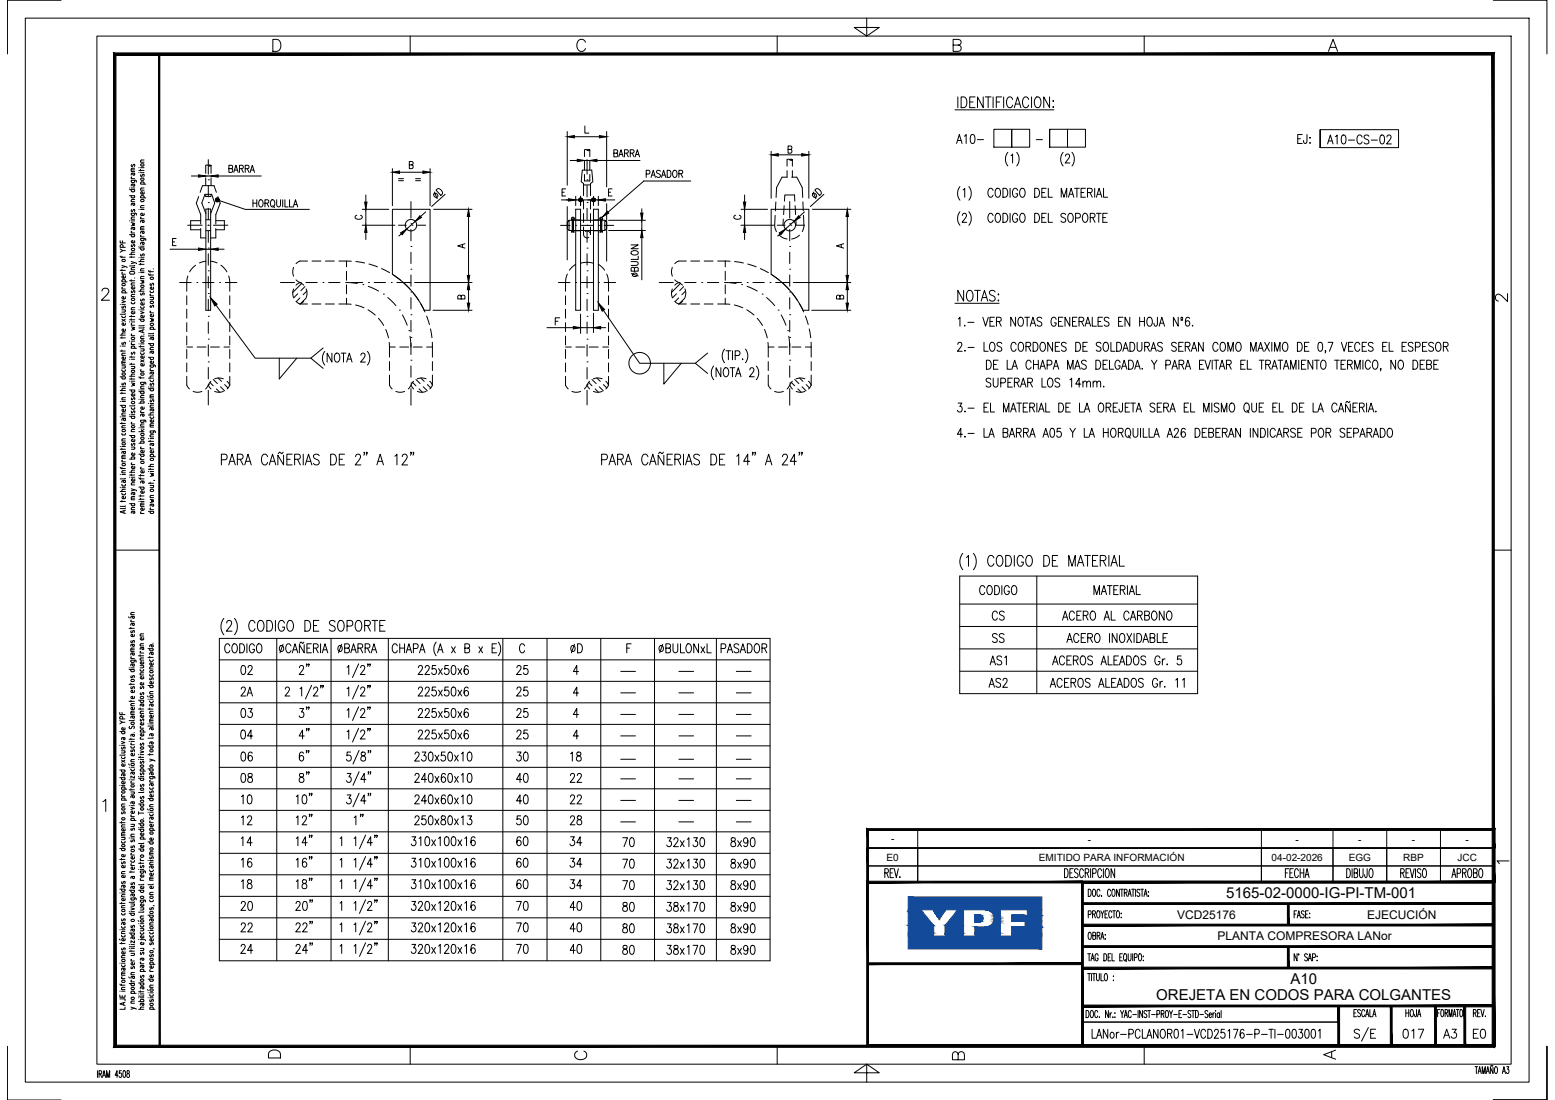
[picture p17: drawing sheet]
<svg xmlns="http://www.w3.org/2000/svg" width="420mm" height="297mm" viewBox="0 0 420 297" stroke-linecap="round" stroke-linejoin="round" font-family="sans-serif">
<defs><g id="words">
<g font-size="4.1">
<text x="331.3" y="242.6">5165-02-0000-IG-PI-TM-001</text>
<text x="348.7" y="265.8">A10</text>
<text x="312.4" y="270.2">OREJETA EN CODOS PARA COLGANTES</text>
</g>
<g font-size="3.2">
<text x="318" y="248.1">VCD25176</text>
<text x="369.4" y="248.1">EJECUCIÓN</text>
<text x="329" y="253.9">PLANTA COMPRESORA LANor</text>
</g>
<g font-size="2.7">
<text x="240.7" y="227.5">-</text>
<text x="293.9" y="227.5">-</text>
<text x="350.1" y="227.5">-</text>
<text x="367" y="227.5">-</text>
<text x="381.5" y="227.5">-</text>
<text x="396" y="227.5">-</text>
<text x="239.5" y="232.4">E0</text>
<text x="280.7" y="232.4">EMITIDO PARA INFORMACIÓN</text>
<text x="343.6" y="232.4">04-02-2026</text>
<text x="364.4" y="232.4">EGG</text>
<text x="379.2" y="232.4">RBP</text>
<text x="393.8" y="232.4">JCC</text>
</g>
</g></defs>
<!-- layer: AESA-Textos-02 -->
<g fill="none" stroke="#000" stroke-width=".27">
<path d="M258.5 38.7l.7-2.4 .7 2.4M258.7 37.9h1M260.6 36.8l.4-.5v2.4M262.4 36.4l.5-.1a1.58 1.58 0 0 1 0 2.4h-.2a1.8 1.8 0 0 1-.3-2.3zM264.1 37.7h1.6M350.6 37.5h.8M351.9 36.3h-1.3v2.4h1.3M353.1 36.3v1.9l-.1 .4h-.6l-.2-.7M353.9 37.2h.2zM354 38.5v.2zM358.7 38.9l.8-2.4 .7 2.4M359 38.1h.9"/>
<path d="M360.8 36.9l.5-.4v2.4M362.7 36.6l.4-.1a1.58 1.58 0 0 1 0 2.4h-.2a1.8 1.8 0 0 1-.2-2.3zM364.3 37.8h1.7M368 37a.71 .71 0 0 0-.8-.5 .71 .71 0 0 0-.6 .9v.5a.71 .71 0 0 0 .5 1 .71 .71 0 0 0 .9-.6M369.9 36.8a.65 .65 0 0 0-.9-.3 .65 .65 0 0 0-.3 .8l1 .5a.66 .66 0 0 1-.2 1 .66 .66 0 0 1-.9-.3M370.5 37.8h1.7M373.1 36.6l.4-.1a1.58 1.58 0 0 1 0 2.4h-.1a1.8 1.8 0 0 1-.3-2.3zM374.8 37l.3-.5 .6 .1 .2 .3-.3 .8-1 1.2h1.3M259.4 50.4a2.95 2.95 0 0 0 0 3.7M259.4 57.2a2.95 2.95 0 0 0 0 3.6M260 58.2l.4-.6h.4l.3 .5-.2 .8-1 1.1h1.3M260.2 51.3l.5-.5v2.5"/>
<path d="M261.8 50.4a2.95 2.95 0 0 1 0 3.7M261.8 57.2a2.95 2.95 0 0 1 0 3.6M268.3 51.4a.65 .65 0 0 0-1-.4 1.61 1.61 0 0 0 .2 2.3 .71 .71 0 0 0 .8-.6M268.3 58.2a.65 .65 0 0 0-1-.5 1.61 1.61 0 0 0 .2 2.3 .71 .71 0 0 0 .8-.5M269.2 51l.2-.2a1.3 1.3 0 0 1 1 1 1.3 1.3 0 0 1-.4 1.3l-.2 .2a1.32 1.32 0 0 1-1-1 1.32 1.32 0 0 1 .4-1.3zM269.2 57.7l.2-.1a1.33 1.33 0 0 1 1 1 1.33 1.33 0 0 1-.4 1.3l-.2 .1a1.32 1.32 0 0 1-1-.9 1.32 1.32 0 0 1 .4-1.4zM271 50.8a1.28 1.28 0 0 1 1.3 .9 1.28 1.28 0 0 1-.4 1.4l-.9 .2zM271 57.6a1.3 1.3 0 0 1 1.3 .8 1.3 1.3 0 0 1-.4 1.5l-.9 .1zM272.3 41.1a2.95 2.95 0 0 0 0 3.7M272.9 50.8v2.5M272.9 57.6v2.4M273.2 42l.4-.4v2.4"/>
<path d="M274.7 41.1a2.95 2.95 0 0 1 0 3.7M275 51.4a.71 .71 0 0 0-.9-.5 .71 .71 0 0 0-.5 .9v.5a.72 .72 0 0 0 .7 1 .72 .72 0 0 0 .7-1h-.5M275 58.2a.71 .71 0 0 0-.9-.6 .71 .71 0 0 0-.5 .9v.6a.72 .72 0 0 0 .7 .9 .72 .72 0 0 0 .7-.9h-.5M275.9 51l.2-.2a1.3 1.3 0 0 1 1 1 1.3 1.3 0 0 1-.5 1.3l-.2 .2a1.32 1.32 0 0 1-1-1 1.32 1.32 0 0 1 .5-1.3zM275.9 57.7l.2-.1a1.33 1.33 0 0 1 .9 1 1.33 1.33 0 0 1-.4 1.3l-.2 .1a1.32 1.32 0 0 1-1-.9 1.32 1.32 0 0 1 .5-1.4zM279.6 50.8a1.28 1.28 0 0 1 1.3 .9 1.28 1.28 0 0 1-.4 1.4l-.9 .2zM279.6 57.6a1.3 1.3 0 0 1 1.3 .8 1.3 1.3 0 0 1-.4 1.5l-.9 .1zM281.5 52h.7M281.5 58.8h.7M282.7 50.8h-1.2v2.5h1.2M282.7 57.6h-1.2v2.4h1.2M283.3 50.8v2.5h1.1"/>
<path d="M283.3 57.6v2.4h1.1M286.7 53.3v-2.5l.8 2.5 .7-2.5v2.5M287.3 41.1a2.88 2.88 0 0 0 0 3.7M287.9 42.2l.4-.6 .5 .1 .2 .3-.3 .8-.9 1.2h1.3M288 58a.65 .65 0 0 0-.9-.4 .65 .65 0 0 0-.4 .8l1.1 .6a.66 .66 0 0 1-.2 1 .66 .66 0 0 1-.9-.3M288.7 53.3l.7-2.5 .8 2.5M288.9 57.7l.2-.1a1.33 1.33 0 0 1 .9 1 1.33 1.33 0 0 1-.4 1.3l-.2 .1a1.32 1.32 0 0 1-1-.9 1.32 1.32 0 0 1 .5-1.4zM289 52.5h.9M289.6 41.1a2.95 2.95 0 0 1 0 3.7M290.3 50.8h1.3M290.6 58.9l1.1-.1 .2-.4-.1-.6-.4-.2h-.8v2.4M291 50.8v2.5"/>
<path d="M292.1 52h.7M292.8 57.7l.2-.1a1.33 1.33 0 0 1 1 1 1.33 1.33 0 0 1-.4 1.3l-.2 .1a1.3 1.3 0 0 1-1-.9 1.3 1.3 0 0 1 .4-1.4zM293.3 50.8h-1.2v2.5h1.2M293.8 52l1.2-.1 .1-.4-.1-.5-1.2-.2v2.5M294.5 52l.6 1.3M294.6 58.8l1.1-.2 .2-.3-.1-.5-.4-.2h-.8v2.4M295.2 58.8l.7 1.2M295.8 50.8v2.5M296.2 53.3l.8-2.5 .7 2.5M296.2 57.6h1.3M296.5 52.5h.9M296.9 57.6v2.4"/>
<path d="M298 58.8h.7M298.2 50.8v2.5h1.1M299.2 57.6h-1.2v2.4h1.2M258.8 93l.4-.6 .5 .1 .2 .4-.3 .8-.9 1.2h1.3M258.9 86.1l.5-.4v2.4M260.7 87.8v.3zM260.7 94.6v.3zM261.5 87h1.7M261.6 93.8h1.6M265.6 85.7l.7 2.4 .7-2.4M265.9 92.4v2.5h1.1M266.5 97.3a1.3 1.3 0 0 1 1.3 .8 1.3 1.3 0 0 1-.4 1.5l-.9 .1z"/>
<path d="M267.5 86.8h.7M267.7 92.5l.2-.1a1.32 1.32 0 0 1 1 1 1.32 1.32 0 0 1-.4 1.3l-.2 .2a1.31 1.31 0 0 1-1-1 1.31 1.31 0 0 1 .4-1.4zM268.5 98.4h.7M268.7 85.7h-1.2v2.4h1.2M269.2 86.8l1.1-.1 .2-.3-.2-.6-1.1-.1v2.4M269.7 97.3h-1.2v2.4h1.2M269.9 86.8l.6 1.3M270.7 92.8a.65 .65 0 0 0-.8-.4 .65 .65 0 0 0-.4 .8l1 .6 .2 .7a.76 .76 0 0 1-1.3 0M272.1 97.3v2.4h1.2M273.4 99.7l.8-2.4 .7 2.4M273.7 98.9h.9M274.4 85.7v2.4l-1.3-2.4v2.4"/>
<path d="M274.6 93a.65 .65 0 0 0-1.1-.5 1.6 1.6 0 0 0 .2 2.4 .68 .68 0 0 0 .9-.6M275.4 85.8l.2-.1a1.32 1.32 0 0 1 1 .9 1.32 1.32 0 0 1-.4 1.4l-.2 .1a1.32 1.32 0 0 1-1-1 1.32 1.32 0 0 1 .4-1.3zM275.5 92.5l.2-.1a1.32 1.32 0 0 1 1 1 1.32 1.32 0 0 1-.5 1.3l-.2 .2a1.32 1.32 0 0 1-1-1 1.32 1.32 0 0 1 .5-1.4zM276.9 85.7h1.3M277.2 93.6l1.1-.1 .2-.4-.2-.6-1.1-.1v2.5M277.5 85.7v2.4M277.9 93.6l.6 1.3M278.4 88.1l.7-2.4 .7 2.4M278.6 97.9a.71 .71 0 0 0-.9-.6 .71 .71 0 0 0-.5 .9v.6a.71 .71 0 0 0 .5 .9 .71 .71 0 0 0 .9-.6M278.6 87.3h1M279.1 92.4a1.3 1.3 0 0 1 1.4 .8 1.3 1.3 0 0 1-.4 1.5l-1 .2zM279.3 98.4h1.2"/>
<path d="M279.3 97.3v2.4M280.5 97.3v2.4M281 99.7l.7-2.4 .8 2.4M281.3 98.9h.9M281.4 92.5l.1-.1a1.31 1.31 0 0 1 1.1 1 1.31 1.31 0 0 1-.5 1.3l-.2 .2a1.32 1.32 0 0 1-1-1 1.32 1.32 0 0 1 .5-1.4zM281.5 86a.64 .64 0 0 0-.8-.3 .64 .64 0 0 0-.4 .8l1 .5 .2 .7a.76 .76 0 0 1-1.3 0M282.9 98.5h.9l.4-.4a.65 .65 0 0 0-.4-.8h-.9v2.4M284.4 92.4v2.5l-1.3-2.5v2.5M284.6 99.7l.7-2.4 .8 2.4M284.9 98.9h.9M285.1 93.6h.8M285.4 86.2a.71 .71 0 0 0-.9-.5 .71 .71 0 0 0-.5 .9v.6a.72 .72 0 0 0 .7 .9 .72 .72 0 0 0 .7-.9h-.5"/>
<path d="M286 86.8h.7M286.3 92.4h-1.2v2.5h1.2M287.2 85.7h-1.2v2.4h1.2M288.1 92.8a.67 .67 0 0 0-.7-.4 .67 .67 0 0 0-.6 .6l.2 .4 .9 .4 .2 .7a.74 .74 0 0 1-1.3 0M288.5 99.7v-2.4l.7 2.4 .7-2.4v2.4M289.1 85.7v2.4l-1.3-2.4v2.4M289.8 86.8h.7M290.4 99.7l.7-2.4 .8 2.4M290.7 92.4a1.3 1.3 0 0 1 1.3 .8 1.3 1.3 0 0 1-.4 1.5l-.9 .2zM290.7 98.9h.9M291 85.7h-1.2v2.4h1.2M291.5 86.8l1.2-.1 .1-.3-.1-.6-1.2-.1v2.4"/>
<path d="M292.2 86.8l.6 1.3M292.6 93.6h.7M293.2 88.1l.7-2.4 .8 2.4M293.5 87.3h.9M293.5 97.6a.68 .68 0 0 0-.7-.4 .68 .68 0 0 0-.6 .7l.2 .3 .9 .5 .2 .6a.73 .73 0 0 1-1.3 0M293.8 92.4h-1.2v2.5h1.2M295.1 85.7v2.4h1.1M296.1 97.3a1.3 1.3 0 0 1 1.3 .8 1.3 1.3 0 0 1-.4 1.5l-.9 .1zM296.7 86.8h.7M297.5 92.8a.67 .67 0 0 0-.7-.4 .67 .67 0 0 0-.6 .6l.2 .4 .9 .4 .2 .7a.74 .74 0 0 1-1.3 0M297.9 85.7h-1.2v2.4h1.2M298 98.4h.8"/>
<path d="M298.4 92.5l.2-.1a1.32 1.32 0 0 1 1 1 1.32 1.32 0 0 1-.5 1.3l-.1 .2a1.32 1.32 0 0 1-1-1 1.32 1.32 0 0 1 .4-1.4zM299.2 97.3h-1.2v2.4h1.2M299.7 86a.68 .68 0 0 0-.8-.4 .68 .68 0 0 0-.5 .6l.1 .4 1 .4 .2 .7a.76 .76 0 0 1-1.3 0M299.8 97.3v2.4h1.1M300.2 92.4v2.5h1.1M301.7 92.4a1.27 1.27 0 0 1 1.3 .7 1.27 1.27 0 0 1-.2 1.4l-.4 .4h-.7zM302.2 86.8h.8M302.6 97.9a.71 .71 0 0 0-.8-.6 .71 .71 0 0 0-.5 .9v.6a.72 .72 0 0 0 .7 .9 .72 .72 0 0 0 .6-.9h-.4M303 99.7l.7-2.4 .8 2.4M303.3 98.9h.9M303.4 94.9l.7-2.5 .8 2.5M303.4 85.7h-1.2v2.4h1.2"/>
<path d="M303.7 94.1h.9M304.9 97.3a1.3 1.3 0 0 1 1.4 .8 1.3 1.3 0 0 1-.4 1.5l-1 .1zM305.3 85.7v2.4l-1.3-2.4v2.4M305.3 92.4a1.3 1.3 0 0 1 1.3 .8 1.3 1.3 0 0 1-.4 1.5l-.9 .2zM306.6 99.7l.7-2.4 .8 2.4M306.9 98.9h.9M307.3 92.4v1.8a.65 .65 0 0 0 .6 .7 .65 .65 0 0 0 .6-.7v-1.8M307.9 86.8h1.3M307.9 85.7v2.4M308.6 99.5v.2zM309.2 85.7v2.4M309.3 93.6l1.1-.1 .2-.4-.2-.6-1.1-.1v2.5"/>
<path d="M309.9 93.6l.7 1.3M310.2 85.8l.2-.1a1.32 1.32 0 0 1 1 .9 1.32 1.32 0 0 1-.4 1.4l-.2 .1a1.32 1.32 0 0 1-1-1 1.32 1.32 0 0 1 .4-1.3zM310.9 94.9l.8-2.5 .7 2.5M311.1 97.3l.8 1.1v1.3M311.2 94.1h.9M312.6 97.3l-.7 1.1M312.7 85.7v1.8l-.2 .5h-.5l-.2-.7M313.2 88.1l.7-2.4 .8 2.4M313.5 87.3h.9M314.1 92.8a.65 .65 0 0 0-.9-.4 .65 .65 0 0 0-.3 .8l1 .6 .2 .7a.76 .76 0 0 1-1.3 0M315 98.5h.8l.5-.4a.62 .62 0 0 0-.5-.8h-.8v2.4M316.7 99.7l.7-2.4 .7 2.4"/>
<path d="M316.9 98.9h.9M317.8 92.8a.67 .67 0 0 0-.7-.4 .67 .67 0 0 0-.5 .6l.1 .4 1 .4 .1 .7a.74 .74 0 0 1-1.2 0M318.3 85.7v2.4l-1.2-2.4v2.4M318.5 93.6h.7M318.6 98.4l1.1-.1 .2-.3-.2-.6-1.1-.1v2.4M319.1 86.5h.5M319.1 85.8l.2-.1a.36 .36 0 0 1 .3 .3 .36 .36 0 0 1-.3 .4zM319.2 98.4l.7 1.3M319.7 92.4h-1.2v2.5h1.2M320.3 93.6l1.1-.1 .1-.4-.1-.6-1.1-.1v2.5M320.3 99.7l.7-2.4 .7 2.4M320.5 98.9h.9"/>
<path d="M320.9 93.6l.6 1.3M321.4 86a.52 .52 0 0 0-.8-.2l-.2 .3a1.6 1.6 0 0 0 .4 2 .71 .71 0 0 0 .7-.9 .71 .71 0 0 0-.9-.5l-.3 .6M321.9 94.9l.7-2.5 .8 2.5M322.2 94.1h.9M322.2 87.8v.3zM324.1 98.4h.7M325.1 92.4v2.5l-1.3-2.5v2.5M325.3 97.3h-1.2v2.4h1.2M325.6 97.3l.7 2.4 .8-2.4M327.5 97.3v2.4M328 97.3h1.3M328.6 97.3v2.4"/>
<path d="M329.1 93a.66 .66 0 0 0-1-.5 1.6 1.6 0 0 0 .2 2.4 .7 .7 0 0 0 .8-.6M329.5 99.7l.7-2.4 .7 2.4M329.7 98.9h1M330 92.5l.2-.1a1.32 1.32 0 0 1 1 1 1.32 1.32 0 0 1-.4 1.3l-.2 .2a1.32 1.32 0 0 1-1-1 1.32 1.32 0 0 1 .4-1.4zM331.4 98.4l1.1-.1 .2-.3-.2-.6-1.1-.1v2.4M331.8 94.9v-2.5l.7 2.5 .7-2.5v2.5M332 98.4l.7 1.3M334.2 92.5l.2-.1a1.32 1.32 0 0 1 1 1 1.32 1.32 0 0 1-.4 1.3l-.2 .2a1.32 1.32 0 0 1-1-1 1.32 1.32 0 0 1 .4-1.4zM335.3 98.4h.7M336.5 97.3h-1.2v2.4h1.2M337 97.3v2.4h1.1M337.9 94.9v-2.5l.8 2.5 .7-2.5v2.5"/>
<path d="M339.9 94.9l.7-2.5 .8 2.5M340.1 94.1h1M340.2 97.3h1.3M340.9 97.3v2.4M341.7 92.4l1.3 2.5M342 98.4l1.1-.1 .2-.3-.1-.5-.4-.2h-.8v2.4M342.6 98.4l.7 1.3M343 92.4l-1.3 2.5M343.6 99.7l.8-2.4 .7 2.4M343.6 92.4v2.5M343.9 98.9h.9M344.4 94.9v-2.5l.7 2.5 .8-2.5v2.5"/>
<path d="M345.3 97.3h1.3M345.9 97.3v2.4M346.8 99.7l.7-2.4 .8 2.4M346.9 92.5l.1-.1a1.31 1.31 0 0 1 1.1 1 1.31 1.31 0 0 1-.5 1.3l-.2 .2a1.32 1.32 0 0 1-1-1 1.32 1.32 0 0 1 .5-1.4zM347 98.9h1M348.7 99.7v-2.4l.8 2.4 .7-2.4v2.4M350.6 92.4a1.27 1.27 0 0 1 1.2 .7 1.27 1.27 0 0 1-.1 1.4l-.5 .4h-.6zM350.9 97.3v2.4M351.7 98.4h.7M352.5 93.6h.7M352.9 97.3h-1.2v2.4h1.2M353.7 92.4h-1.2v2.5h1.2"/>
<path d="M354.7 97.3v2.4l-1.3-2.4v2.4M355.2 97.3h1.2M355.8 97.3v2.4M356.4 92.5l.4-.1a1.58 1.58 0 0 1 0 2.5h-.2a1.8 1.8 0 0 1-.2-2.4zM357.2 97.4l.2-.1a1.33 1.33 0 0 1 1 1 1.33 1.33 0 0 1-.5 1.3l-.2 .1a1.32 1.32 0 0 1-1-1 1.32 1.32 0 0 1 .5-1.3zM358.2 94.7h-.2h.2l-.2 .6M358.9 92.4h1.3l-1 2.5M360.6 97.3h1.3M361.3 97.3v2.4M362.4 98.4h.7M362.4 92.4l.8 2.5 .7-2.5M363.6 97.3h-1.2v2.4h1.2"/>
<path d="M364.1 98.4l1.1-.1 .2-.3-.2-.6-1.1-.1v2.4M364.4 93.6h.7M364.7 98.4l.7 1.3M365.6 92.4h-1.2v2.5h1.2M366 99.7v-2.4l.8 2.4 .7-2.4v2.4M367.4 93a.64 .64 0 0 0-1-.5 1.6 1.6 0 0 0 .2 2.4 .67 .67 0 0 0 .8-.6M368.1 93.6h.7M368.3 97.3v2.4M369.3 92.4h-1.2v2.5h1.2M370.3 97.9a.65 .65 0 0 0-1-.5 1.63 1.63 0 0 0 .1 2.3 .71 .71 0 0 0 .9-.6M371 92.8a.64 .64 0 0 0-.8-.4 .64 .64 0 0 0-.4 .8l1 .6 .2 .7a.76 .76 0 0 1-1.3 0M371.2 97.4l.2-.1a1.33 1.33 0 0 1 1 1 1.33 1.33 0 0 1-.5 1.3l-.1 .1a1.32 1.32 0 0 1-1.1-1 1.32 1.32 0 0 1 .5-1.3z"/>
<path d="M373.1 99.6h-.1h.1l-.1 .6M373.6 93.6h.7M374.8 92.4h-1.2v2.5h1.2M375.3 92.4v2.5h1.1M377.1 97.3v2.4l-1.3-2.4v2.4M378.1 97.4l.2-.1a1.33 1.33 0 0 1 1 1 1.33 1.33 0 0 1-.5 1.3l-.1 .1a1.32 1.32 0 0 1-1-1 1.32 1.32 0 0 1 .4-1.3zM378.8 93.6h.8M380 92.4h-1.2v2.5h1.2M381.8 92.8a.67 .67 0 0 0-.7-.4 .67 .67 0 0 0-.6 .6l.2 .4 .9 .4 .2 .7a.74 .74 0 0 1-1.3 0M381.8 97.3a1.3 1.3 0 0 1 1.3 .8 1.3 1.3 0 0 1-.4 1.5l-.9 .1zM382.4 93.7h.9a.66 .66 0 0 0 .5-.6 .66 .66 0 0 0-.5-.7h-.9v2.5M383.7 98.4h.8"/>
<path d="M384.4 93.6h.7M384.9 97.3h-1.2v2.4h1.2M385.5 98.4l1.1-.1 .2-.3-.2-.6-1.1-.1v2.4h.8l.4-.2 .1-.6-.5-.5M385.6 92.4h-1.2v2.5h1.2M387.3 92.8a.68 .68 0 0 0-.7-.4 .68 .68 0 0 0-.6 .6l.2 .4 .9 .4 .2 .7a.76 .76 0 0 1-1.3 0M387.4 98.4h.8M388.2 92.5l.2-.1a1.32 1.32 0 0 1 1 1 1.32 1.32 0 0 1-.4 1.3l-.2 .2a1.32 1.32 0 0 1-1-1 1.32 1.32 0 0 1 .4-1.4zM388.6 97.3h-1.2v2.4h1.2M390 93.6l1.1-.1 .2-.4-.2-.6-1.1-.1v2.5M390.6 93.6l.7 1.3M258.9 108.8h1l-.6 1a.71 .71 0 0 1 .6 1 .71 .71 0 0 1-1.2 0M260.1 117.3h-1.4l.9-1.6v2.4"/>
<path d="M260.7 117.8v.3zM260.7 111v.3zM261.6 117h1.6M261.6 110.2h1.6M265.9 115.7v2.4h1.1M265.9 110h.7M267.1 108.8h-1.2v2.5h1.2M267.2 118.1l.7-2.4 .7 2.4M267.4 117.3h1M267.6 108.8v2.5h1.1M267.7 102.5a.67 .67 0 0 0-.7-.4 .67 .67 0 0 0-.6 .6l.2 .3 .9 .5 .2 .7a.74 .74 0 0 1-1.3 0M268.4 102.1v1.8a.65 .65 0 0 0 .6 .6 .65 .65 0 0 0 .7-.6v-1.8"/>
<path d="M270.4 103.4l1.1-.1 .2-.4-.2-.7-1.1-.1v2.4M271 116.8l1.1-.1 .2-.3-.2-.6-1.1-.1v2.4h.9a.66 .66 0 0 0 .5-.7 .66 .66 0 0 0-.5-.6M271.1 111.3v-2.5l.8 2.5 .7-2.5v2.5M272.3 103.3h.8M272.7 118.1l.7-2.4 .8 2.4M273 117.3h.9M273.1 111.3l.7-2.5 .8 2.5M273.3 110.5h1M273.5 102.1h-1.2v2.4h1.2M274.1 103.3l1.1-.1 .2-.4-.2-.6-1.1-.1v2.4M274.6 116.8l1.1-.1 .2-.3-.2-.6-1.1-.1v2.4M274.7 103.3l.7 1.2"/>
<path d="M274.7 108.8h1.3M275.3 116.8l.6 1.3M275.4 108.8v2.5M275.7 104.5l.8-2.4 .7 2.4M276 103.7h.9M276.5 110h.7M276.6 116.8l1.1-.1 .2-.3-.2-.6-1.1-.1v2.4M277.2 116.8l.7 1.3M277.7 103.3l1.1-.1 .2-.4-.2-.6-1.1-.1v2.4M277.7 108.8h-1.2v2.5h1.2M278.2 118.1l.8-2.4 .7 2.4M278.2 110l1.1-.1 .2-.4-.2-.5-1.1-.2v2.5"/>
<path d="M278.3 103.3l.7 1.2M278.5 117.3h.9M278.9 110l.6 1.3M280.2 108.8v2.5M280.6 111.3l.8-2.5 .7 2.5M280.9 110.5h.9M281.5 102.1v2.4h1.2M281.8 118.1l.8-2.4 .7 2.4M282.1 117.3h.9M282.6 108.8v2.5h1.1M283.4 102.2l.2-.1a1.32 1.32 0 0 1 1 1 1.32 1.32 0 0 1-.5 1.3l-.1 .1a1.31 1.31 0 0 1-1.1-.9 1.31 1.31 0 0 1 .5-1.4zM284 115.8l.4-.1a1.58 1.58 0 0 1 0 2.4h-.2a1.8 1.8 0 0 1-.2-2.3z"/>
<path d="M286.1 108.8a1.27 1.27 0 0 1 1.2 .7 1.27 1.27 0 0 1-.1 1.4l-.5 .4h-.6zM286.3 102.5a.65 .65 0 0 0-.8-.4 .65 .65 0 0 0-.4 .8l1.1 .6 .1 .7a.76 .76 0 0 1-1.2 0M286.6 115.7h-.9l-.1 1a.74 .74 0 0 1 1 .1 .74 .74 0 0 1 0 1 .74 .74 0 0 1-1 0l-.1-.2M288 110h.7M289.1 102.6l.5-.5v2.4M289.1 115.7l.7 1.1v1.3M289.2 108.8h-1.2v2.5h1.2M290.6 115.7l-.8 1.1M291.7 108.8v2.5h1.1M292.1 103.7h-1.4l.9-1.6v2.4M292.6 103.4l.5-.5 .4 .1 .1 1.5M292.6 102.9v1.6"/>
<path d="M293 115.7v2.4h1.1M293 111.3l.7-2.5 .7 2.5M293.2 110.5h1M293.6 103.4l.5-.5 .4 .1 .1 1.5M294.3 118.1l.7-2.4 .7 2.4M294.5 117.3h1M295.4 103.4l.4-.5 .5 .1 .1 1.5M295.4 102.9v1.6M296.4 103.4l.4-.5 .5 .1 .1 1.5M297.1 109l.2-.2a1.32 1.32 0 0 1 1 1 1.32 1.32 0 0 1-.4 1.4l-.2 .1a1.32 1.32 0 0 1-1-1 1.32 1.32 0 0 1 .4-1.3zM298.1 115.7v2.4M298.1 116.8h1.3"/>
<path d="M298.2 104.3v.2zM298.9 110l1.1-.1 .2-.4-.2-.5-1.1-.2v2.5M299.4 115.7v2.4M299.5 110l.7 1.3M300.4 115.8l.2-.1a1.31 1.31 0 0 1 1 .9 1.31 1.31 0 0 1-.4 1.4l-.2 .1a1.32 1.32 0 0 1-1-1 1.32 1.32 0 0 1 .4-1.3zM300.8 110h.7M302 108.8h-1.2v2.5h1.2M302.2 116.8l1.1-.1 .2-.3-.2-.6-1.1-.1v2.4M302.8 116.8l.7 1.3M303.3 108.8v1.9l-.2 .5h-.5l-.2-.7M304 110h.8M304.4 115.8l.2-.1a1.32 1.32 0 0 1 1 .9 1.32 1.32 0 0 1-.5 1.4l-.2 .1a1.32 1.32 0 0 1-1-1 1.32 1.32 0 0 1 .5-1.3z"/>
<path d="M304.9 117.6l.5 .7M305.2 108.8h-1.2v2.5h1.2M305.5 108.8h1.3M306.2 115.7v1.7a.65 .65 0 0 0 .6 .7 .65 .65 0 0 0 .6-.7v-1.7M306.2 108.8v2.5M307 111.3l.7-2.5 .7 2.5M307.3 110.5h.9M308.2 115.7v2.4M308.9 115.7v2.4h1.1M310.5 115.7v2.4h1.1M311.8 118.1l.7-2.4 .7 2.4M312 109.2a.64 .64 0 0 0-.8-.4 .64 .64 0 0 0-.3 .9l1 .5 .1 .7a.76 .76 0 0 1-1.3 0"/>
<path d="M312 117.3h1M312.7 110h.7M313.9 108.8h-1.2v2.5h1.2M314.4 110l1.2-.1 .1-.4-.1-.5-1.2-.2v2.5M315.1 110l.6 1.3M315.4 118.1l.7-2.4 .7 2.4M315.6 117.3h1M316.1 111.3l.7-2.5 .8 2.5M316.4 110.5h.9M317.3 116.2l.4-.5 .5 .1 .2 .3-.3 .8-.9 1.2h1.3M320 110h.7M320.3 116a.54 .54 0 0 0-.9-.2l-.2 .3a1.54 1.54 0 0 0 .5 2 .71 .71 0 0 0 .6-.9 .71 .71 0 0 0-.9-.5l-.3 .6"/>
<path d="M321.2 108.8h-1.2v2.5h1.2M321.7 108.8v2.5h1.1M322.9 115.7a1.27 1.27 0 0 1 1.3 .6 1.27 1.27 0 0 1-.2 1.4l-.4 .4h-.7zM324.8 116.8h.8M325.2 111.3v-2.5l.8 2.5 .7-2.5v2.5M326.1 115.7h-1.3v2.4h1.3M326.6 116.8l1.1-.1 .2-.3-.2-.6-1.1-.1v2.4h.8a.66 .66 0 0 0 .5-.7 .66 .66 0 0 0-.5-.6M327.4 108.8v2.5M328.5 116.8h.8M329.4 109.2a.68 .68 0 0 0-.8-.4 .68 .68 0 0 0-.5 .6l.2 .4 .9 .4a.6 .6 0 0 1 .2 .6 .6 .6 0 0 1-.5 .5l-.6-.1-.2-.3M329.7 115.7h-1.2v2.4h1.2M330 111.3v-2.5l.8 2.5 .7-2.5v2.5"/>
<path d="M330.3 116.8l1.1-.1 .2-.3-.2-.6-1.1-.1v2.4M330.9 116.8l.7 1.3M331.9 118.1l.8-2.4 .7 2.4M332.2 117.3h.9M332.5 109l.2-.2a1.32 1.32 0 0 1 1 1 1.32 1.32 0 0 1-.5 1.4l-.1 .1a1.32 1.32 0 0 1-1-1 1.32 1.32 0 0 1 .4-1.3zM335.2 115.7v2.4l-1.3-2.4v2.4M336.5 109l.2-.2a1.32 1.32 0 0 1 1 1 1.32 1.32 0 0 1-.5 1.4l-.2 .1a1.32 1.32 0 0 1-1-1 1.32 1.32 0 0 1 .5-1.3zM336.9 110.8l.6 .7M337.8 115.7v2.4M338.2 108.8v1.8a.64 .64 0 0 0 .3 .6 .64 .64 0 0 0 .7 0l.3-.6v-1.8M339.9 115.7v2.4l-1.3-2.4v2.4M340.2 110h.8"/>
<path d="M340.6 115.7a1.27 1.27 0 0 1 1.3 .6 1.27 1.27 0 0 1-.2 1.4l-.5 .4h-.6zM341.4 108.8h-1.2v2.5h1.2M342.5 115.7v2.4M343.9 110h.8M344.6 116.2a.71 .71 0 0 0-.9-.5 .71 .71 0 0 0-.5 .9v.6a.71 .71 0 0 0 .5 .9 .71 .71 0 0 0 .9-.6M344.9 118.1l.8-2.4 .7 2.4M345.1 108.8h-1.2v2.5h1.2M345.2 117.3h.9M345.7 108.8v2.5h1.1M346.9 116.8l1.1-.1 .2-.3-.2-.6-1.1-.1v2.4M347.5 116.8l.7 1.3M349.2 108.8a1.27 1.27 0 0 1 1.2 .7 1.27 1.27 0 0 1-.1 1.4l-.5 .4h-.6z"/>
<path d="M350 116a.65 .65 0 0 0-.8-.3 .65 .65 0 0 0-.4 .8l1 .5 .2 .7a.76 .76 0 0 1-1.3 0M350.6 116.8h.8M351.1 110h.8M351.9 115.7h-1.3v2.4h1.3M352.3 108.8h-1.2v2.5h1.2M354.3 116.9h.9a.66 .66 0 0 0 .4-.6 .66 .66 0 0 0-.4-.6h-.9v2.4M354.8 108.8v2.5h1.1M356.1 111.3l.7-2.5 .8 2.5M356.4 110.5h.9M356.6 115.8l.1-.1a1.31 1.31 0 0 1 1 .9 1.31 1.31 0 0 1-.4 1.4l-.2 .1a1.32 1.32 0 0 1-1-1 1.32 1.32 0 0 1 .5-1.3zM358.3 116.8l1.1-.1 .2-.3-.2-.6-1.1-.1v2.4M358.9 116.8l.7 1.3"/>
<path d="M361.3 109.4a.72 .72 0 0 0-.9-.5 .72 .72 0 0 0-.5 .9v.5a.72 .72 0 0 0 .5 .9 .72 .72 0 0 0 .9-.5M361.6 111.3l.8-2.5 .7 2.5M361.9 110.5h.9M363.4 116a.65 .65 0 0 0-.9-.3 .65 .65 0 0 0-.3 .8l1 .5 .2 .7a.76 .76 0 0 1-1.3 0M364 116.8h.7M364.7 108.4l-.2 .3-.5-.3-.4 .3M364.8 109.1v2.2l-1.2-2.2v2.2M365.2 115.7h-1.2v2.4h1.2M365.6 110h.7M365.8 116.9h.8a.66 .66 0 0 0 .5-.6 .66 .66 0 0 0-.5-.6h-.8v2.4M366.8 108.8h-1.2v2.5h1.2M367.3 110l1.1-.1 .2-.4-.2-.5-1.1-.2v2.5"/>
<path d="M367.4 118.1l.8-2.4 .7 2.4M367.7 117.3h.9M368 110l.6 1.3M369.3 108.8v2.5M369.4 116.8l1.1-.1 .1-.3-.1-.6-1.1-.1v2.4M369.7 111.3l.8-2.5 .7 2.5M370 116.8l.6 1.3M370 110.5h.9M371 118.1l.8-2.4 .7 2.4M371.3 117.3h.9M371.8 111v.3zM373 115.7a1.27 1.27 0 0 1 1.2 .6 1.27 1.27 0 0 1-.1 1.4l-.5 .4h-.6z"/>
<path d="M375.2 115.8l.1-.1a1.32 1.32 0 0 1 1 .9 1.32 1.32 0 0 1-.4 1.4l-.2 .1a1.32 1.32 0 0 1-1-1 1.32 1.32 0 0 1 .5-1.3zM266.1 158.7a.71 .71 0 0 0-.9-.5 .71 .71 0 0 0-.5 .9v.5a.71 .71 0 0 0 .5 .9 .71 .71 0 0 0 .9-.5M267 158.2l.2-.1a1.32 1.32 0 0 1 1 1 1.32 1.32 0 0 1-.5 1.4l-.1 .1a1.32 1.32 0 0 1-1-1 1.32 1.32 0 0 1 .4-1.4zM268.8 158.1a1.3 1.3 0 0 1 1.3 .8 1.3 1.3 0 0 1-.4 1.6l-.9 .1zM270.7 158.1v2.5M272.7 158.7a.64 .64 0 0 0-1-.5 1.6 1.6 0 0 0 .2 2.4 .71 .71 0 0 0 .8-1h-.4M273.6 158.2l.2-.1a1.32 1.32 0 0 1 1 1 1.32 1.32 0 0 1-.4 1.4l-.2 .1a1.32 1.32 0 0 1-1-1 1.32 1.32 0 0 1 .4-1.4zM297.8 159.8h.9M299.2 158.1h1.3M299.8 158.1v2.5M300.9 159.3h.8M302.1 158.1h-1.2v2.5h1.2"/>
<path d="M302.7 159.3l1.1-.1 .2-.4-.2-.6-1.1-.1v2.5M303.3 159.3l.7 1.3M304.6 158.1v2.5M305.4 159.8h.9M307 158.1v2.5h1.1M62.1 174.4a.71 .71 0 0 0-.9-.5 .71 .71 0 0 0-.5 .9v.6a.71 .71 0 0 0 .5 .9 .71 .71 0 0 0 .9-.6M63 174l.2-.2a1.31 1.31 0 0 1 1 1 1.31 1.31 0 0 1-.4 1.4l-.2 .1a1.33 1.33 0 0 1-1-1 1.33 1.33 0 0 1 .4-1.3zM64.8 173.8a1.3 1.3 0 0 1 1.3 .9 1.3 1.3 0 0 1-.4 1.5l-.9 .1zM65.4 179.8l.4-.1a1.6 1.6 0 0 1 0 2.4h-.2a1.8 1.8 0 0 1-.2-2.3zM66.7 173.8v2.5M68.7 174.4a.65 .65 0 0 0-1-.4 1.61 1.61 0 0 0 .2 2.3 .74 .74 0 0 0 .8-.9h-.4M69.7 174l.1-.2a1.32 1.32 0 0 1 1.1 1 1.32 1.32 0 0 1-.5 1.4l-.2 .1a1.33 1.33 0 0 1-1-1 1.33 1.33 0 0 1 .5-1.3z"/>
<path d="M75.8 174.4a.52 .52 0 0 1 .8 .3l.1 .5a.64 .64 0 0 1-.8 .7l-.4-.7zM76.5 174l-.9 2.3M78.6 174.4a.67 .67 0 0 0-1-.4 1.61 1.61 0 0 0 .2 2.3 .74 .74 0 0 0 .8-.6M79 176.3l.7-2.5 .8 2.5M79.2 175.5h1M82.1 173.4l-.3 .3-.4-.3-.4 .3M82.2 174.1v2.2l-1.3-2.2v2.2M82.9 175h.8M83 179.4h-.2h.2l-.2 .5M83.5 179.4h-.2h.2l-.2 .5M84.1 173.8h-1.2v2.5h1.2M84.7 175l1.1-.1 .2-.4-.2-.5-1.1-.2v2.5"/>
<path d="M85.3 175l.7 1.3M86.6 173.8v2.5M87.1 176.3l.7-2.5 .8 2.5M87.4 175.5h.9M91.6 174.4a.52 .52 0 0 1 .8 .3l.1 .5a.64 .64 0 0 1-.8 .7l-.4-.7zM92.3 174l-.8 2.3M93.1 175l1.1-.1 .2-.4-.2-.5-1.1-.2v2.5h.9a.66 .66 0 0 0 .4-.7 .66 .66 0 0 0-.4-.6M94.8 176.3l.7-2.5 .8 2.5M95.1 175.5h.9M96.7 175l1.1-.1 .2-.4-.2-.5-1.1-.2v2.5M96.9 179.3l-1.7 3.7M97.4 175l.6 1.3"/>
<path d="M98.7 175l1.1-.1 .1-.4-.1-.5-1.1-.2v2.5M99.3 175l.6 1.3M99.5 179.4h-.2h.2l-.2 .5M100 179.4h-.2h.2l-.2 .5M100.3 176.3l.7-2.5 .8 2.5M100.6 175.5h.9M107.4 174.4a.71 .71 0 0 0-.9-.5 .71 .71 0 0 0-.5 .9v.6a.71 .71 0 0 0 .5 .9 .71 .71 0 0 0 .9-.6M108 173.8v2.5M108 175h1.3M109.3 173.8v2.5M109.7 176.3l.8-2.5 .7 2.5M110 175.5h1"/>
<path d="M111.7 175.1l1.1-.1 .2-.3-.2-.7-1.1-.2v2.5M113.3 176.3l.8-2.5 .7 2.5M113.6 175.5h1M117.8 179.7h-1l-.1 1a.75 .75 0 0 1 1 .1 .75 .75 0 0 1 0 1 .75 .75 0 0 1-1 .1l-.1-.2M117.9 173.4a2.99 2.99 0 0 0 0 3.7M118.2 176.3l.8-2.5 .7 2.5M118.5 175.5h.9M121.2 179.7h-1l-.1 1a.75 .75 0 0 1 1.1 .1 .75 .75 0 0 1 0 1 .75 .75 0 0 1-1.1 .1v-.2M122 174.7l1 1.6M122.2 179.8l.4-.1a1.6 1.6 0 0 1 0 2.4h-.2a1.8 1.8 0 0 1-.2-2.3zM123 174.7l-1 1.6M125.6 175l1.1-.1 .2-.4-.1-.4-.4-.3h-.8v2.5h.8l.4-.2 .1-.6-.5-.5"/>
<path d="M129.4 174.7l1 1.6M130.4 174.7l-1 1.6M133 175h.7M134.2 173.8h-1.2v2.5h1.2M134.6 173.4a2.99 2.99 0 0 1 0 3.7M141.8 174.4a.71 .71 0 0 0-.9-.5 .71 .71 0 0 0-.5 .9v.6a.71 .71 0 0 0 .5 .9 .71 .71 0 0 0 .9-.6M142.5 179.7h-.9l-.1 1a.74 .74 0 0 1 1 .1 .74 .74 0 0 1 0 1 .74 .74 0 0 1-1 .1l-.1-.2M154.5 174.4a.79 .79 0 0 1 1 .5 .79 .79 0 0 1-.5 1 .83 .83 0 0 1-.8-.6 .83 .83 0 0 1 .3-.9zM155.2 174l-.8 2.3M156.1 173.8a1.29 1.29 0 0 1 1.3 .9 1.29 1.29 0 0 1-.4 1.5l-.9 .1zM169.4 175h.7M170.5 173.8h-1.1v2.5"/>
<path d="M178.4 174.4a.52 .52 0 0 1 .8 .3l.1 .5a.64 .64 0 0 1-.8 .7l-.4-.7zM179.1 174l-.9 2.3M179.9 175l1.1-.1 .2-.4-.2-.5-1.1-.2v2.5h.8a.67 .67 0 0 0 .5-.7 .67 .67 0 0 0-.5-.6M181.8 173.8v1.8a.65 .65 0 0 0 .7 .7 .65 .65 0 0 0 .6-.7v-1.8M183.9 173.8v2.5h1.1M185.7 174l.2-.2a1.31 1.31 0 0 1 1 1 1.31 1.31 0 0 1-.4 1.4l-.2 .1a1.33 1.33 0 0 1-1-1 1.33 1.33 0 0 1 .4-1.3zM188.7 173.8v2.5l-1.2-2.5v2.5M189.4 174.7l1 1.6M190.4 174.7l-1 1.6M191.1 173.8v2.5h1.1M194.8 175.1h.9a.67 .67 0 0 0 .4-.6 .67 .67 0 0 0-.4-.7h-.9v2.5M196.5 176.3l.7-2.5 .8 2.5"/>
<path d="M196.8 175.5h.9M199.6 174.2a.64 .64 0 0 0-.8-.4 .64 .64 0 0 0-.4 .9l1 .5a.66 .66 0 0 1-.1 1.1 .66 .66 0 0 1-1-.4M200 176.3l.7-2.5 .8 2.5M200.3 175.5h.9M201.9 173.8a1.29 1.29 0 0 1 1.3 .9 1.29 1.29 0 0 1-.4 1.5l-.9 .1zM204.1 174l.2-.2a1.32 1.32 0 0 1 1 1 1.32 1.32 0 0 1-.4 1.4l-.2 .1a1.33 1.33 0 0 1-1-1 1.33 1.33 0 0 1 .4-1.3zM205.9 175l1.1-.1 .2-.4-.1-.4-.4-.3h-.8v2.5M206.5 175l.7 1.3M267.5 179.5l.7-2.4 .8 2.4M267.8 178.7h.9M269.5 171.4a.65 .65 0 0 0-.9-.3 .65 .65 0 0 0-.4 .8l1.1 .6 .2 .7a.76 .76 0 0 1-1.3 0M269.5 165.6a.71 .71 0 0 0-.9-.6 .71 .71 0 0 0-.5 1v.5a.71 .71 0 0 0 .5 .9 .71 .71 0 0 0 .9-.5"/>
<path d="M270.7 177.5a.68 .68 0 0 0-.8-.4 .68 .68 0 0 0-.5 .6l.1 .3 1 .5a.6 .6 0 0 1 .1 .6 .6 .6 0 0 1-.4 .4l-.7-.1-.1-.2M271.3 171.4a.65 .65 0 0 0-.8-.3 .65 .65 0 0 0-.4 .8l1 .6 .2 .7a.76 .76 0 0 1-1.3 0M271.3 165.4a.64 .64 0 0 0-.8-.4 .64 .64 0 0 0-.3 .8l.9 .6a.66 .66 0 0 1-.1 1 .66 .66 0 0 1-1-.3M271.5 177.6l.4-.5v2.4M284.4 179.5l.7-2.4 .8 2.4M284.7 178.7h.9M287.1 167.5l.7-2.5 .7 2.5M287.4 166.7h.9M287.6 177.7a.71 .71 0 0 0-.8-.6 .71 .71 0 0 0-.5 .9v.6a.71 .71 0 0 0 .5 .9 .71 .71 0 0 0 .8-.5M288.3 173.5l.7-2.4 .8 2.4M288.3 178.3h.7M288.5 172.7h1"/>
<path d="M289.5 177.1h-1.2v2.4h1.2M290 178.3l1.1-.1 .2-.4-.2-.6-1.1-.1v2.4M290.3 165.6a.71 .71 0 0 0-.9-.6 .71 .71 0 0 0-.5 1v.5a.71 .71 0 0 0 .5 .9 .71 .71 0 0 0 .9-.5M290.7 178.3l.6 1.2M291 166.2h.7M291.5 171.6a.65 .65 0 0 0-1-.4 1.58 1.58 0 0 0 .2 2.3 .68 .68 0 0 0 .8-.6M292.1 165h-1.1v2.5h1.1M292.1 172.2h.8M292.2 177.2l.2-.1a1.32 1.32 0 0 1 1 1 1.32 1.32 0 0 1-.4 1.3l-.2 .1a1.31 1.31 0 0 1-1-.9 1.31 1.31 0 0 1 .4-1.4zM292.7 166.2l1.1-.1 .2-.4-.1-.4-.4-.3h-.8v2.5M293.3 171.1h-1.2v2.4h1.2M293.3 166.2l.7 1.3"/>
<path d="M293.9 172.2l1.1-.1 .2-.3-.2-.6-1.1-.1v2.4M294.5 172.2l.7 1.3M294.9 165.1l.2-.1a1.32 1.32 0 0 1 1 1 1.32 1.32 0 0 1-.4 1.3l-.2 .2a1.32 1.32 0 0 1-1-1 1.32 1.32 0 0 1 .4-1.4zM295.2 177.5a.65 .65 0 0 0-.8-.4 .65 .65 0 0 0-.4 .8l1 .6a.6 .6 0 0 1 .2 .6 .6 .6 0 0 1-.5 .4l-.6-.1-.2-.2M295.6 160.6v-2.5l.7 2.5 .8-2.5v2.5M296.1 171.2l.2-.1a1.32 1.32 0 0 1 1 1 1.32 1.32 0 0 1-.5 1.3l-.1 .1a1.3 1.3 0 0 1-1-1 1.3 1.3 0 0 1 .4-1.3zM297.5 179.5l.7-2.4 .8 2.4M297.5 160.6l.8-2.5 .7 2.5M297.8 178.7h.9M298.3 167.5l.8-2.5 .7 2.5M298.6 166.7h.9M299.4 177.1v2.4h1.1"/>
<path d="M299.8 171.1v2.4M300.2 165v2.5h1.1M301 178.3h.7M301.8 171.1v2.4l-1.3-2.4v2.4M302.2 177.1h-1.2v2.4h1.2M302.5 179.5l.7-2.4 .7 2.4M302.7 178.7h1M302.8 171.2l.2-.1a1.32 1.32 0 0 1 1 1 1.32 1.32 0 0 1-.4 1.3l-.2 .1a1.3 1.3 0 0 1-1-1 1.3 1.3 0 0 1 .4-1.3zM304.4 177.1a1.3 1.3 0 0 1 1.3 .8 1.3 1.3 0 0 1-.4 1.5l-.9 .1zM304.5 171.1l1.3 2.4M305.1 165.6a.65 .65 0 0 0-1.1-.5 1.61 1.61 0 0 0 .2 2.4 .71 .71 0 0 0 .9-.6M305.1 160.6l.7-2.5 .8 2.5"/>
<path d="M305.4 167.5l.8-2.5 .7 2.5M305.7 166.7h.9M305.8 171.1l-1.3 2.4M306.4 171.1v2.4M306.6 177.2l.2-.1a1.32 1.32 0 0 1 1 1 1.32 1.32 0 0 1-.5 1.3l-.1 .1a1.32 1.32 0 0 1-1-.9 1.32 1.32 0 0 1 .4-1.4zM307.2 171.1a1.29 1.29 0 0 1 1.3 .8 1.29 1.29 0 0 1-.4 1.5l-.9 .1zM307.3 166.2l1.2-.1 .1-.4-.1-.6-1.2-.1v2.5M308 166.2l.6 1.3M308.8 173.5l.8-2.4 .7 2.4M309.1 172.7h.9M309.3 166.2l1.1-.1 .2-.4-.2-.6-1.1-.1v2.5h.8l.4-.3 .1-.5-.5-.5M309.6 177.5a.65 .65 0 0 0-.9-.4 .65 .65 0 0 0-.3 .8l1 .6a.6 .6 0 0 1 .2 .6 .6 .6 0 0 1-.5 .4l-.6-.1-.2-.2"/>
<path d="M310.7 172.2l1.2-.1 .1-.3-.1-.6-1.2-.1v2.4h.9l.4-.2v-.6l-.4-.5M311.5 165.1l.2-.1a1.33 1.33 0 0 1 1 1 1.33 1.33 0 0 1-.5 1.3l-.2 .2a1.32 1.32 0 0 1-1-1 1.32 1.32 0 0 1 .5-1.4zM312.7 171.1v2.4h1.1M313.4 177.7a.72 .72 0 0 0-.8-.6 .72 .72 0 0 0-.6 .9v.6a.73 .73 0 0 0 .7 1 .73 .73 0 0 0 .7-1h-.4M314.1 177.9v1.6M314.3 172.2h.7M314.5 165v2.5l-1.3-2.5v2.5M314.8 177.9l-.5 .1-.2 .6M315.4 179.3v.2zM315.4 171.1h-1.1v2.4h1.1M315.6 165.1l.1-.1a1.33 1.33 0 0 1 1 1 1.33 1.33 0 0 1-.4 1.3l-.2 .2a1.32 1.32 0 0 1-1-1 1.32 1.32 0 0 1 .5-1.4zM319.2 177.1h-1l-.1 1.1a.73 .73 0 0 1 1 0 .73 .73 0 0 1 0 1 .73 .73 0 0 1-1 .1l-.1-.2"/>
<path d="M65.2 186.1l.4-.6h.3l.4 .5-.3 .8-.9 1.1h1.3M65.3 197.3l.5-.2a1.58 1.58 0 0 1 0 2.4h-.2a1.77 1.77 0 0 1-.3-2.2zM65.4 191.4l.4-.1a1.58 1.58 0 0 1 0 2.4h-.2a1.8 1.8 0 0 1-.2-2.3zM66.8 187.9l.7-2.4 .7 2.4M67 180.3l.4-.6h.4l.3 .5-.2 .8-1 1.1h1.3M67 187.1h.9M67.1 191.3h1l-.5 1a.71 .71 0 0 1 .6 1.1 .71 .71 0 0 1-1.3-.1M68.3 198.7h-1.4l.9-1.6v2.4M77.1 186.1l.4-.6 .5 .1 .2 .4-.3 .8-.9 1.1h1.3M80.9 180.3l.4-.6h.4l.3 .5-.3 .8-.9 1.1h1.3M81 191.3h1l-.5 1a.71 .71 0 0 1 .6 1 .71 .71 0 0 1-1.3 0M81.1 186l.4-.5v2.4"/>
<path d="M82.2 198.7h-1.4l.9-1.6v2.4M83 196.8h-.2h.2l-.2 .6M83 191h-.2h.2l-.2 .6M83.5 196.8h-.2h.2l-.2 .6M83.5 191h-.2h.2l-.2 .6M84.2 185.1l-1.7 3.7M84.8 186.1l.3-.6 .6 .1 .2 .4-.3 .8-1 1.1h1.3M86.8 185.2h-.2h.2l-.2 .6M87.3 185.2h-.2h.2l-.2 .6M93.8 197.6l.4-.5v2.4M93.8 191.8l.4-.5v2.4M93.8 186l.4-.5v2.4"/>
<path d="M93.8 180.2l.4-.5v2.4M96.9 196.7l-1.7 3.7M96.9 190.9l-1.7 3.6M96.9 185.1l-1.7 3.7M97.5 197.7l.3-.6h.4l.4 .5-.3 .8-.9 1.1h1.3M97.5 191.9l.3-.6 .6 .1 .2 .4-.3 .8-.9 1.1h1.3M97.5 186.1l.3-.6 .6 .1 .2 .4-.3 .8-.9 1.1h1.3M97.5 180.3l.3-.6h.4l.4 .5-.3 .8-.9 1.1h1.3M99.5 196.8h-.2h.2l-.2 .6M99.5 191h-.2h.2l-.2 .6M99.5 185.2h-.2h.2l-.2 .6M100 196.8h-.2h.2l-.2 .6"/>
<path d="M100 191h-.2h.2l-.2 .6M100 185.2h-.2h.2l-.2 .6M113.1 197.7l.3-.6h.4l.4 .5-.3 .8-.9 1.1h1.3M113.1 191.9l.3-.6 .6 .1 .2 .4-.3 .8-.9 1.1h1.3M113.1 186.1l.3-.6 .6 .1 .2 .4-.3 .8-.9 1.1h1.3M113.1 180.3l.3-.6h.4l.4 .5-.3 .8-.9 1.1h1.3M114.9 197.7l.4-.6h.3l.4 .5-.3 .8-.9 1.1h1.3M114.9 191.9l.4-.6 .5 .1 .2 .4-.3 .8-.9 1.1h1.3M114.9 186.1l.4-.6 .5 .1 .2 .4-.3 .8-.9 1.1h1.3M114.9 180.3l.4-.6h.3l.4 .5-.3 .8-.9 1.1h1.3M117.8 197.1h-1l-.1 1.1a.75 .75 0 0 1 1 0 .75 .75 0 0 1 0 1.1 .75 .75 0 0 1-1 0l-.1-.2M117.8 191.3h-1l-.1 1.1a.74 .74 0 0 1 1 0 .74 .74 0 0 1 0 1 .74 .74 0 0 1-1 .1l-.1-.2"/>
<path d="M117.8 185.5h-1l-.1 1.1a.74 .74 0 0 1 1 0 .74 .74 0 0 1 0 1.1 .74 .74 0 0 1-1 0l-.1-.2M118.5 197.9l1 1.6M118.5 192.1l1 1.6M118.5 186.3l1 1.6M118.5 180.5l1 1.6M119.5 197.9l-1 1.6M119.5 192.1l-1 1.6M119.5 186.3l-1 1.6M119.5 180.5l-1 1.6M121.2 197.1h-1l-.1 1.1a.75 .75 0 0 1 1.1 0 .75 .75 0 0 1 0 1.1 .75 .75 0 0 1-1.1 0v-.2M121.2 191.3h-1l-.1 1.1a.74 .74 0 0 1 1.1 0 .74 .74 0 0 1 0 1 .74 .74 0 0 1-1.1 .1v-.2M121.2 185.5h-1l-.1 1.1a.74 .74 0 0 1 1.1 0 .74 .74 0 0 1 0 1.1 .74 .74 0 0 1-1.1 0v-.2"/>
<path d="M122.2 197.3l.4-.2a1.58 1.58 0 0 1 0 2.4h-.2a1.77 1.77 0 0 1-.2-2.2zM122.2 191.4l.4-.1a1.58 1.58 0 0 1 0 2.4h-.2a1.8 1.8 0 0 1-.2-2.3zM122.2 185.6l.4-.1a1.58 1.58 0 0 1 0 2.4h-.2a1.8 1.8 0 0 1-.2-2.3zM123.7 197.9l1.1 1.6M123.7 192.1l1.1 1.6M123.7 186.3l1.1 1.6M123.7 180.5l1.1 1.6M124.8 197.9l-1.1 1.6M124.8 192.1l-1.1 1.6M124.8 186.3l-1.1 1.6M124.8 180.5l-1.1 1.6M126.5 197.5l-.1-.2-.4-.2a1.41 1.41 0 0 0 0 2.4 .68 .68 0 0 0 .6-.9 .68 .68 0 0 0-1.1-.2l-.1 .3"/>
<path d="M126.5 191.7a.52 .52 0 0 0-.8-.3 1.52 1.52 0 0 0 .3 2.3 .68 .68 0 0 0 .6-.9 .68 .68 0 0 0-1.1-.2l-.1 .3M126.5 185.9a.52 .52 0 0 0-.8-.3 1.52 1.52 0 0 0 .3 2.3 .71 .71 0 0 0 .6-.8 .71 .71 0 0 0-.9-.5l-.3 .5M126.5 180.1l-.1-.3-.4-.1a1.43 1.43 0 0 0 0 2.4 .69 .69 0 0 0 .6-.9 .69 .69 0 0 0-1.1-.2l-.1 .3M139.7 197.7l.1-.4 .6-.2 .3 .3 .1 .4-1.2 1.7h1.3M139.7 191.9l.1-.5 .6-.1 .3 .3 .1 .4-1.2 1.7h1.3M139.7 186.1l.3-.6h.4l.4 .5-.3 .8-.9 1.1h1.3M139.7 180.3l.3-.6h.4l.4 .5-.3 .8-.9 1.1h1.3M142.5 197.1h-.9l-.1 1.1a.74 .74 0 0 1 1 .1 .74 .74 0 0 1 0 1 .74 .74 0 0 1-1 0l-.1-.2M142.5 191.3h-.9l-.1 1.1a.73 .73 0 0 1 1 0 .73 .73 0 0 1 0 1 .73 .73 0 0 1-1 .1l-.1-.2M142.5 185.5h-.9l-.1 1.1a.73 .73 0 0 1 1 0 .73 .73 0 0 1 0 1 .73 .73 0 0 1-1 .1l-.1-.2M156.3 198.7h-1.4l1-1.6v2.4M156.3 192.9h-1.4l1-1.6v2.4"/>
<path d="M156.3 187.1h-1.4l1-1.6v2.4M156.3 181.3h-1.4l1-1.6v2.4M267.2 185.6l.8-2.4 .7 2.4M267.5 184.8h.9M270.4 183.5a.67 .67 0 0 0-.8-.3 .67 .67 0 0 0-.5 .6l.2 .3 .9 .5 .2 .6a.72 .72 0 0 1-1.3 0M271 183.8l.4-.6h.4l.3 .4-.3 .8-.9 1.2h1.3M283.8 185.6l.7-2.4 .7 2.4M284 184.8h1M287 183.8a.65 .65 0 0 0-1-.5 1.63 1.63 0 0 0 .2 2.3 .71 .71 0 0 0 .8-.6M287.6 184.3h.8M288.8 183.2h-1.2v2.4h1.2M289.4 184.3l1.1-.1 .2-.3-.2-.6-1.1-.1v2.4"/>
<path d="M290 184.3l.7 1.3M291.6 183.3l.2-.1a1.3 1.3 0 0 1 1 1 1.3 1.3 0 0 1-.5 1.3l-.2 .1a1.32 1.32 0 0 1-1-1 1.32 1.32 0 0 1 .5-1.3zM294.5 183.5a.69 .69 0 0 0-.7-.3 .69 .69 0 0 0-.6 .6l.2 .3 1 .5 .1 .6a.73 .73 0 0 1-1.3 0M296.8 185.6l.8-2.4 .7 2.4M297.1 184.8h.9M298.8 183.2v2.4h1.1M300.4 184.3h.7M301.5 183.2h-1.1v2.4h1.1M301.8 185.6l.8-2.4 .7 2.4M302.1 184.8h.9M303.8 183.2a1.28 1.28 0 0 1 1.3 .8 1.28 1.28 0 0 1-.4 1.5l-.9 .1zM306 183.3l.2-.1a1.3 1.3 0 0 1 .9 1 1.3 1.3 0 0 1-.4 1.3l-.2 .1a1.32 1.32 0 0 1-1-1 1.32 1.32 0 0 1 .5-1.3z"/>
<path d="M308.9 183.5a.69 .69 0 0 0-.7-.3 .69 .69 0 0 0-.6 .6l.2 .3 .9 .5 .2 .6a.73 .73 0 0 1-1.3 0M312.8 183.8a.71 .71 0 0 0-.9-.6 .71 .71 0 0 0-.5 .9v.6a.72 .72 0 0 0 .7 .9 .72 .72 0 0 0 .7-.9h-.5M313.4 184v1.6M314.2 184a.64 .64 0 0 0-.8 .7M314.7 185.4v.2zM317.7 183.6l.4-.4v2.4M319.5 183.6l.5-.4v2.4M65.2 215.1l.5-.4v2.4M65.4 203.2l.4-.1a1.6 1.6 0 0 1 0 2.4h-.2a1.8 1.8 0 0 1-.2-2.3zM65.4 209l.4-.1a1.58 1.58 0 0 1 0 2.4h-.2a1.8 1.8 0 0 1-.2-2.3zM67.1 214.8l.4-.1a1.58 1.58 0 0 1 0 2.4h-.1a1.8 1.8 0 0 1-.3-2.3zM67.1 209v.7a.97 .97 0 0 1 1 .4 .97 .97 0 0 1 0 1.1 .72 .72 0 0 1-1.2-.3 .72 .72 0 0 1 .6-1l.6-.2a.51 .51 0 0 0-.3-.8z"/>
<path d="M68.1 203.4v-.2l-.5-.1a1.45 1.45 0 0 0 .1 2.4 .69 .69 0 0 0 .6-1 .69 .69 0 0 0-1.2-.1l-.1 .3M80.1 215.1l.4-.4v2.4M81 209v.7a.97 .97 0 0 1 1 .4 .97 .97 0 0 1-.1 1.1 .77 .77 0 0 1-1.1-.6 .77 .77 0 0 1 .9-.8l.2-.1a.51 .51 0 0 0-.2-.8zM81.9 214.8l.4-.1a1.42 1.42 0 0 1 .5 1.9l-.2 .4-.4 .1a1.8 1.8 0 0 1-.3-2.3zM82 203.4l-.1-.2-.5-.1a1.45 1.45 0 0 0 .1 2.4 .69 .69 0 0 0 .6-1 .69 .69 0 0 0-1.1-.1l-.1 .3M82.9 202.7h-.2h.2l-.2 .6M83 208.5h-.2h.2l-.2 .6M83.5 202.7h-.2h.2l-.2 .6M83.5 208.5h-.2h.2l-.2 .6M83.7 219.9h-.2h.2l-.2 .6M83.7 214.3h-.2h.2l-.2 .6M84.3 219.9h-.2h.2l-.2 .6"/>
<path d="M84.3 214.3h-.2h.2l-.2 .6M93.8 214.7h1l-.5 .9a.72 .72 0 0 1 .6 1.1 .72 .72 0 0 1-1.3-.1M93.8 208.9h1l-.5 .9a.72 .72 0 0 1 .6 1.1 .72 .72 0 0 1-1.3-.1M94.7 203.1h-.9l-.1 1a.74 .74 0 0 1 1 .1 .74 .74 0 0 1 0 1 .74 .74 0 0 1-1 .1l-.1-.3M97 202.6l-1.6 3.7M97 214.2l-1.6 3.7M97 208.4l-1.6 3.7M97.5 219.9h-.1h.1l-.1 .6M97.7 203.2v.7a.94 .94 0 0 1 .9 .4 .94 .94 0 0 1 0 1.1 .76 .76 0 0 1-1.2-.6 .76 .76 0 0 1 1-.8l.2-.1a.51 .51 0 0 0-.3-.8zM98.1 219.9h-.2h.2l-.2 .6M98.9 216.3h-1.4l.9-1.6v2.4M98.9 210.5h-1.4l.9-1.6v2.4"/>
<path d="M99.6 202.7h-.2h.2l-.2 .6M99.6 214.3h-.2h.2l-.2 .6M99.6 208.5h-.2h.2l-.2 .6M100.2 202.7h-.2h.2l-.2 .6M100.2 214.3h-.2h.2l-.2 .6M100.2 208.5h-.2h.2l-.2 .6M112.1 203.7l.1-.4a.58 .58 0 0 1 .8-.1 .58 .58 0 0 1 .2 .8l-1.2 1.5h1.3M112.1 215.2l.2-.4 .6-.1 .3 .2v.5l-1.2 1.7h1.3M112.1 209.4l.4-.5 .6 .1 .1 .3-.2 .8-1 1.2h1.3M114.1 203.1h1l-.6 .9a.71 .71 0 0 1 .6 1.1 .71 .71 0 0 1-1.2-.1M115.3 216.3h-1.4l.9-1.6v2.4M115.3 210.5h-1.4l.9-1.6v2.4"/>
<path d="M116 203.2l.5-.1a1.6 1.6 0 0 1 0 2.4h-.2a1.77 1.77 0 0 1-.3-2.3zM116 214.8l.5-.1a1.58 1.58 0 0 1 0 2.4h-.2a1.42 1.42 0 0 1-.5-2zM116 209l.5-.1a1.58 1.58 0 0 1 0 2.4h-.2a1.43 1.43 0 0 1-.5-2zM117.6 203.9l1 1.6M117.6 215.5l1 1.6M117.6 209.7l1 1.6M118.6 203.9l-1 1.6M118.6 215.5l-1 1.6M118.6 209.7l-1 1.6M120.2 203.1h-.9l-.1 1a.74 .74 0 0 1 1 .1 .74 .74 0 0 1 0 1 .74 .74 0 0 1-1 .1l-.1-.3M120.3 215a.52 .52 0 0 0-.8-.2l-.2 .3a1.6 1.6 0 0 0 .5 2 .71 .71 0 0 0 .6-.9 .71 .71 0 0 0-.9-.5l-.3 .6M120.3 209.2a.52 .52 0 0 0-.8-.2l-.2 .3a1.62 1.62 0 0 0 .5 2 .71 .71 0 0 0 .6-.9 .71 .71 0 0 0-.9-.5l-.3 .6"/>
<path d="M121.3 203.2l.4-.1a1.6 1.6 0 0 1 0 2.4h-.2a1.8 1.8 0 0 1-.2-2.3zM121.3 214.8l.4-.1a1.58 1.58 0 0 1 0 2.4h-.2a1.8 1.8 0 0 1-.2-2.3zM121.3 209l.4-.1a1.58 1.58 0 0 1 0 2.4h-.2a1.8 1.8 0 0 1-.2-2.3zM122.8 203.9l1 1.6M122.8 215.5l1 1.6M122.8 209.7l1 1.6M123.8 203.9l-1 1.6M123.8 215.5l-1 1.6M123.8 209.7l-1 1.6M124.7 203.5l.4-.4v2.4M124.7 215.1l.4-.4v2.4M124.7 209.3l.4-.4v2.4"/>
<path d="M126.5 203.2l.5-.1a1.56 1.56 0 0 1 0 2.4h-.2a1.8 1.8 0 0 1-.3-2.3zM126.5 214.8l.5-.1a1.42 1.42 0 0 1 .4 1.9l-.1 .4-.5 .1a1.8 1.8 0 0 1-.3-2.3zM126.5 209l.5-.1a1.38 1.38 0 0 1 .4 1.9l-.1 .4-.5 .1a1.8 1.8 0 0 1-.3-2.3zM139.8 203.1h1l-.6 .9a.71 .71 0 0 1 .6 1.1 .71 .71 0 0 1-1.2-.1M141 216.3h-1.4l.9-1.6v2.4M141 210.5h-1.4l.9-1.6v2.4M141.7 203.2l.5-.1a1.6 1.6 0 0 1 0 2.4h-.2a1.74 1.74 0 0 1-.3-2.3zM141.7 214.8l.5-.1a1.58 1.58 0 0 1 0 2.4h-.2a1.74 1.74 0 0 1-.3-2.3zM141.7 209l.5-.1a1.58 1.58 0 0 1 0 2.4h-.2a1.74 1.74 0 0 1-.3-2.3zM154.1 215.2l.4-.5 .6 .1 .1 .3-.2 .8-.9 1.2h1.2M154.1 209.4l.4-.5 .6 .1 .1 .3-.2 .8-.9 1.2h1.2M154.2 203.5l.4-.4v2.4"/>
<path d="M155.9 203.2v.7a.88 .88 0 0 1 1 .5 .88 .88 0 0 1-.3 1.1 .77 .77 0 0 1-.9-.8 .77 .77 0 0 1 1-.7l.2-.1a.53 .53 0 0 0-.3-.8zM156 215.2l.4-.5 .5 .1 .2 .3-.3 .8-.9 1.2h1.3M156 209.4l.4-.5 .5 .1 .2 .3-.3 .8-.9 1.2h1.3M65.2 226.4l.4-.4v2.4M65.2 220.8l.5-.5v2.4M65.2 238l.5-.4v2.4M65.2 232.2l.5-.4v2.4M66.9 220.9l.4-.6 .5 .1 .2 .4-.3 .8-.9 1.1h1.3M67 237.7v.7a.97 .97 0 0 1 .9 .4 .97 .97 0 0 1 0 1.1 .76 .76 0 0 1-1.2-.6 .76 .76 0 0 1 1-.8l.2-.1a.51 .51 0 0 0-.3-.8zM68 232.1a.52 .52 0 0 0-.8-.2l-.2 .3a1.56 1.56 0 0 0 .4 2 .71 .71 0 0 0 .7-.9 .71 .71 0 0 0-.9-.5l-.3 .6M68.1 227.6h-1.3l.9-1.6v2.4M80.1 220.8l.4-.5v2.4"/>
<path d="M80.1 238l.4-.4v2.4M80.1 232.2l.4-.4v2.4M80.1 226.4l.4-.4v2.4M81.7 220.9l.4-.6 .5 .1 .2 .4-.3 .8-.9 1.1h1.3M81.8 237.7v.7a.97 .97 0 0 1 .9 .4 .97 .97 0 0 1 0 1.1 .76 .76 0 0 1-1.1-.6 .76 .76 0 0 1 .9-.8l.2-.1a.51 .51 0 0 0-.3-.8zM82.8 232.1a.52 .52 0 0 0-.8-.2l-.2 .3a1.6 1.6 0 0 0 .5 2 .71 .71 0 0 0 .6-.9 .71 .71 0 0 0-.9-.5l-.3 .6M83 227.6h-1.4l.9-1.6v2.4M83.7 237.2h-.2h.2l-.2 .6M83.7 231.4h-.2h.2l-.2 .6M83.7 225.6h-.2h.2l-.2 .6M84.3 237.2h-.2h.2l-.2 .6M84.3 231.4h-.2h.2l-.2 .6"/>
<path d="M84.3 225.6h-.2h.2l-.2 .6M91.9 238l.4-.4v2.4M91.9 232.2l.4-.4v2.4M91.9 226.4l.4-.4v2.4M95.7 238l.4-.4v2.4M95.7 232.2l.4-.4v2.4M95.7 226.4l.4-.4v2.4M95.7 220.8l.5-.5v2.4M98.8 237.1l-1.7 3.7M98.8 231.3l-1.7 3.7M98.8 225.5l-1.7 3.7M100.6 239.2h-1.3l.9-1.6v2.4"/>
<path d="M100.6 233.4h-1.3l.9-1.6v2.4M100.6 227.6h-1.3l.9-1.6v2.4M101.4 237.2h-.2h.2l-.2 .6M101.4 231.4h-.2h.2l-.2 .6M101.4 225.6h-.2h.2l-.2 .6M101.9 237.2h-.2h.2l-.2 .6M101.9 231.4h-.2h.2l-.2 .6M101.9 225.6h-.2h.2l-.2 .6M111.3 237.6h1l-.5 .9a.71 .71 0 0 1 .6 1.1 .71 .71 0 0 1-1.3-.1M111.3 231.8h1l-.5 .9a.71 .71 0 0 1 .6 1.1 .71 .71 0 0 1-1.3-.1M111.3 226h1l-.5 .9a.71 .71 0 0 1 .6 1.1 .71 .71 0 0 1-1.3-.1M112.1 220.9l.4-.6 .6 .1 .1 .4-.2 .8-1 1.1h1.3"/>
<path d="M113.2 238l.5-.4v2.4M113.2 232.2l.5-.4v2.4M113.2 226.4l.5-.4v2.4M115 220.3h-.9l-.1 1a.73 .73 0 0 1 1 .1 .73 .73 0 0 1 0 1 .73 .73 0 0 1-1 .1l-.1-.2M115.1 237.7l.4-.1a1.58 1.58 0 0 1 0 2.4h-.1a1.78 1.78 0 0 1-.3-2.3zM115.1 231.9l.4-.1a1.58 1.58 0 0 1 0 2.4h-.1a1.8 1.8 0 0 1-.3-2.3zM115.1 226.1l.4-.1a1.58 1.58 0 0 1 0 2.4h-.1a1.8 1.8 0 0 1-.3-2.3zM116 220.4l.5-.1a1.58 1.58 0 0 1 0 2.4h-.2a1.42 1.42 0 0 1-.5-1.9zM116.6 238.4l1.1 1.6M116.6 232.6l1.1 1.6M116.6 226.8l1.1 1.6M117.6 221.1l1 1.6"/>
<path d="M117.7 238.4l-1.1 1.6M117.7 232.6l-1.1 1.6M117.7 226.8l-1.1 1.6M118.5 238l.5-.4v2.4M118.5 232.2l.5-.4v2.4M118.5 226.4l.5-.4v2.4M118.6 221.1l-1 1.6M119.3 220.4v.7a.97 .97 0 0 1 1 .5 .97 .97 0 0 1-.1 1 .72 .72 0 0 1-1.1-.3 .72 .72 0 0 1 .6-1l.5-.2a.51 .51 0 0 0-.2-.8zM120.3 237.7l.5-.1a1.58 1.58 0 0 1 0 2.4h-.2a1.78 1.78 0 0 1-.3-2.3zM120.3 231.9l.5-.1a1.58 1.58 0 0 1 0 2.4h-.2a1.8 1.8 0 0 1-.3-2.3zM120.3 226.1l.5-.1a1.58 1.58 0 0 1 0 2.4h-.2a1.8 1.8 0 0 1-.3-2.3zM121.3 220.4l.4-.1a1.58 1.58 0 0 1 0 2.4h-.2a1.8 1.8 0 0 1-.2-2.3z"/>
<path d="M122.2 237.7l.4-.1a1.58 1.58 0 0 1 0 2.4h-.2a1.78 1.78 0 0 1-.2-2.3zM122.2 231.9l.4-.1a1.58 1.58 0 0 1 0 2.4h-.2a1.8 1.8 0 0 1-.2-2.3zM122.2 226.1l.4-.1a1.58 1.58 0 0 1 0 2.4h-.2a1.8 1.8 0 0 1-.2-2.3zM122.8 221.1l1 1.6M123.7 238.4l1.1 1.6M123.7 232.6l1.1 1.6M123.7 226.8l1.1 1.6M123.8 221.1l-1 1.6M124.7 220.8l.4-.5v2.4M124.8 238.4l-1.1 1.6M124.8 232.6l-1.1 1.6M124.8 226.8l-1.1 1.6"/>
<path d="M125.6 238l.4-.4v2.4M125.6 232.2l.4-.4v2.4M125.6 226.4l.4-.4v2.4M126.4 220.3h1l-.5 .9a.71 .71 0 0 1 .6 1.1 .71 .71 0 0 1-1.3 0M128.4 237.9l-.6-.3a1.8 1.8 0 0 0-.3 2.3 .68 .68 0 0 0 .9-.7 .68 .68 0 0 0-.9-.6l-.2 .6M128.4 232.1a.52 .52 0 0 0-.9-.2l-.2 .3a1.6 1.6 0 0 0 .5 2 .71 .71 0 0 0 .6-.9 .71 .71 0 0 0-.9-.5l-.2 .6M128.4 226.3a.52 .52 0 0 0-.9-.2l-.2 .3a1.62 1.62 0 0 0 .5 2 .71 .71 0 0 0 .6-.9 .71 .71 0 0 0-.9-.5l-.2 .6M140.7 220.3h-.9l-.1 1a.73 .73 0 0 1 1 .1 .73 .73 0 0 1 0 1 .73 .73 0 0 1-1 .1l-.1-.2M140.7 237.9l-.5-.3a1.8 1.8 0 0 0-.3 2.3 .68 .68 0 0 0 .9-.7 .68 .68 0 0 0-.9-.6l-.3 .6M140.7 232.1a.52 .52 0 0 0-.8-.2l-.2 .3a1.6 1.6 0 0 0 .5 2 .71 .71 0 0 0 .6-.9 .71 .71 0 0 0-.9-.5l-.3 .6M140.7 226.3a.52 .52 0 0 0-.8-.2l-.2 .3a1.62 1.62 0 0 0 .5 2 .71 .71 0 0 0 .6-.9 .71 .71 0 0 0-.9-.5l-.3 .6M141.6 237.7l.5-.1a1.58 1.58 0 0 1 0 2.4h-.2a1.78 1.78 0 0 1-.3-2.3z"/>
<path d="M141.6 231.9l.5-.1a1.58 1.58 0 0 1 0 2.4h-.2a1.8 1.8 0 0 1-.3-2.3zM141.6 226.1l.5-.1a1.58 1.58 0 0 1 0 2.4h-.2a1.8 1.8 0 0 1-.3-2.3zM141.7 220.4l.5-.1a1.58 1.58 0 0 1 0 2.4h-.2a1.74 1.74 0 0 1-.3-2.3zM154.1 220.9l.4-.6 .6 .1 .1 .4-.2 .8-.9 1.1h1.2M154.2 237.6h1l-.6 .9a.71 .71 0 0 1 .6 1.1 .71 .71 0 0 1-1.2-.1M154.2 231.8h1l-.6 .9a.71 .71 0 0 1 .7 1.1 .71 .71 0 0 1-1.3-.1M154.2 226h1l-.6 .9a.71 .71 0 0 1 .7 1.1 .71 .71 0 0 1-1.3-.1M156.1 220.4v.7a.95 .95 0 0 1 .9 .5 .95 .95 0 0 1 0 1 .77 .77 0 0 1-1.2-.5 .77 .77 0 0 1 1-.9 .51 .51 0 0 0 .2-.8zM157.2 239.2h-1.3l.9-1.6v2.4M157.2 233.4h-1.3l.9-1.6v2.4M157.2 227.6h-1.3l.9-1.6v2.4M168.3 237.8h1.2l-.9 2.4"/>
<path d="M168.3 232h1.2l-.9 2.4M168.3 226.2h1.2l-.9 2.4M170.4 237.9l.4-.1a1.58 1.58 0 0 1 0 2.4h-.2a1.8 1.8 0 0 1-.2-2.3zM170.4 232.1l.4-.1a1.58 1.58 0 0 1 0 2.4h-.2a1.8 1.8 0 0 1-.2-2.3zM170.4 226.3l.4-.1a1.58 1.58 0 0 1 0 2.4h-.2a1.8 1.8 0 0 1-.2-2.3zM180.3 237.8h1.1l-.6 .9a.71 .71 0 0 1 .6 1.1 .71 .71 0 0 1-1.3 0M180.3 232h1.1l-.6 .9a.72 .72 0 0 1 .6 1.1 .72 .72 0 0 1-1.3 0M180.3 226.2h1.1l-.6 .9a.72 .72 0 0 1 .6 1.1 .72 .72 0 0 1-1.3 0M182.1 238.4l.2-.5 .5-.1 .3 .2 .1 .5-1.2 1.7h1.3M182.1 232.6l.4-.6 .5 .1 .2 .4-.3 .8-.9 1.1h1.3M182.1 226.8l.4-.6h.3l.4 .5-.3 .8-.9 1.1h1.3M183.8 238.6l1 1.6"/>
<path d="M183.8 232.8l1 1.6M183.8 227l1 1.6M184.8 238.6l-1 1.6M184.8 232.8l-1 1.6M184.8 227l-1 1.6M185.7 238.3l.4-.5v2.4M185.7 232.5l.4-.5v2.4M185.7 226.7l.4-.5v2.4M187.4 237.8h1l-.5 .9a.71 .71 0 0 1 .6 1.1 .71 .71 0 0 1-1.2 0M187.4 232h1l-.5 .9a.71 .71 0 0 1 .6 1.1 .71 .71 0 0 1-1.2 0M187.4 226.2h1l-.5 .9a.71 .71 0 0 1 .6 1.1 .71 .71 0 0 1-1.2 0M189.4 237.9l.4-.1a1.54 1.54 0 0 1 0 2.4h-.1a1.8 1.8 0 0 1-.3-2.3z"/>
<path d="M189.4 232.1l.4-.1a1.54 1.54 0 0 1 0 2.4h-.1a1.8 1.8 0 0 1-.3-2.3zM189.4 226.3l.4-.1a1.54 1.54 0 0 1 0 2.4h-.1a1.8 1.8 0 0 1-.3-2.3zM197.7 237.9v.7a.97 .97 0 0 1 .9 .5 .97 .97 0 0 1 0 1 .76 .76 0 0 1-1.2-.5 .76 .76 0 0 1 1-.9l.2-.1a.51 .51 0 0 0-.3-.8zM197.7 232.1v.7a.97 .97 0 0 1 .9 .5 .97 .97 0 0 1 0 1 .77 .77 0 0 1-1.2-.5 .77 .77 0 0 1 1-.9l.2-.1a.51 .51 0 0 0-.3-.8zM197.7 226.3v.7a.96 .96 0 0 1 .9 .5 .96 .96 0 0 1 0 1 .71 .71 0 0 1-1.1-.3 .71 .71 0 0 1 .5-.9l.6-.3a.51 .51 0 0 0-.3-.8zM199.3 238.6l1 1.6M199.3 232.8l1 1.6M199.3 227l1 1.6M200.3 238.6l-1 1.6M200.3 232.8l-1 1.6M200.3 227l-1 1.6M202.1 238.6l-.3 .6a.68 .68 0 0 1-.9-.6 .68 .68 0 0 1 .9-.7 1.8 1.8 0 0 1-.3 2.3l-.4-.1-.1-.2"/>
<path d="M202.1 232.8l-.3 .6a.68 .68 0 0 1-.9-.6 .68 .68 0 0 1 .9-.7 1.8 1.8 0 0 1-.3 2.3l-.4-.1-.1-.2M202.1 227a.63 .63 0 0 1-.7 .7 .68 .68 0 0 1-.5-1 .68 .68 0 0 1 1.1-.1l.1 .4a1.16 1.16 0 0 1-.7 1.6l-.4-.3M203 237.9l.5-.1a1.58 1.58 0 0 1 0 2.4h-.2a1.8 1.8 0 0 1-.3-2.3zM203 232.1l.5-.1a1.58 1.58 0 0 1 0 2.4h-.2a1.8 1.8 0 0 1-.3-2.3zM203 226.3l.5-.1a1.58 1.58 0 0 1 0 2.4h-.2a1.8 1.8 0 0 1-.3-2.3zM65.2 255.6l.1-.4 .6-.2 .4 .7-1.3 1.8h1.3M65.2 249.8l.2-.5 .5-.1 .3 .3 .1 .4-1.2 1.7h1.3M65.2 244l.4-.6 .5 .1 .2 .4-.3 .8-.9 1.1h1.3M67 249.8l.2-.5 .6-.1 .3 .3v.4l-1.2 1.7h1.3M67.2 243.5l.5-.1a1.58 1.58 0 0 1 0 2.4h-.2a1.42 1.42 0 0 1-.5-1.9zM68.3 256.6h-1.4l.9-1.6v2.5M80 255.6l.4-.6h.3l.4 .5-.3 .8-.9 1.2h1.3"/>
<path d="M80 249.8l.4-.6 .5 .1 .2 .4-.3 .8-.9 1.1h1.3M80 244l.4-.6 .5 .1 .2 .4-.3 .8-.9 1.1h1.3M81.9 249.8l.1-.5 .6-.1 .4 .7-1.3 1.7h1.3M82 243.5l.5-.1a1.58 1.58 0 0 1 0 2.4h-.2a1.8 1.8 0 0 1-.3-2.3zM83.1 256.6h-1.4l1-1.6v2.5M83.9 254.7h-.2h.2l-.2 .6M83.9 248.9h-.2h.2l-.2 .6M83.9 243.1h-.2h.2l-.2 .6M84.4 254.7h-.2h.2l-.2 .6M84.4 248.9h-.2h.2l-.2 .6M84.4 243.1h-.2h.2l-.2 .6M91.9 255.5l.4-.5v2.5"/>
<path d="M91.9 249.7l.4-.5v2.4M91.9 243.9l.4-.5v2.4M95.7 255.5l.4-.5v2.5M95.7 249.7l.4-.5v2.4M95.7 243.9l.4-.5v2.4M98.8 254.6l-1.7 3.7M98.8 248.8l-1.7 3.6M98.8 243l-1.7 3.6M99.3 255.6l.4-.6h.4l.3 .5-.2 .8-.9 1.2h1.2M99.3 249.8l.4-.6 .6 .1 .1 .4-.2 .8-.9 1.1h1.2M99.3 244l.4-.6 .6 .1 .1 .4-.2 .8-.9 1.1h1.2M101.4 254.7h-.2h.2l-.2 .6"/>
<path d="M101.4 248.9h-.2h.2l-.2 .6M101.4 243.1h-.2h.2l-.2 .6M101.9 254.7h-.2h.2l-.2 .6M101.9 248.9h-.2h.2l-.2 .6M101.9 243.1h-.2h.2l-.2 .6M111.3 255h1l-.5 1a.71 .71 0 0 1 .6 1 .71 .71 0 0 1-1.3 0M111.3 249.2h1l-.5 1a.71 .71 0 0 1 .6 1 .71 .71 0 0 1-1.3 0M111.3 243.4h1l-.5 .9a.71 .71 0 0 1 .6 1.1 .71 .71 0 0 1-1.3 0M113.1 255.6l.3-.6h.4l.4 .5-.3 .8-.9 1.2h1.3M113.1 249.8l.3-.6 .6 .1 .2 .4-.3 .8-.9 1.1h1.3M113.1 244l.3-.6 .6 .1 .2 .4-.3 .8-.9 1.1h1.3M115.1 255.2l.4-.2a1.6 1.6 0 0 1 0 2.5h-.1a1.8 1.8 0 0 1-.3-2.3z"/>
<path d="M115.1 249.3l.4-.1a1.58 1.58 0 0 1 0 2.4h-.1a1.8 1.8 0 0 1-.3-2.3zM115.1 243.5l.4-.1a1.58 1.58 0 0 1 0 2.4h-.1a1.8 1.8 0 0 1-.3-2.3zM116.6 255.8l1.1 1.7M116.6 250l1.1 1.6M116.6 244.2l1.1 1.6M117.7 255.8l-1.1 1.7M117.7 250l-1.1 1.6M117.7 244.2l-1.1 1.6M118.5 255.5l.5-.5v2.5M118.5 249.7l.5-.5v2.4M118.5 243.9l.5-.5v2.4M120.1 255.6l.4-.6h.4l.4 .5-.3 .8-.9 1.2h1.2"/>
<path d="M120.1 249.8l.4-.6 .6 .1 .2 .4-.3 .8-.9 1.1h1.2M120.1 244l.4-.6 .6 .1 .2 .4-.3 .8-.9 1.1h1.2M122.2 255.2l.4-.2a1.6 1.6 0 0 1 0 2.5h-.2a1.8 1.8 0 0 1-.2-2.3zM122.2 249.3l.4-.1a1.58 1.58 0 0 1 0 2.4h-.2a1.8 1.8 0 0 1-.2-2.3zM122.2 243.5l.4-.1a1.58 1.58 0 0 1 0 2.4h-.2a1.8 1.8 0 0 1-.2-2.3zM123.7 255.8l1.1 1.7M123.7 250l1.1 1.6M123.7 244.2l1.1 1.6M124.8 255.8l-1.1 1.7M124.8 250l-1.1 1.6M124.8 244.2l-1.1 1.6M125.6 255.5l.4-.5v2.5"/>
<path d="M125.6 249.7l.4-.5v2.4M125.6 243.9l.4-.5v2.4M128.4 255.4l-.2-.2-.4-.2a1.46 1.46 0 0 0 .1 2.5 .69 .69 0 0 0 .6-1 .69 .69 0 0 0-1.2-.2v.3M128.4 249.6a.52 .52 0 0 0-.9-.3l-.2 .4a1.6 1.6 0 0 0 .5 1.9 .71 .71 0 0 0 .6-.8 .71 .71 0 0 0-.9-.5l-.2 .5M128.4 243.8a.52 .52 0 0 0-.9-.3l-.2 .4a1.6 1.6 0 0 0 .5 1.9 .71 .71 0 0 0 .6-.8 .71 .71 0 0 0-.9-.5l-.2 .5M139.6 255h1.3l-.9 2.5M139.6 249.2h1.3l-.9 2.4M139.6 243.4h1.3l-.9 2.4M141.7 255.2l.5-.2a1.6 1.6 0 0 1 0 2.5h-.2a1.74 1.74 0 0 1-.3-2.3zM141.7 249.3l.5-.1a1.58 1.58 0 0 1 0 2.4h-.2a1.74 1.74 0 0 1-.3-2.3zM141.7 243.5l.5-.1a1.58 1.58 0 0 1 0 2.4h-.2a1.74 1.74 0 0 1-.3-2.3zM155.4 256.6h-1.3l.9-1.6v2.5"/>
<path d="M155.4 250.8h-1.3l.9-1.6v2.4M155.4 245h-1.3l.9-1.6v2.4M156.2 255.2l.4-.2a1.6 1.6 0 0 1 0 2.5h-.2a1.8 1.8 0 0 1-.2-2.3zM156.2 249.3l.4-.1a1.58 1.58 0 0 1 0 2.4h-.2a1.8 1.8 0 0 1-.2-2.3zM156.2 243.5l.4-.1a1.58 1.58 0 0 1 0 2.4h-.2a1.8 1.8 0 0 1-.2-2.3zM168.4 255.4v.7a.97 .97 0 0 1 1 .4 .97 .97 0 0 1 0 1.1 .76 .76 0 0 1-1.2-.6 .76 .76 0 0 1 1-.8l.2-.1a.51 .51 0 0 0-.3-.8zM168.4 249.6v.7a.97 .97 0 0 1 1 .4 .97 .97 0 0 1 0 1.1 .76 .76 0 0 1-1.2-.6 .76 .76 0 0 1 1-.8l.2-.1a.51 .51 0 0 0-.3-.8zM168.4 243.8v.7a.97 .97 0 0 1 1 .4 .97 .97 0 0 1 0 1.1 .77 .77 0 0 1-1.2-.6 .77 .77 0 0 1 1-.8l.2-.1a.51 .51 0 0 0-.3-.8zM170.4 255.4l.4-.1a1.6 1.6 0 0 1 0 2.4h-.2a1.8 1.8 0 0 1-.2-2.3zM170.4 249.6l.4-.1a1.58 1.58 0 0 1 0 2.4h-.2a1.8 1.8 0 0 1-.2-2.3zM170.4 243.8l.4-.1a1.58 1.58 0 0 1 0 2.4h-.2a1.8 1.8 0 0 1-.2-2.3zM180.3 255.3h1.1l-.6 .9a.71 .71 0 0 1 .6 1.1 .71 .71 0 0 1-1.3-.1"/>
<path d="M180.3 249.5h1.1l-.6 .9a.71 .71 0 0 1 .6 1.1 .71 .71 0 0 1-1.3-.1M180.3 243.7h1.1l-.6 .9a.72 .72 0 0 1 .6 1.1 .72 .72 0 0 1-1.3-.1M182.2 255.4v.7a.97 .97 0 0 1 .9 .4 .97 .97 0 0 1 0 1.1 .77 .77 0 0 1-1.2-.6 .77 .77 0 0 1 1-.8l.2-.1a.51 .51 0 0 0-.3-.8zM182.2 249.6v.7a.97 .97 0 0 1 .9 .4 .97 .97 0 0 1 0 1.1 .77 .77 0 0 1-1.2-.6 .77 .77 0 0 1 1-.8l.2-.1a.51 .51 0 0 0-.3-.8zM182.2 243.8v.7a.97 .97 0 0 1 .9 .4 .97 .97 0 0 1 0 1.1 .72 .72 0 0 1-1.1-.3 .72 .72 0 0 1 .6-1l.5-.2a.51 .51 0 0 0-.3-.8zM183.8 256.1l1 1.6M183.8 250.3l1 1.6M183.8 244.5l1 1.6M184.8 256.1l-1 1.6M184.8 250.3l-1 1.6M184.8 244.5l-1 1.6M185.7 255.7l.4-.4v2.4"/>
<path d="M185.7 249.9l.4-.4v2.4M185.7 244.1l.4-.4v2.4M187.3 255.3h1.2l-.9 2.4M187.3 249.5h1.2l-.9 2.4M187.3 243.7h1.2l-.9 2.4M189.4 255.4l.4-.1a1.56 1.56 0 0 1 0 2.4h-.1a1.8 1.8 0 0 1-.3-2.3zM189.4 249.6l.4-.1a1.54 1.54 0 0 1 0 2.4h-.1a1.8 1.8 0 0 1-.3-2.3zM189.4 243.8l.4-.1a1.54 1.54 0 0 1 0 2.4h-.1a1.8 1.8 0 0 1-.3-2.3zM197.7 255.4v.7a.97 .97 0 0 1 .9 .4 .97 .97 0 0 1 0 1.1 .76 .76 0 0 1-1.2-.6 .76 .76 0 0 1 1-.8l.2-.1a.51 .51 0 0 0-.3-.8zM197.7 249.6v.7a.97 .97 0 0 1 .9 .4 .97 .97 0 0 1 0 1.1 .76 .76 0 0 1-1.2-.6 .76 .76 0 0 1 1-.8l.2-.1a.51 .51 0 0 0-.3-.8zM197.7 243.8v.7a.97 .97 0 0 1 .9 .4 .97 .97 0 0 1 0 1.1 .77 .77 0 0 1-1.2-.6 .77 .77 0 0 1 1-.8l.2-.1a.51 .51 0 0 0-.3-.8zM199.3 256.1l1 1.6"/>
<path d="M199.3 250.3l1 1.6M199.3 244.5l1 1.6M200.3 256.1l-1 1.6M200.3 250.3l-1 1.6M200.3 244.5l-1 1.6M202.1 256.1l-.1 .3a.55 .55 0 0 1-.5 .4 .55 .55 0 0 1-.5-.4v-.8l.4-.3a1.45 1.45 0 0 1 .1 2.4l-.4-.1-.1-.2M202.1 250.3l-.3 .6a.68 .68 0 0 1-.9-.7 .68 .68 0 0 1 .9-.6 1.8 1.8 0 0 1-.3 2.3l-.4-.1-.1-.2M202.1 244.5l-.3 .6a.68 .68 0 0 1-.9-.7 .68 .68 0 0 1 .9-.6 1.8 1.8 0 0 1-.3 2.3l-.4-.1-.1-.2M203 255.4l.5-.1a1.6 1.6 0 0 1 0 2.4h-.2a1.8 1.8 0 0 1-.3-2.3zM203 249.6l.5-.1a1.58 1.58 0 0 1 0 2.4h-.2a1.8 1.8 0 0 1-.3-2.3zM203 243.8l.5-.1a1.58 1.58 0 0 1 0 2.4h-.2a1.8 1.8 0 0 1-.3-2.3z"/>
</g>
<!-- layer: AESA-Textos-01 -->
<g fill="none" stroke="#000" stroke-width=".27">
<path d="M258 29.7h26.8M258.8 26.2v2.9M259.7 26.2h.8a1.72 1.72 0 0 1 0 2.9h-.8zM262 27.5h.9M263.5 26.2h-1.5v2.9h1.5M265.7 26.2v2.9l-1.6-2.9v2.9M266.2 26.2h1.6M267 26.2v2.9M268.3 26.2v2.9M269.2 27.5h.9M270.6 26.2h-1.4v2.9M271.2 26.2v2.9"/>
<path d="M273.6 26.9a.85 .85 0 0 0-1-.7 .85 .85 0 0 0-.6 1.1v.7a.85 .85 0 0 0 .6 1.1 .85 .85 0 0 0 1-.7M274.1 29.1l.9-2.9 .8 2.9M274.4 28.1h1.1M277.9 26.9a.85 .85 0 0 0-1-.7 .85 .85 0 0 0-.6 1.1v.7a.85 .85 0 0 0 .6 1.1 .85 .85 0 0 0 1-.7M278.7 26.2v2.9M279.9 26.3l.3-.1a1.4 1.4 0 0 1 1 2.2 .86 .86 0 0 1-1.1 .7 .86 .86 0 0 1-.6-1.1l.1-1.1zM283.6 26.2v2.9l-1.6-2.9v2.9M284.6 27.1v.3zM284.6 28.8v.3zM260.4 78.4v2.9l-1.6-2.9v2.9M261.6 78.6l.2-.2a1.39 1.39 0 0 1 1 2.2 .85 .85 0 0 1-1.1 .7 .85 .85 0 0 1-.6-1.1l.1-1.1zM263.4 78.4h1.5"/>
<path d="M264.1 78.4v2.9M268.9 78.8a.77 .77 0 0 0-1-.4 .77 .77 0 0 0-.5 1l.4 .3a1.23 1.23 0 0 1 1.1 .8v.4a.91 .91 0 0 1-1.6 0M269.8 79.4v.3zM258 81.9h12M265.1 81.3l.9-2.9 .9 2.9M265.5 80.4h1.1M269.8 81v.3zM59.8 124.1h1a.78 .78 0 0 0 .6-.7 .78 .78 0 0 0-.6-.8h-1v2.9M61.8 125.5l.9-2.9 .9 2.9M62.1 124.6h1.1M64.1 124h1a.7 .7 0 0 0 .6-.7 .7 .7 0 0 0-.6-.7h-1v2.9M64.9 124l.8 1.5"/>
<path d="M66.1 125.5l.9-2.9 .9 2.9M66.5 124.6h1.1M72.3 123.3a.85 .85 0 0 0-1-.6 .85 .85 0 0 0-.6 1v.7a.85 .85 0 0 0 .6 1.1 .85 .85 0 0 0 1-.7M72.7 125.5l.9-2.9 .9 2.9M73.1 124.6h1.1M76.5 122.1l-.3 .4-.7-.4-.3 .4M76.6 122.9v2.6l-1.5-2.6v2.6M77.5 124h.9M79 122.6h-1.5v2.9h1.5M79.6 124h1a.7 .7 0 0 0 .6-.7 .7 .7 0 0 0-.6-.7h-1v2.9M80.4 124l.8 1.5M81.9 122.6v2.9"/>
<path d="M82.5 125.5l.9-2.9 .9 2.9M82.8 124.6h1.1M86.3 123a.84 .84 0 0 0-.9-.4 .84 .84 0 0 0-.7 .7l.2 .4 1.1 .6a.72 .72 0 0 1 .2 .7 .72 .72 0 0 1-.5 .5h-.4l-.6-.4M89.3 122.6h.8a1.69 1.69 0 0 1 0 2.9h-.8zM91.7 124h.8M93.1 122.6h-1.4v2.9h1.4M96.1 123.3l.4-.7h.5l.3 .3a1.03 1.03 0 0 1-.2 1.2l-1.1 1.4h1.5M98.5 122.2l-.1 .2-.1-.2h.2l-.2 .7M99.2 122.2l-.1 .2-.1-.2h.2l-.2 .7M101.8 125.5l.9-2.9 .9 2.9M102.2 124.6h1.1M106.7 123.2l.6-.6v2.9"/>
<path d="M108.7 123.3l.4-.7h.5l.3 .3a.98 .98 0 0 1-.2 1.2l-1.1 1.4h1.5M111.1 122.2l-.1 .2-.1-.2h.2l-.2 .7M111.8 122.2l-.1 .2-.1-.2h.2l-.2 .7M162.6 124.1h1a.77 .77 0 0 0 .6-.7 .77 .77 0 0 0-.6-.8h-1v2.9M164.5 125.5l.9-2.9 .9 2.9M164.9 124.6h1.1M166.9 124h1a.7 .7 0 0 0 .5-.7 .7 .7 0 0 0-.5-.7h-1v2.9M167.7 124l.7 1.5M168.9 125.5l.9-2.9 .8 2.9M169.2 124.6h1.1M175.1 123.3a.78 .78 0 0 0-.8-.7 .78 .78 0 0 0-.8 .7 1.85 1.85 0 0 0 .6 2.2 .85 .85 0 0 0 1-.7M175.5 125.5l.9-2.9 .9 2.9"/>
<path d="M175.8 124.6h1.2M179.3 122.1l-.4 .4-.5-.4-.5 .4M179.4 122.9v2.6l-1.6-2.6v2.6M180.3 124h.8M181.7 122.6h-1.4v2.9h1.4M182.4 124l1.3-.1 .2-.4-.2-.7-1.3-.2v2.9M183.1 124l.8 1.5M184.7 122.6v2.9M185.2 125.5l.9-2.9 .9 2.9M185.6 124.6h1.1M189 123a.77 .77 0 0 0-1-.4 .77 .77 0 0 0-.4 1l1.2 .7a.73 .73 0 0 1-.4 1.2h-.4l-.5-.4M192.1 122.6h.8a1.72 1.72 0 0 1 0 2.9h-.8z"/>
<path d="M194.4 124h.9M195.9 122.6h-1.5v2.9h1.5M199.1 123.2l.5-.6v2.9M202.6 124.6h-1.7l1.1-2v2.9M203.5 122.2l-.1 .2-.1-.2h.2l-.2 .7M204.2 122.2l-.2 .2-.1-.2h.3l-.3 .7M206.8 125.5l.9-2.9 .9 2.9M207.1 124.6h1.1M211.4 123.3l.5-.7h.4l.4 .3a1.03 1.03 0 0 1-.3 1.2l-1.1 1.4h1.6M215.2 124.6h-1.6l1.1-2v2.9M216.1 122.2l-.1 .2-.1-.2h.2l-.2 .7M216.7 122.2l-.1 .2-.1-.2h.2l-.2 .7"/>
<path d="M260.1 149.4a3.5 3.5 0 0 0 0 4.4M261.1 150.5l.6-.5v2.9M263 149.4a3.6 3.6 0 0 1 0 4.4M268.5 150.7a.78 .78 0 0 0-.7-.7 .78 .78 0 0 0-.8 .7 1.85 1.85 0 0 0 .5 2.2 .85 .85 0 0 0 1-.7M269.6 150.1l.3-.1a1.28 1.28 0 0 1 1.1 1.8 .91 .91 0 0 1-.9 1.1 .91 .91 0 0 1-.9-1.1l.1-1.1zM271.7 150h.8a1.72 1.72 0 0 1 0 2.9h-.8zM274.1 150v2.9M276.5 150.7a.85 .85 0 0 0-1.1-.7 .85 .85 0 0 0-.6 1.1v.7a.86 .86 0 0 0 .9 1.1 .86 .86 0 0 0 .8-1.1h-.6M277.6 150.1l.2-.1a1.28 1.28 0 0 1 1.1 1.8l-.1 .4a.77 .77 0 0 1-.7 .7 .77 .77 0 0 1-.8-.7l-.1-1.1zM282 150h.8a1.72 1.72 0 0 1 0 2.9h-.8zM284.4 151.4h.8M285.8 150h-1.4v2.9h1.4"/>
<path d="M288.8 152.9v-2.9l.9 2.9 .8-2.9v2.9M291.1 152.9l.9-2.9 .9 2.9M291.4 151.9h1.1M293.1 150h1.5M293.9 150v2.9M295.2 151.4h.9M296.6 150h-1.4v2.9h1.4M297.3 151.4h1a.7 .7 0 0 0 .5-.7 .7 .7 0 0 0-.5-.7h-1v2.9M298.1 151.4l.7 1.5M299.6 150v2.9M300.2 152.9l.9-2.9 .8 2.9M300.5 151.9h1.1"/>
<path d="M302.5 150v2.9h1.3M60.5 167a3.5 3.5 0 0 0 0 4.4M61.3 168.2l.1-.4 .3-.3h.4l.4 .3a1.06 1.06 0 0 1-.2 1.3l-1.1 1.3h1.5M63.4 167a3.5 3.5 0 0 1 0 4.4M68.9 168.2a.77 .77 0 0 0-.8-.7 .77 .77 0 0 0-.7 .7v1.6a.78 .78 0 0 0 .7 .7 .78 .78 0 0 0 .8-.7M70 167.7l.2-.2a1.39 1.39 0 0 1 1 2.3 .85 .85 0 0 1-1 .6 .85 .85 0 0 1-.6-1.1l.1-1.1zM72.1 167.5h.8a1.72 1.72 0 0 1 0 2.9h-.8zM74.4 167.5v2.9M76.9 168.2a.77 .77 0 0 0-.8-.7 .77 .77 0 0 0-.8 .7v1.6a.81 .81 0 0 0 1 .6 .81 .81 0 0 0 .6-1.1h-.6M78 167.7l.2-.2a1.39 1.39 0 0 1 1 2.3 .85 .85 0 0 1-1.1 .6 .85 .85 0 0 1-.6-1.1l.1-1.1zM82.4 167.5h.7a1.69 1.69 0 0 1 0 2.9h-.7zM84.7 168.9h.9"/>
<path d="M86.1 167.5h-1.4v2.9h1.4M90.6 168a.81 .81 0 0 0-.9-.5 .81 .81 0 0 0-.7 .7l.2 .4 1.1 .6a.75 .75 0 0 1-.3 1.2l-.8-.1-.2-.3M91.7 167.7l.2-.2a1.28 1.28 0 0 1 1.1 1.8 .91 .91 0 0 1-.9 1.2 .91 .91 0 0 1-.9-1.2l.1-1.1zM93.8 169.1h1a.79 .79 0 0 0 .5-.8 .79 .79 0 0 0-.5-.8h-1v2.9M96.4 167.7l.2-.2a1.28 1.28 0 0 1 1.1 1.8 .91 .91 0 0 1-.8 1.2 .91 .91 0 0 1-.9-1.2v-.7zM98.5 168.9l1.3-.1 .3-.4-.3-.7-1.3-.2v2.9M99.3 168.9l.8 1.5M100.5 167.5h1.6M101.3 167.5v2.9M102.6 168.9h.9M104.1 167.5h-1.5v2.9h1.5"/>
</g>
<!-- layer: AESA-Simbologia -->
<g fill="none" stroke="#000" stroke-width=".27">
<path d="M268.5 34.9h4.9v4.8h-4.9zM273.4 34.9h4.8v4.8h-4.8zM280 37.7h1.7M283.6 34.9v4.8v-4.8h9.7v4.8h-9.7M288.4 34.9v4.8M356.7 35v4.9v-4.9h21.2v4.9h-21.2M259.3 155.6h64.3v31.7h-64.3zM280.1 155.6v31.7M59.3 172.4h148.8v87h-148.8zM59.3 178.2h148.8M74.8 172.4v87M89.5 172.4v87"/>
<path d="M104.9 172.4v87M135.9 172.4v87M147.8 172.4v87M162.3 172.4v87M176.8 172.4v87M193.6 172.4v87M259.3 169.2h64.3M259.3 175.2h64.3M259.3 163.1h64.3M59.3 195.6h148.8M59.3 189.8h148.8M59.3 184h148.8"/>
<path d="M167.7 198.7h4M167.7 192.9h4M167.7 187.1h4M167.7 181.3h4M183.4 198.7h4M183.4 192.9h4M183.4 187.1h4M183.4 181.3h4M198.9 198.7h4M198.9 192.9h4M198.9 187.1h4M198.9 181.3h4"/>
<path d="M259.3 181.3h64.3M59.3 213h148.8M59.3 207.2h148.8M59.3 201.4h148.8M59.3 218.8h148.8M167.7 205h4M167.7 216.1h4M167.7 210.3h4M183.4 205h4M183.4 216.1h4M183.4 210.3h4M198.9 205h4"/>
<path d="M198.9 216.1h4M198.9 210.3h4M59.3 236.2h148.8M59.3 230.4h148.8M59.3 224.6h148.8M167.7 221.9h4M183.4 221.9h4M198.9 221.9h4M59.3 247.8h148.8M59.3 242h148.8M59.3 253.6h148.8"/>
</g>
<!-- layer: AESA-Ejes -->
<g fill="none" stroke="#000" stroke-width=".27">
<path d="M56.3 48.6h.1M56.3 54.7h.1M56.3 43.1v3.9M56.3 50.1v3.1M56.3 56.2v3.1M111 54.4v4.5M158.6 48.6h.1M158.6 54.7h.1M158.6 43.1v3.9M158.6 50.1v3.1M158.6 56.2v3.1M213.4 54.4v4.5"/>
<path d="M48.5 76.3h3.2M50.7 60.8h3.9M53.2 76.3h.1M54.7 76.3h3.1M56.2 60.8h.1M56.3 60.8h.1M56.3 67h.1M56.3 73.1h.1M56.3 79.3h.1M56.3 62.4v3.1M56.3 68.5v3.1M56.3 74.7v3.1"/>
<path d="M57.7 60.8h3.9M59.4 76.3h.1M60.9 76.3h3.1M75.8 76.3h3.8M81.1 76.3h.1M82.7 76.3h3M87.3 76.3h.1M88.8 76.3h3.1M93.4 76.3h.1M93.6 76.3l2.9 .2M95 76.3h3M98 76.9h.1"/>
<path d="M99.5 77.3l2.8 1.3M99.5 76.3h.1M101.1 76.3h3.1M103.6 79.4h.1M105.7 76.3h.1M107.2 76.3h3.8M107.7 60.8h2.1M111 78.9h.1M111 72.7h.1M111 66.6h.1M111 60.4h.1M111 61.9v3.1"/>
<path d="M111 68.1v3.1M111 74.2v3.1M111.3 60.8h.1M112.9 60.8h2.1M150.9 76.3h3.1M151.4 60.9h2.6M155.5 76.3h.1M155.6 60.9h.1M157.1 76.3h3M157.1 60.9h3.1M158.6 60.8h.1M158.6 67h.1"/>
<path d="M158.6 73.1h.1M158.6 79.3h.1M158.6 62.4v3.1M158.6 68.5v3.1M158.6 74.7v3.1M161.7 76.3h.1M161.7 60.9h.1M163.2 76.3h3.1M163.2 60.9h2.6M178.1 76.3h3.8M183.5 76.3h.1M185 76.3h3.1"/>
<path d="M189.6 76.3h.1M191.1 76.3h3.1M195.7 76.3h.1M196 76.3l2.9 .2M197.3 76.3h3.1M200.4 76.9h.1M201.8 77.3l2.8 1.3M201.9 76.3h.1M203.4 76.3h3.1M205.9 79.4h.1M208 76.3h.1M209.6 76.3h3.8"/>
<path d="M210 60.8h2.1M213.4 78.9h.1M213.4 72.7h.1M213.4 66.6h.1M213.4 60.4h.1M213.4 61.9v3.1M213.4 68.1v3.1M213.4 74.2v3.1M213.7 60.8h.1M215.2 60.8h2.1M56.3 85.4h.1M56.3 91.6h.1"/>
<path d="M56.3 97.7h.1M56.3 80.8v3.1M56.3 87v3M56.3 93.1v3.1M56.3 99.2v3.1M104.8 80.4l2.2 2.1M107.9 83.7h.1M108.7 85.1l1.3 2.7M110.5 89.3h.1M110.8 90.8l.2 2.9M111 97.3h.1M111 91.1h.1"/>
<path d="M111 85h.1M111 80.4v3M111 86.5v3.1M111 92.7v3M111 98.8v3.1M158.6 85.4h.1M158.6 91.6h.1M158.6 97.7h.1M158.6 80.8v3.1M158.6 87v3M158.6 93.1v3.1M158.6 99.2v3.1"/>
<path d="M207.1 80.4l2.2 2.1M210.2 83.7h.1M211.1 85.1l1.3 2.7M212.8 89.3h.1M213.1 90.8l.3 2.9M213.4 97.3h.1M213.4 91.1h.1M213.4 85h.1M213.4 80.4v3M213.4 86.5v3.1M213.4 92.7v3M213.4 98.8v3.1"/>
<path d="M56.3 103.9h.1M56.3 105.4v3.9M111 103.4h.1M111 105v4.4M158.6 103.9h.1M158.6 105.4v3.9M213.4 103.4h.1M213.4 105v4.4"/>
</g>
<!-- layer: AESA-Existente -->
<g fill="none" stroke="#000" stroke-width=".27">
<path d="M53.7 53.1l-.7 1.8 1.2 3v2.6M54.1 51.9l.6-1.8h3.1l.7 1.8M54.2 59.6h-2.7v2.4h2.7M55.6 52.5v.6h1.4v-.6M55.6 48v2.1M55.6 57.7l-1.1-2.9 .9-2.3h1.8l.8 2.3-1.1 2.9M55.6 59.3h1.3M56.3 44.7l.3-.2 .4 .2-.3 .2zM56.3 44.7l-.3-.2-.4 .2v2.1M57 44.7v2.1M57 48v2.1M58.3 59.6h2.3v2.4h-2.3"/>
<path d="M58.9 53.1l.6 1.8-1.2 3v2.6M157.7 52.8v-3.2l-.7-.5 .3-3.2h2.6l.3 3.2-.6 .5v3.2M157.7 54v2.4M157.7 57.6v2.5M157.7 49.9h1.8M157.9 43.5v2.4M157.9 47.1v1.8h1.5v-1.8M158.6 40.5l.3-.1 .5 .1-.4 .2zM158.6 40.5l-.3-.1-.4 .1v1.8M159.4 40.5v1.8M159.4 43.5v2.4M159.6 54v2.5"/>
<path d="M159.6 57.7v2.4M209.4 58.2l-.1 2.6M209.6 54.5l-.1 2.4M211.6 59.1v1.7M211.9 55.5l-.2 2.4M212 54.3v-1.7h2.7l.1 1.7M212.7 46.1v1.7M212.7 47.8h-1.4l-1.5 2.9-.1 2.6M213.4 43.1l-.3-.1-.4 .1v1.8M213.9 47.8h1.4l1.5 2.9 .1 2.6M214.1 43.1l-.3 .2-.4-.2 .3-.1 .4 .1v1.8M214.1 46.1v1.7"/>
<path d="M214.8 55.5l.2 2.4M215 59.1l.1 1.7M216.9 54.5l.1 2.4M217.1 58.2l.1 2.6M50.5 79.9v2.4M50.8 74.5a10 10 0 0 0-.3 4.2M52.8 71.6l-1.6 1.8M54.2 61.7v2.5h1.4M55.6 70.5l-1.7 .5M55.6 62.3h1.3M56.9 70.5l1.8 .5M58.3 61.7v2.5h-1.4"/>
<path d="M59.7 71.6l1.6 1.8M61.8 74.5a10 10 0 0 1 .3 4.2M62.1 79.9v2.4M79.3 78l-.2 1.4 .2 1M79.3 72.2l-.2 1.4 .2 1M80 75.6l1 .7M80.4 79.3l-1 1.1M81 76.3l-1 .7M81 76.3l1.1 .7M81.5 76.5l-2.4 2.5M82.4 77.4l-1.1 1.1M82.7 78l.3 1-.3 1.4"/>
<path d="M82.9 78.6l-1 1M83.1 70.5h-2.1l-1 .7M84.3 70.5h2.4M87.9 70.5h2.4M91.6 70.5h2M93.6 73.3v2.4M93.6 76.9v2.4M94.9 70.5h-1.3v1.6M96.1 70.6l2.4 .4M99.7 71.3l2.3 .8M103.1 72.5l2.2 1.1M106.3 74.2l1.9 1.5"/>
<path d="M109.2 76.5l1.7 1.7M111.7 79.1l1.4 1.9M152.8 79.9v2.4M153.3 74l-.2 .4a10.1 10.1 0 0 0-.3 4.3M155.6 71.4l-1.7 1.6M156.9 71.1l1.7-.3 1.8 .3M157.7 61.3v2a.9 .9 0 0 0 1.4 .8M159.6 61.3v2a.96 .96 0 0 0-1.5-.8M161.7 71.4l1.7 1.6M163.9 74l.2 .4a10.1 10.1 0 0 1 .3 4.3M164.4 79.9v2.4M181.7 78l-.3 1.4 .3 1"/>
<path d="M181.7 72.2l-.3 1.4 .3 1M182.3 77l.2-.2a.94 .94 0 0 1 1.7 0l.2 .2M182.3 75.6l1.1 .7M182.8 79.3l-1.1 1.1M183.9 76.5l-2.5 2.5M184.7 77.4l-1.1 1.1M185.1 78l.2 1-.2 1.4M185.3 78.6l-1.1 1M185.4 70.5h-2l-1.1 .7M186.6 70.5h2.5M190.3 70.5h2.4M193.9 70.5h2.1"/>
<path d="M196 70.5h1.3M196 70.5v1.6M196 73.3v2.4M196 76.9v2.4M198.5 70.6l2.4 .4M202 71.3l2.3 .8M205.4 72.5l2.2 1.1M208.6 74.2l2 1.5M209.3 60.8l.5 1.8M210.5 63.5l.8 .6 1.4 .4M211.5 76.5l1.7 1.7M214 79.1l1.4 1.9"/>
<path d="M216 63.5l-.8 .6-1.3 .4M217.3 60.8l-.5 1.8M50.5 93.7h1.5M50.5 83.5v2.4M50.5 87.1v2.4M50.5 90.7v2.5M50.5 94.4v2.4M50.5 98v2.4M53.3 93.7h2.4M56.9 93.7h2.4M60.5 93.7h1.6M62.1 83.5v2.4"/>
<path d="M62.1 87.1v2.4M62.1 90.7v2.5M62.1 94.4v2.4M62.1 98v2.4M80 81.4l1 .7M81 82.1h2.1M81 80.4l-.9 1.1M82.1 81.4l-1.1 .7M82.7 80.5l-1.5 1.5M84.3 82.1h2.4M87.9 82.1h2.4M91.6 82.1h2"/>
<path d="M93.6 82.1l1.3 .1M93.6 80.5v1.6M96.1 82.4l2.3 .7M99.4 83.7l2 1.4M102.3 85.9l1.4 2M104.2 89l.8 2.3M105.2 92.5v1.2M105.2 93.7v2.7M105.2 97.6v2.5M105.2 93.7h1.6M108 93.7h2.4M111.7 93.7h2.4"/>
<path d="M113.7 82.1l1.1 2.1M115.3 85.4l.7 2.2M115.3 93.7h1.5M116.3 88.8l.4 2.4M116.8 92.4v1.3M116.8 93.7v2.7M116.8 97.6v2.5M152.8 93.7h1.6M152.8 83.5v2.4M152.8 87.1v2.4M152.8 90.7v2.5M152.8 94.4v2.4"/>
<path d="M152.8 98v2.4M155.6 93.7h2.4M159.2 93.7h2.4M162.9 93.7h1.5M164.4 83.5v2.4M164.4 87.1v2.4M164.4 90.7v2.5M164.4 94.4v2.4M164.4 98v2.4M182.3 81.4l1.1 .7M183.4 82.1h2M183.4 80.4l-1 1.1"/>
<path d="M184.4 81.4l-1 .7M185 80.5l-1.5 1.5M186.6 82.1h2.5M190.3 82.1h2.4M193.9 82.1h2.1M196 82.1l1.2 .1M196 80.5v1.6M198.4 82.4l2.3 .7M201.8 83.7l1.9 1.4M204.6 85.9l1.4 2M206.6 89l.7 2.3M207.5 92.5l.1 1.2"/>
<path d="M207.6 93.7h1.5M207.6 93.7v2.7M207.6 97.6v2.5M210.4 93.7h2.4M214 93.7h2.4M216.1 82.1l1 2.1M217.6 85.4l.8 2.2M217.6 93.7h1.6M218.7 88.8l.4 2.4M219.2 92.4v1.3M219.2 93.7v2.7M219.2 97.6v2.5"/>
<path d="M50.5 101.6v2.4l.7 1M52.2 105.7l.9 .2 1.4-.2M56.3 104l.7 1M56.3 104l-.7 1M56.7 103.3l.9 .9M57 103l-.7 1M57.6 102.5l1.1 1.1M58 102.3l.9-.2 1.4 .2M58 105.7l.9 .2 1.5-.2M58.5 105l.9 .9M58.9 102.1l1 .9M59.6 104.4l1.1 1.1"/>
<path d="M60.7 103.9l.9 .9M61.4 103l.7 1M62.1 104l-.7 1M62.1 101.6v2.4M105.2 101.3v2.7l.8 1M107 105.7l.9 .2 1.4-.2M111 104l-.7 1M111.5 103.3l.9 .9M111.8 103l-.3 .2a.94 .94 0 0 0 0 1.6l.3 .2M112.4 102.5l1.1 1.1M112.8 102.3l.9-.2 1.4 .2M112.8 105.7l.9 .2 1.4-.2"/>
<path d="M113.2 105l.9 .9M113.7 102.1l.9 .9M114.4 104.4l1.1 1.1M115.5 103.9l.9 .9M116.1 103l.7 1M116.8 104l-.7 1M116.8 101.3v2.7M152.8 101.6v2.4l.7 1M154.5 105.7l1 .2 1.4-.2M158.6 104l-.7 1M159 103.3l1 .9M159.3 103a1.11 1.11 0 0 0-.7 1 1.11 1.11 0 0 0 .7 1"/>
<path d="M160 102.5l1.1 1.1M160.3 102.3l1-.2 1.4 .2M160.3 105.7l1 .2 1.4-.2M160.8 105l.9 .9M161.3 102.1l.9 .9M161.9 104.4l1.1 1.1M163 103.9l1 .9M163.7 103l.7 1M164.4 104l-.7 1M164.4 101.6v2.4M207.6 101.3v2.7l.7 1M209.3 105.7l.9 .2 1.5-.2"/>
<path d="M213.4 104l.7 1M213.4 104l-.7 1M213.8 103.3l.9 .9M214.1 103l-.7 1M214.7 102.5l1.1 1.1M215.1 102.3l.9-.2 1.5 .2M215.1 105.7l.9 .2 1.5-.2M215.6 105l.9 .9M216 102.1l1 .9M216.7 104.4l1.1 1.1M217.8 103.9l.9 .9M218.5 103l.7 1"/>
<path d="M219.2 104l-.7 1M219.2 101.3v2.7"/>
</g>
<!-- layer: AESA-Cotas -->
<g fill="none" stroke="#000" stroke-width=".27">
<path d="M153.3 35.5v14.5M155.2 36.9h6.8M163.9 35.5v14.9M51.7 47.5h1.9M55.6 47.5h1.4M58.7 54l7.6 2.5h17.3M58.9 47.5h11.7M61.8 45.5h.9l.2-.3-.2-.5-.9-.1v2l1-.2v-.7l-.3-.2M63.2 46.6l.6-2 .5 2M63.4 45.9h.7M64.7 45.5h.9l.1-.3-.1-.5-.9-.1v2M65.2 45.5l.5 1.1"/>
<path d="M66.3 45.5h.8l.2-.3-.2-.5-.8-.1v2M66.8 45.5l.5 1.1M67.6 46.6l.6-2 .6 2M67.8 45.9h.7M68.3 53.9v2M68.3 54.9h1.1M69.4 53.9v2M70.2 54l.1-.1a1 1 0 0 1 .8 1 1 1 0 0 1-.8 1 1.28 1.28 0 0 1-.1-1.9zM71.6 54.9l.9-.1 .1-.7-1-.2v2M72.1 54.9l.5 1M73.4 54l.1-.1a1 1 0 0 1 .8 1 1 1 0 0 1-.8 1 1.28 1.28 0 0 1-.1-1.9zM73.7 55.5l.5 .6"/>
<path d="M74.8 53.9v1.4l.4 .6 .5-.3 .1-1.7M76.4 53.9v2M77 53.9v2h.9M78.2 53.9v2h.9M79.3 55.9l.5-2 .6 2M79.5 55.2h.7M96.4 58.1a.57 .57 0 0 0-.4 .7 .57 .57 0 0 0 .7 .4h.4a.57 .57 0 0 0 .8-.4 .57 .57 0 0 0-.5-.7M97.9 56.5h7.2M98.8 52.6v2M98.8 56.5v4.3M106 45.5v10M107.7 48.2h1.3"/>
<path d="M107.7 48.8h1.3M107.9 46.5h6.4M110.6 44.5l.9-.1 .1-.2-.1-.5-.9-.1v1.9h.9l.1-.6-.3-.4M112.3 48.2h1.3M112.3 48.8h1.3M115 57.2l-7.2 6.5M116.2 45.5v10M117.2 56.5h10.4M117.4 51.8l.7 1.9M117.8 51.3a1.04 1.04 0 0 1 1.2-.2 1.04 1.04 0 0 1 .6 1.1l-.5 .6zM120.3 52.5l-3.7 3.3M126.6 58.4v25.4"/>
<path d="M151.7 54h3.2M151.9 51.9h.6M152.8 51h-.9v1.9h.9M153.3 55.8v14.4M154.1 43.3h1.9M155.6 54h10.5M155.6 53v2.5M156.9 53v2.5v-2.5M157.9 43.3h1.5M160.4 53v2.5M161.3 43.3h11.6M161.7 53v2.5"/>
<path d="M163.9 55v15.5M164.4 51.9h.6M164.4 59.5h10M165.4 51h-1v1.9h1M165.9 41.4l.9-.1 .1-.3-.1-.5-.9-.1v2l.9-.2v-.7l-.3-.1M167.2 42.4l.6-2 .6 2M167.4 41.7h.7M168.7 41.4l.9-.1 .2-.3-.2-.5-.9-.1v2M169.3 41.4l.5 1M170.3 41.4l.9-.1 .1-.3-.1-.5-.9-.1v2M170.8 41.4l.5 1M171.6 42.4l.6-2 .6 2"/>
<path d="M171.8 41.7h.8M173.4 56.4v19.2M174.6 47l.9-.1 .1-.3-.1-.5-.9-.1v1.9M175.9 47.9l.6-1.9 .6 1.9M176.1 47.3h.8M178.4 46.3l-.3-.3-.7 .3 .1 .3 .9 .8v.2l-.3 .3-.7-.3M178.7 47.9l.6-1.9 .6 1.9M178.9 47.3h.8M180.3 46a1.04 1.04 0 0 1 1 .6 1.04 1.04 0 0 1-.3 1.2l-.7 .1zM182 46.1l.2-.1a.99 .99 0 0 1 .7 .9 .99 .99 0 0 1-.7 1 1.27 1.27 0 0 1-.2-1.8zM183.4 46.9l.9-.1 .2-.3-.2-.4-.9-.1v1.9M184 46.9l.5 1"/>
<path d="M186.6 48.9h-12.6l-9.7 8.4M198.8 58.1a.57 .57 0 0 0-.5 .7 .57 .57 0 0 0 .7 .4h.5a.57 .57 0 0 0 .7-.4 .57 .57 0 0 0-.5-.7M200.2 56.5h7.2M201.2 52.6v2M201.2 56.5v4.3M208.4 40.9v12.6M210.3 41.8h6.3M212.9 40.4l.9-.2 .2-.2-.2-.5-.9-.1v2l1-.2 .1-.5-.4-.3M217.4 57.2l-7.3 6.5M218.5 40.9v12.6M219.5 56.5h10.4M219.7 51.8l.8 1.9"/>
<path d="M220.2 51.3a1.04 1.04 0 0 1 1.2-.2 1.04 1.04 0 0 1 .5 1.1l-.5 .6zM222.6 52.5l-3.6 3.3M228.9 58.4v25.4M46 67.3h7.6M46.6 65.3h.6M47.6 64.4h-1v1.9h1M55.6 67.3h1.4M58.9 67.3h1.7M97.9 60.8h8.8M98.8 62.7v2M112 76.3h15.6M125 66v.8"/>
<path d="M125.6 65.8l-1.9 .6 1.9 .6M164.4 62.2h10M170.5 70.6h1.4l.5 .5v.3l-.5 .3h-1.4M170.5 66.1h1.9l-1.9 1.1h1.9M170.6 68a1.09 1.09 0 0 1 1.8 .4 1.07 1.07 0 0 1-1 .5 1.07 1.07 0 0 1-.9-.8zM170.6 73.9l1.8 .6M171.4 72.5l.4-.3h.5l.1 .3v.7h-1.9l.1-.9 .3-.1 .4 .1 .1 .9M172.4 69.2v.8h-1.9M200.2 60.8h8.8M201.2 62.7v2M214.4 76.3h15.5M227.3 66v.8"/>
<path d="M228 65.8l-2 .6 2 .6M58.4 82.4l10.5 14.3h15.1M75.5 96.7v5.6l4.7-5.6M87.3 94l-3.3 2.7 3.3 2.8M87.8 94.9a2.95 2.95 0 0 0 0 3.7M89.7 95.4v2.4l-1.3-2.4v2.4M90.7 95.5l.2-.1a1.32 1.32 0 0 1 1 .9 1.32 1.32 0 0 1-.5 1.4l-.2 .1a1.32 1.32 0 0 1-1-1 1.32 1.32 0 0 1 .5-1.3zM92.2 95.4h1.3M92.8 95.4v2.4M93.7 97.8l.7-2.4 .7 2.4M93.9 97h.9M97.5 95.9l.4-.5 .5 .1 .2 .3-.2 .8-1 1.2h1.3"/>
<path d="M99.3 94.9a2.88 2.88 0 0 1 0 3.7M117 83.8h10.6M124.6 80.1l.4-.4 .4 .1 .2 .3v.6h-1.9l.2-.9h.6l.1 .9M147.8 88.5h15.9M156.9 84.8v5.3M160.4 84.6v5.2M163 83.8l9.8 14.3h15.1M179.4 98.1v5.6l4.7-5.6M191.2 95.3l-3.3 2.8 3.3 2.7M192.8 98.9a2.95 2.95 0 0 0 0 3.6M194.8 99.3v2.4l-1.3-2.4v2.4M195.8 99.4l.2-.1a1.31 1.31 0 0 1 1 1 1.31 1.31 0 0 1-.5 1.3l-.2 .1a1.33 1.33 0 0 1-.9-.9 1.33 1.33 0 0 1 .4-1.4z"/>
<path d="M195.8 94.3a2.91 2.91 0 0 0 0 3.7M196.2 94.7h1.2M196.8 94.7v2.4M197.3 99.3h1.2M197.9 94.7v2.4M197.9 99.3v2.4M198.6 96l1.1-.1 .2-.4-.2-.6-1.1-.2v2.4M200.7 96.9v.2zM201.4 94.3a2.91 2.91 0 0 1 0 3.7M202.6 99.9l.4-.6h.3l.4 .5-.3 .8-.9 1.1h1.3M204.3 98.9a2.88 2.88 0 0 1 0 3.6M219.3 83.8h10.6"/>
<path d="M226.9 80.1l.4-.4 .5 .1 .2 .3v.6h-2l.2-.9h.7v.9M198.7 101.7l.8-2.4 .7 2.4M199 100.9h.9"/>
<circle cx="117.7" cy="52.7" r=".59"/>
<circle cx="220.1" cy="52.7" r=".59"/>
<circle cx="171.5" cy="74.2" r=".59"/>
<circle cx="172.8" cy="98.1" r="2.91"/>
</g>
<!-- layer: AESA-Soportes -->
<g fill="none" stroke="#000" stroke-width=".27">
<path d="M55.6 56.5h1.3v27.3h-1.3zM153.8 59.5h9.6M154.6 59.5v3.3l.2-.6-.1-2.7M154.8 59.5v2.7l.2 .6v-3.3M154.9 59.3l.2-.3-.4-.2-.2 .3 .3 .4M155 59.2l-.2 .3M155 59.4a.42 .42 0 0 0 .1-.6 .42 .42 0 0 0-.7 0 .42 .42 0 0 0 .2 .7M155.1 59.3l-.1 .2M155.6 56.5h1.3v27.3h-1.3zM155.6 59.4h1.3M160.4 56.5h1.3v27.3h-1.3zM160.4 59.4h1.3"/>
<path d="M162.2 59.3l.1 .2M162.2 59.4a.42 .42 0 0 1 0-.6 .42 .42 0 0 1 .6 0 .42 .42 0 0 1-.2 .7M162.2 59.2l.2 .3M162.3 59.5l-.1 3.3 .2-.6v-2.7M162.5 59.5v2.7l.2 .6-.1-3.3M162.6 59.3l.1-.4-.3-.1-.2 .2 .1 .3M162.6 59.2l-.1 .3M106 74.1v-17.6h10.2v27.3h-1.6a23.2 23.2 0 0 0-8.6-9.7M153.8 62.2v-2.7l-.5 .5v1.8l.5 .4h9.6l.5-.4v-1.8l-.5-.5v2.7M155.6 62.3h1.3M160.4 62.3h1.3M208.4 74.1v-17.6h10.1v27.3h-1.5a23.2 23.2 0 0 0-8.6-9.7"/>
<circle cx="111.1" cy="60.8" r="1.56"/>
<circle cx="213.4" cy="60.8" r="1.56"/>
</g>
<!-- layer: AESA-Cotas -->
<g fill="#000" stroke="#000" stroke-width=".27">
<path d="M153.3 36.9l1.9-.3v.6zM162 36.6l1.9 .3-1.9 .3zM53.6 47.2l2 .3-2 .3zM57 47.5l1.9-.3v.6zM58.7 54h.5v.2zM98.5 54.6h.7l-.4 1.9zM106 46.5l1.9-.3v.6zM113.5 58.3l.4 .4-1.7 1.1zM114.3 46.2l1.9 .3-1.9 .3zM126.6 56.5l.3 1.9h-.6zM153.6 53.7l2 .3-2 .3zM156 43l1.9 .3-1.9 .4z"/>
<path d="M156.9 54h.5l-.1 .2zM160.4 54h.4v.2zM159.4 43.3l1.9-.3v.7zM161.7 54l1.9-.3v.6zM164.1 57.1l.4 .4-1.7 1.1zM173.1 57.5h.6l-.3 2zM200.9 54.6h.6l-.3 1.9zM208.4 41.8l1.9-.3v.6zM215.8 58.3l.4 .4-1.6 1.1zM216.6 41.5l1.9 .3-1.9 .3zM228.9 56.5l.4 1.9h-.7zM53.6 67l2 .3-2 .3z"/>
<path d="M57 67.3l1.9-.3v.6zM98.8 60.8l.4 1.9h-.7zM108.2 62.9l1.7-1-1.2 1.5zM126.3 74.4h.6l-.3 1.9zM126.6 76.3l.3 1.9h-.6zM173.4 62.2l.3 2h-.6zM201.2 60.8l.3 1.9h-.6zM210.6 62.9l1.6-1-1.2 1.5zM228.6 74.4h.7l-.4 1.9zM228.9 76.3l.4 1.9h-.7zM56.9 80.4l1.8 1.7-.7 .5zM126.3 81.9h.6l-.3 1.9z"/>
<path d="M154.9 88.2l2 .3-2 .3zM160.4 88.5l1.9-.3v.6zM161.7 81.8l1.7 1.8-.7 .4zM228.6 81.9h.7l-.4 1.9z"/>
<path d="M58.3 54.2l.1 .1 .3-.3zM58.7 54l-.2 .4-.1-.1zM58.7 54l-.2 .4 .2 .1z"/>
<path d="M58.4 53.6l-.1 .2 .4 .2zM58.3 53.8l.4 .2h-.5zM58.2 54l.1 .2 .4-.2z"/>
<path d="M58.7 54v.5l.2-.1zM58.7 54l.4 .3-.2 .1zM58.7 54l.4 .3 .1-.1z"/>
<path d="M58.7 53.5v.5l.2-.5zM58.5 53.5h.2v.5zM58.4 53.6l.3 .4-.2-.5z"/>
<path d="M58.7 54h.5v-.2zM58.7 54l.4-.4 .1 .2zM58.9 53.5l-.2 .5 .4-.4z"/>
<path d="M156.4 54.2l.1 .1 .4-.3zM156.5 54.3l.4-.3-.2 .4zM156.9 54l-.2 .4 .2 .1z"/>
<path d="M156.5 53.6l-.1 .2 .5 .2zM156.4 53.8l.5 .2h-.5zM156.4 54v.2l.5-.2z"/>
<path d="M156.9 54v.5l.1-.1zM156.9 54l.3 .3-.2 .1zM156.9 54l.3 .3 .1-.1z"/>
<path d="M156.9 53.5v.5l.1-.5zM156.7 53.5h.2v.5zM156.5 53.6l.4 .4-.2-.5z"/>
<path d="M156.9 54h.5l-.1-.2zM156.9 54l.3-.4 .1 .2zM157 53.5l-.1 .5 .3-.4z"/>
<path d="M159.9 54.2l.1 .1 .4-.3zM160 54.3l.4-.3-.2 .4zM160.4 54l-.2 .4 .2 .1z"/>
<path d="M160 53.6l-.1 .2 .5 .2zM159.9 53.8l.5 .2h-.5zM159.9 54v.2l.5-.2z"/>
<path d="M160.4 54v.5l.1-.1zM160.4 54l.3 .3-.2 .1zM160.4 54l.3 .3 .1-.1z"/>
<path d="M160.4 53.5v.5l.1-.5zM160.2 53.5h.2v.5zM160 53.6l.4 .4-.2-.5z"/>
<path d="M160.4 54h.4v-.2zM160.4 54l.3-.4 .1 .2zM160.5 53.5l-.1 .5 .3-.4z"/>
</g>
<!-- layer: PROCESO3 -->
<path d="M158 34v1.9h1.1M150 86.7h.7M151.2 85.8h-1.2v2" fill="none" stroke="#000" stroke-width=".27"/>
<!-- layer: 0 -->
<g fill="none" stroke="#000" stroke-width=".27">
<path d="M6.8 4.9h406.4v287.3h-406.4zM16.5 .1h-14.5v14.5M26.2 9.7h382.1v277.7h-382.1zM73.7 10.6h1.1a1.73 1.73 0 0 1 1.1 1.7 1.73 1.73 0 0 1-1.1 1.6h-1.1zM110.8 9.7v4.9M158.2 11.4a1.2 1.2 0 0 0-1.4-.8 1.2 1.2 0 0 0-.9 1.3 1.43 1.43 0 0 0 .3 1.5 1.43 1.43 0 0 0 1.5 .3l.5-.6M210 9.7v4.9M234.2 4.9v4.8l-3.4-2.3h6.8l-3.4 2.3M257.5 12.2h1.4a.8 .8 0 0 0 .8-1l-.3-.4-.5-.2h-1.4v3.3h1.4a.85 .85 0 0 0 .8-.9 .85 .85 0 0 0-.8-.8M309.2 9.7v4.9M358.9 13.9l1.3-3.3 1.2 3.3M359.4 12.8h1.6"/>
<path d="M403.5 .1h14.5v14.5M35 52.8h1.4l-.1 .5-.7 .1-.1-.6M35 51.2h1.4l-.1 .5-.7 .1-.1-.6M35 50.8h.1M35 59.7h.1M35.5 58.9v.3h.9M35.5 50.8h.9M35.5 59.7h.9M35.5 45.9h.9M35.5 56.6l.1 .5 .5-.5h.3l-.1 .5M35.5 44.4v.5h.3M35.6 47.8h-.1v.4h.9"/>
<path d="M35.7 53.9h.7M35.7 58.6h.7M35.7 45.4h.7M35.7 58.6l-.2 .3M35.7 53.9l-.2 .1v.5h.9M35.7 45.4l-.2 .3v.6h.9M35.8 44.9l.5-.5v.6M35.9 47.1l.3 .2 .2-.2M35.9 54.9l.1 .5h.3l.1-.5h-.7l-.2 .1v.4M35.9 49.7l.1 .5h.3l.1-.5h-.7l-.2 .1v.4M35.9 46.8v.3M36.4 57.6l-.1 .5h-.7l-.1-.2v-.3h1.1l.2 .1 .1 .4"/>
<path d="M36.4 48.7l-.1 .5h-.7l-.1-.2v-.3h1.1M36.4 47.1v-.3l-.7-.1-.2 .2v.4M36.6 48.7l.3 .2M36.9 48.9v.3M37.5 46.6h.1M37.5 46h1.4M37.5 45.3h.1M37.5 56.6h.1M38 45.7v.5M38 46.6h.9M38 45.3h.9M38 55.8v.3h.9"/>
<path d="M38 53.1v.3h1.4M38 51v.4h.9M38 49.4v.3h1.4M38 59.8v.2M38 56.6h.9M38 59.8l.3-.3h.6v.4M38 53.1l.1-.2h.7l.1 .5M38 49.4l.1-.2h.7l.1 .5M38 47.5l.1 .1h.3M38 48.2l.6-.1 .3 .3-.1 .2-.5 .1-.3-.2zM38 44.4l.6-.2 .3 .3-.1 .3h-.5l-.3-.1zM38.1 47.1l-.1 .4"/>
<path d="M38.1 58.6h-.1v.5h.9M38.3 57.6h.2v.6M38.3 53.9h.3M38.3 57.6l-.3 .1v.3l.7 .2M38.3 53.9l-.3 .3 .3 .3 .6-.2v-.3l-.3-.1M38.5 59.5v.4M38.5 59.9l.2 .2 .2-.2M38.9 47.2l-.3-.1-.3 .5M38.9 55.5h-.8l-.1 .3M38.9 50.8h-.8l-.1 .2M38.9 43.2h-.8l-.1 .3v.3h.9M38.9 51.8v.4"/>
<path d="M38.9 57.6v.4M38.9 47.2v.5M38.9 58l-.2 .2M38.9 52.2l-.2 .2h-.6l-.1-.3 .1-.3h.4v.6M27.6 78.6l.3-.6 .9-.2a.79 .79 0 0 1 .5 1.3l-1.9 2h2.2M32.5 69.1l.3 .4h1.1M32.5 67.2l.7 .5-.7 .4M32.5 65v.6h1.4M32.5 73h1.4M32.9 71.7l1.4 .4v.2M32.9 69.2v.4M32.9 72.7v.5"/>
<path d="M33 76.7l.6-.2 .3 .4-.2 .2-.5 .1-.2-.2zM33 70.2l.6-.2 .3 .3-.2 .3h-.5l-.2-.1zM33.1 77.6h-.2v.4h1M33.1 73.6h-.2v.4h1M33.1 65v.6M33.2 67.7h.7M33.2 74.5h.2v.6M33.2 66.8l-.1-.7-.6 .1v.6h1.4M33.2 74.5l-.2 .1v.3l.6 .2M33.9 79.1l-.2-.6-.7 .1-.1 .5h1.4M33.9 76.1l-.2-.6-.7 .1-.1 .5h1.4M33.9 74.5v.4"/>
<path d="M33.9 72l-1 .3M33.9 74.8l-.3 .3M35 63.4h1.4l-.1 .4-.7 .1-.1-.5M35 75.8h1.4M35 71.8h1.2M35 69.4h1.4M35 68.7h1.4M35.1 73.5l.9-.2 .4 .4-.2 .3h-.8l-.3-.2zM35.5 72.5v.3h.9M35.5 70.6l1.4 .5v.1M35.5 60.1l.9 .2-.6 .2 .6 .3-.9 .2M35.5 69.1v.5"/>
<path d="M35.5 75.5v.5M35.6 78.5v.6l.5-.6h.3l-.1 .6M35.6 66.1v.5l.5-.6 .3 .1-.1 .5M35.6 62.5h-.1v.4h.9M35.8 67.1h.3M35.8 67l-.3 .3 .3 .4 .6-.2v-.3l-.3-.2M35.9 61.4l.1 .6h.3l.1-.6h-.7l-.2 .1v.5M36.3 75.1h.1M36.4 65v.4l-.2 .2-.6-.1-.1-.4 .4-.1v.6M36.4 79.5h-.8l-.1 .3v.3h.9M36.4 77.4v.4l-.2 .2h-.6l-.1-.4 .4-.2v.6M36.4 76.4h-.8l-.1 .3v.3h.9"/>
<path d="M36.4 72.2l-.8 .1-.1 .2M36.4 68.1h-.8l-.1 .6M36.4 70.9l-.9 .3M36.4 71.6l-.2 .2M37.5 66.9h1.4v.4M37.5 78.6h1.4M37.5 73.6h.1M37.5 71.4h1.4M37.5 70.6h1.4M37.5 69.6h.1M37.5 66.5h.1M38 75.7l.9 .2-.6 .2 .6 .2-.9 .3"/>
<path d="M38 74.9v.3h.9M38 72.8v.4h.9M38 61.4v.6h.9M38 62.7v.3M38 65.7v.3M38 66.9v.4M38 70.3v.3M38 71.1v.4M38 78.3v.3M38 73.6h.9M38 69.6h.9M38 66.5h.9"/>
<path d="M38 61.6h.9M38 67.2l.3 .3M38 65.7l.3-.3 .6 .1v.3M38 62.7l.3-.2h.6v.4M38 79.5l.3 .2 .5-.6 .1 .6M38 68.9l.1 .2 .3-.1M38.1 77.1l.7-.1 .1 .5-.7 .1zM38.1 79.2l-.1 .3M38.1 68.6l-.1 .4M38.1 63.5h-.1v.5h.9M38.3 67.5h.4M38.5 65.5v.5l.4-.2"/>
<path d="M38.5 62.5v.5l.4-.2M38.9 67.2l-.2 .3M38.9 78h-.6l-.3 .3M38.9 74.6h-.6l-.3 .3M38.9 72.6l-.6-.1-.3 .3M38.9 70h-.6l-.3 .3M38.9 64.4v.5l-.2 .1h-.6l-.1-.3M38.9 61.2l-.6-.1-.3 .3M38.9 68.7v.4M38.9 68.7l-.2-.1-.3 .5M39.1 64.4h-1.1v.3M39.1 64.4l.3 .1v.4"/>
<path d="M40.1 74l.3 .3h1.1M40.1 73.1l.3 .3h1.1M40.6 73.1v.4M40.6 74v.4M40.6 78.6v.1M40.6 78.7l.2 .3M40.6 76.9l.2 .2 .6-.6v.6M40.6 76.6v.3M40.7 79.4h-.1v.5h.9M40.9 77.5h.1v.6M40.9 77.5l-.3 .3 .3 .3 .5-.1 .1-.5M41.2 74.9h-.5l-.1 .2 .1 .3h.5"/>
<path d="M41.2 74.8l.3 .3-.3 .3M41.4 72.6h.1M41.5 78.6l-.1 .4h-.6M407.3 79.3v2.1l-1.5-1.5a.99 .99 0 0 0-1.4-.3l-.3 .4v.7l.3 .4 .5 .2M32.5 94.8h1.4M32.5 93.5h.1M32.5 91.2h1.4M32.5 90.5h1.4M32.5 82.2h.1M32.9 99.8l.3 .5 .5-.1 .2-.4M32.9 98.8h1v.3M32.9 97.7v.6h1"/>
<path d="M32.9 85.3l.2 .4 .5 .1 .3-.5M32.9 83.7h1v.3l-.2 .2-.8 .1M32.9 81.2l1 .3-1 .3M32.9 90.9v.5M32.9 94.5v.4M32.9 93.5h1M32.9 97.9h1M32.9 86.2l1 .6M32.9 82.2h1M33 92.5l.1 .5 .5-.6 .2 .1v.5M33 82.7l.1 .5 .5-.6 .2 .1v.5M33.2 97.5h.7"/>
<path d="M33.2 97.4l-.2 .3M33.3 88.9h.1v.6M33.3 88.8l-.3 .2 .1 .4h.5l.3-.2M33.9 95.4h-.8l-.2 .2v.4h1M33.9 89.9h-.8l-.2 .6M33.9 80.1v.4M33.9 87.2v.4M33.9 88.9v.3M33.9 96.4v.4M33.9 86.2l-1 .6M33.9 99.1l-.2 .2-.8 .1M33.9 96.8l-.3 .2h-.5l-.1-.3 .1-.3h.3v.6"/>
<path d="M33.9 87.6l-.3 .2h-.5l-.1-.3 .1-.2 .3-.1v.6M33.9 80.5l-.3 .2h-.5l-.2-.3 .2-.3h.3v.6M33.9 84.7l-.2 .2h-1.2M35 92.1h.1M35 86.9h.1M35 86.3h1.4M35 85.5h1.4M35 98.3h1.4M35 97h.1M35 96.4h1.4M35.5 81.8l.1 .2h.5l.3-.2M35.5 98.9h.9l-.1 .6h-.8"/>
<path d="M35.5 88.3l.9 .2-.6 .2 .6 .2-.9 .3M35.5 81.6v.2M35.5 85.2v.4M35.5 86v.5M35.5 96.1v.5M35.5 98.1v.4M35.5 97h.9M35.5 92.1h.9M35.5 86.9h.9M35.5 91.2l.6-.1 .3 .3-.1 .2-.5 .1-.3-.2zM35.5 80.7l.6-.2 .3 .3-.1 .3h-.5l-.3-.1zM35.6 95.1v.6l.5-.6h.3l-.1 .6"/>
<path d="M35.6 92.6h-.1v.4h.9M35.6 90.2h-.1v.4h.9M35.6 87.4h-.1v.4h.9M35.7 93.5h.4M35.7 93.4l-.2 .2v.5h1.4M36.1 93.4l.3 .2v.5M36.4 84.1v.4l-.2 .2h-.6l-.1-.4 .4-.2v.6M36.4 83.1h-.8l-.1 .2v.4h.9M36.4 81.6v.2M37.5 86.2h1.4l-.1 .6h-.5l-.3-.3M37.5 93.6h1.4M37.5 92.9h.1"/>
<path d="M37.5 83.7h.1M38 94.2h.9v.3M38 91v.4h.9M38 84.1l.9 .3-.9 .3M38 82.8v.2M38 86.2v.3M38 93.3v.5M38 95.2v.2M38 97.2l.9 .6M38 92.9h.9M38 83.7h.9M38.1 92l.5-.2 .3 .3-.1 .3h-.5l-.2-.1z"/>
<path d="M38.1 80.8l-.1 .3M38.2 99.8h-.2v.5h.9M38.3 98.2h.2v.6M38.3 85.2h.2v.6M38.3 98.2l-.2 .1 .1 .4 .5 .1 .2-.2M38.3 85.1l-.2 .2 .1 .4 .5 .1 .2-.3M38.5 89.1v.7M38.9 90.3h.1M38.9 94.5l-.1 .3h-.8M38.9 95.2l-.2 .5-.6-.1-.1-.2M38.9 90.8h-.6l-.3 .2M38.9 89l-1.4 .5 1.4 .4"/>
<path d="M38.9 82.8l-.2 .4h-.6l-.1-.2M38.9 81.8v.3M38.9 85.2v.3M38.9 96.1v.4M38.9 98.2v.4M38.9 97.2l-.9 .6M38.9 80.9v.4M38.9 80.9l-.2-.2-.4 .6-.3-.2M38.9 88.4l-.1 .2h-1.3M38.9 87.8l-.1 .2h-1.3M38.9 96.5l-.2 .2h-.5l-.2-.3 .2-.3h.3v.6M38.9 82.1l-.2 .2h-.5l-.2-.3 .2-.2h.3v.5"/>
<path d="M40.1 96.5h1.4l-.1 .5-.6 .1M40.1 92.8h1.4v.3M40.6 98.9v-.3h1.1l.2 .1 .1 .4M40.6 94.1v.3h.9M40.6 88.6v.3h1.4M40.6 86l.9 .2-.6 .2 .6 .2-.9 .3M40.6 80.3h.9v.4l-.1 .2h-.8M40.6 91.4v.3M40.6 92.8v.3M40.6 95.1v.3M40.6 96.5v.3M40.6 98.9l.2 .3"/>
<path d="M40.6 96.8l.2 .3M40.6 93.1l.2 .3M40.6 87.4l.6-.1 .3 .3-.1 .2-.5 .1-.3-.2zM40.6 82.5v.3M40.7 99.6h-.1v.4h.9M40.7 84h-.1v.5h.9M40.8 94.9h.7l-.1 .5h-.3l-.1-.5M40.8 91.2h.7l-.1 .5h-.3l-.1-.5M40.8 88.3l.6 .1 .1 .5M40.8 93.8h.7M40.8 94.9l-.2 .2M40.8 93.8l-.2 .3"/>
<path d="M40.8 91.2l-.2 .2M40.8 88.3l-.2 .3M40.9 97.5h.1v.6M40.9 81.4h.3M40.9 97.5l-.3 .3 .3 .3 .5-.1 .1-.5M40.9 81.4l-.3 .1v.3l.6 .2M41.1 82.5l-.3 .5-.2-.2M41.1 82.5l.3-.1 .1 .2M41.2 81.4l.3 .3-.3 .3M41.5 98.6l-.1 .5-.6 .1M41.5 84.9v.4l-.2 .2h-.6l-.1-.4 .4-.2v.6M41.5 93.1l-.1 .2-.6 .1"/>
<path d="M41.5 82.6l-.1 .4M41.5 90.5l-.2 .2h-1.2M41.5 90l-.2 .1h-1.2M32.5 109.5h1.4v.4l-.8 .1-.2-.5M32.5 101.8h1.4l-.1 .4-.7 .1-.2-.5M32.5 108.4h.1M32.5 114.3h1.4M32.5 112.6h.1M32.5 106.2h1.4M32.5 105.5h1.4M32.5 104.4h.1M32.9 117l.2 .4 .5 .1 .3-.5"/>
<path d="M32.9 105.1v.4M32.9 105.9v.4M32.9 114.1v.4M32.9 108.4h1M32.9 112.6h1M32.9 104.4h1M33 103.8l.2 .2 .5-.6 .1 .6M33 116.1l.6-.1 .3 .3-.2 .2-.4 .1-.3-.2zM33 100.8l.6-.1 .3 .3-.2 .3h-.4l-.3-.1zM33 103.5v.3M33.3 110.5h.1v.6M33.3 119.5h.3"/>
<path d="M33.3 119.5l-.3 .3 .3 .3 .5-.1v-.3l-.2-.2M33.3 110.5l-.3 .3 .3 .3 .5-.1 .1-.5M33.4 113l.1 .5h.3l.1-.5-.8 .1-.2 .4M33.9 118.5h-.8l-.2 .3v.3h1M33.9 114.9l-.8 .1-.2 .2v.3h1M33.9 111.5l-.8 .1-.2 .2v.3h1M33.9 107.4h-.8l-.2 .3v.3h1M33.9 104.9h-.8l-.1 .2M35 117.6h1.4v.5l-.8 .1-.1-.6M35 112.4h1.4v.5l-.8 .1-.1-.6M35 105.3h1.4v.5l-.8 .1-.1-.6M35 112h.1"/>
<path d="M35 102.9h.1M35 102.3h1.4M35 101.6h1.4M35.5 110.1l.1 .4h.5l.3-.4M35.5 103.4l.9 .2-.6 .2 .6 .2-.9 .3M35.5 102.1v.4M35.5 112h.9M35.5 102.9h.9M35.5 100.1l.6-.1 .3 .3-.1 .2-.5 .1-.3-.2zM35.5 108.6l.8-.2 .1 .5-.8 .1zM35.6 111l-.1 .5 .3-.1M35.6 107.5l-.1 .4h.3"/>
<path d="M35.6 119.8l-.1 .4h.3M35.6 114.1h-.1v.4h.9M35.8 114.9h.3M35.8 114.9l-.3 .2v.3l.6 .1 .3-.3-.3-.3M35.8 111.4l.5-.5v.6M36 107.5l-.2 .4M36 107.5h.4l-.1 .5M36.4 118.6v.4l-.2 .2h-.6l-.1-.4 .4-.2v.6M36.4 116h-.8l-.1 .2v.4h.9M36.4 106.3v.4l-.2 .2h-.6l-.1-.4 .4-.2v.6M36.4 101h-.8l-.1 .6M36.4 119.9l-.1 .4"/>
<path d="M36.4 119.9l-.3-.2-.3 .5M36.4 109.4l-.1 .2h-1.3M37.5 105.8h1.4v.3M37.5 116.6h1.4M37.5 115.5h.1M37.5 107.8h.1M37.5 105.3h.1M37.5 101.7l.4 .4h1M38 114.8v.3h.9M38 107.1v.3h.9M38 104.5v.4h.9M38 101.8v.4"/>
<path d="M38 105.8v.3M38 108.5v.4M38 112.1v.3M38 119.4v.3M38 115.5h.9M38 107.8h.9M38 105.3h.9M38 119.4l.3-.3h.5l.1 .6h-1.4M38 112.1l.1-.2 .8-.1v.4M38 108.5l.3-.2h.5l.1 .6h-1.4M38 106.1l.1 .2h.6l.2-.2M38.1 117.1l.5-.1 .3 .3-.1 .3h-.5l-.2-.1z"/>
<path d="M38.1 100.8l.5-.1 .3 .3-.1 .3h-.5l-.2-.1zM38.2 110.9h-.2v.5h.9M38.2 116l.3 .6M38.3 118.1h.3M38.3 118l-.3 .3 .3 .3 .6-.1v-.3l-.3-.2M38.5 111.8v.6l.4-.2M38.9 114.5h-.8l-.1 .3M38.9 113.5l-.1 .5h-.7l-.1-.2M38.9 106.8h-.8l-.1 .3M38.9 104.3h-.8l-.1 .2M38.9 103.2l-.1 .6h-.7l-.1-.2M38.9 109.9v.4"/>
<path d="M38.9 116l-.6 .3M38.9 110.3l-.2 .2h-.5l-.2-.3 .2-.3h.3v.6M39.1 113.5h-1.1v.3M39.1 103.2h-1.1v.4M39.1 113.5l.3 .1v.4M39.1 103.2l.3 .2v.4M40.1 105h1.4v.4l-.3 .1M40.1 119.2h1.4M40.1 118.4h.1M40.1 112.1h1.4M40.1 109h.1M40.1 104.5h.1"/>
<path d="M40.1 102.1h1.4M40.6 106.8v.7h.9M40.6 107h.9M40.6 100.8v.2M40.6 101.8v.3M40.6 102.6v.2M40.6 105v.3M40.6 104.5h.9M40.6 116.7l.2 .3M40.6 105.3l.2 .2M40.6 102.7l.2 .3M40.6 112.5l.2 .5"/>
<path d="M40.6 110.7v.2M40.6 118.9v.4M40.6 118.4h.9M40.6 114.9h.9M40.6 109h.9M40.7 108l-.1 .3M40.7 103.5v.5l.5-.5 .3 .1M40.8 119.8h.7v.3M40.8 110.4h.7v.4M40.8 100.5h.7l-.1 .5h-.3l-.1-.5M40.8 117.4h.7M40.8 117h.4"/>
<path d="M40.8 114.4h.7M40.8 113h.4M40.8 111.5h.7M40.8 109.4h.7M40.8 106.6h.7M40.8 105.5h.4M40.8 101.5h.7M40.8 119.7l-.2 .2v.4M40.8 117.4l-.2 .1v.5h.9M40.8 114.4l-.2 .1v.8h.9M40.8 111.4l-.2 .2v.5M40.8 110.4l-.2 .3"/>
<path d="M40.8 109.4l-.2 .1v.5h.9M40.8 106.6l-.2 .2M40.8 101.5l-.2 .3M40.8 100.5l-.2 .2M40.9 113.4h.1v.6M40.9 113.4l-.3 .1 .1 .4 .6 .1 .2-.3M41 119.8l.1 .5 .4-.2M41 110.4l.1 .5 .4-.1M41.5 102.6l-.1 .4h-.6M41.5 108.1l-.3-.2-.4 .6-.2-.2M41.5 116.7l-.3 .3M41.5 112.5l-.3 .5"/>
<path d="M41.5 113.4v.4M41.5 116.4v.3M41.5 108.1l-.1 .4M41.5 103.6l-.1 .4M41.7 116.4h-1.1v.3M41.7 116.3l.2 .2 .1 .4M32.5 135.4h1.4M32.5 121.3h1.4M32.5 132.7h1.4M32.5 131.7h.1M32.5 128.1h.1M32.5 120.6h.1"/>
<path d="M32.5 126.2l.3 .3M32.8 126.5h1.1M32.9 133.2l.3 .4h.6l.1-.4M32.9 130.8l.2 .4h.5l.3-.4M32.9 127.4v.3h1M32.9 121v.5M32.9 126.2v.4M32.9 135.1v.5M32.9 123.4h1M32.9 131.7h1M32.9 128.1h1M32.9 120.6h1"/>
<path d="M33 125.3l.6-.2 .3 .4-.2 .2-.4 .1-.3-.2zM33.1 124.3h-.2v.4h1M33.4 130.1l.2 .3 .3-.3M33.4 134.7v-.6h-.3l-.1 .4 .6 .2M33.4 121.9l.1 .5h.3l.1-.5h-.8l-.2 .5M33.4 129.8v.3M33.5 137.9v.6M33.9 137.8l-1.4 .4 1.4 .5M33.9 134.1v.3l-.3 .2M33.9 132.1l-.8 .1-.2 .5M33.9 130.1v-.3h-.7l-.2 .1-.1 .4M33.9 127.1h-.8l-.1 .3"/>
<path d="M33.9 122.9l-.8 .1-.2 .2v.6h1M33.9 137.2l-.2 .1h-1.2M33.9 136.6l-.2 .1h-1.2M33.9 129.2l-.2 .1h-1.2M35 136h1.4v.4l-.8 .1-.1-.5M35 124h1.4v-.5l-.8-.1-.1 .6M35 128.9h.1M35 128.3h1.4M35 127.5h1.4M35.5 134.3v.7h.9M35.5 132l1.4 .4v.2M35.5 120.7h.9v.3l-.1 .3h-.8"/>
<path d="M35.5 128v.4M35.5 134.5h.9M35.5 128.9h.9M35.6 125h-.1v.5h.9M35.8 137h.6M35.8 137l-.3 .1v.5h.9M35.9 138.1l.1 .5h.4v-.5h-.6l-.3 .1v.4M35.9 133l.1 .5h.4v-.5l-.8 .1-.1 .4M36.4 134.1h-.6l-.3 .2M36.4 130.4h-.8l-.1 .2v.3h.9M36.4 129.3v.4l-.2 .2h-.6l-.1-.5 .4-.1v.6M36.4 126.9l-.8 .1-.1 .5"/>
<path d="M36.4 122.4v.3l-.2 .2h-.6l-.1-.4 .4-.1v.5M36.4 132.3l-.9 .3M36.4 125.9v.4M36.4 126.3l-.2 .2h-.6l-.1-.3 .1-.3h.3v.6M37.5 131.5h1.4l-.1 .6h-.5l-.3-.2M37.5 122.6h1.4l-.1 .6h-.5l-.3-.2M37.5 135.4h.1M37.5 134.8h1.4M37.5 133.9h1.4M37.5 128.4h1.4M37.5 129l.4 .3h1M38 136.1v.6h.9"/>
<path d="M38 136.3h.9M38 135.4h.9M38 122.6v.4M38 128.1v.5M38 129v.5M38 130.2v.2M38 131.5v.4M38 133.6v.5M38 134.5v.5M38 130.2l.1-.3h.8v.4M38.1 124.7l.5-.1 .3 .3-.1 .2-.5 .1-.2-.2zM38.2 138.2h-.2v.5h.9"/>
<path d="M38.2 126.2h-.2v.4h.9M38.2 123.7h-.2v.4h.9M38.2 120.7h-.2v.5h.9M38.3 132.6h.2v.6M38.3 132.6l-.2 .1 .1 .4 .5 .1 .2-.3M38.5 137.8v-.6h-.3l-.1 .4 .6 .2M38.5 129.9v.5l.4-.1M38.9 135.9l-.6-.1-.3 .3M38.9 121.6v.4M38.9 127.1v.4M38.9 132.6v.4M38.9 137.2v.3"/>
<path d="M38.9 137.5l-.2 .3M38.9 127.5l-.2 .2-.5-.1-.2-.2 .2-.3h.3v.6M38.9 122l-.2 .2h-.5l-.2-.3 .2-.3h.3v.6M40.1 138.1h1.4v.4l-.3 .1M40.1 130.5h1.4M40.1 127.3h.1M40.1 126.7h1.4M40.1 126h1.4M40.6 138.1v.4l.2 .1M40.6 134.8l.9 .2-.6 .3 .6 .2-.9 .2M40.6 131.1h.9v.5l-.3 .1M40.6 127.8l.9 .2-.6 .2 .6 .2-.9 .3"/>
<path d="M40.6 131.7h.6M40.6 126.4v.5M40.6 130.2v.4M40.6 127.3h.9M40.6 132.3l.6-.2 .3 .3-.1 .3h-.5l-.3-.1zM40.6 123.9l.6-.2 .3 .4-.1 .2-.5 .1-.3-.2zM40.7 137.2h-.1v.4h.9M40.7 120.8h-.1v.4h.9M40.8 136.2h.7v.3M40.8 138.7h.4M40.8 133.8h.7M40.8 125.4h.7"/>
<path d="M40.8 122.7h.4M40.8 136.1l-.2 .2v.4M40.8 133.8l-.2 .1v.5h.9M40.8 125.4l-.2 .1v.5M40.8 122.7l-.2 .1v.5h1.4M40.9 121.7h.1v.6M40.9 121.7l-.3 .1 .1 .4 .6 .1 .2-.3M41 136.2l.1 .5 .4-.2M41.2 122.7l.3 .1v.5M41.5 129.7l.3 .1M41.5 121.7v.4M31 148.6h12.1"/>
<path d="M403.5 148.6h4.8M34.7 166.6l.2 .3M34.9 169.7h1.4M35.3 178.6v-.3h1.2l.2 .1 .1 .4M35.3 175.3v.6h1M35.3 165.6v.4h1M35.3 166.7v.2M35.3 168.6v.3M35.3 169.4v.4M35.3 174.2v.3M35.3 176.6v.3M35.3 179.6v.2"/>
<path d="M35.3 175.5h1M35.4 178.6l.2 .3M35.4 170.7l.2 .2 .5-.6 .1 .5M35.4 170.3l-.1 .4M35.4 173l.1 .5 .5-.5h.3l-.1 .5M35.5 167.5h-.2v.4h1M35.5 177.4h-.2v.4h1M35.6 179.3h.7l-.1 .5h-.3l-.1-.5M35.6 176.3h.7l-.1 .6h-.3l-.1-.6M35.6 174h.7l-.1 .5h-.3l-.1-.5M35.6 168.3h.7v.4M35.6 166.4h.7l-.1 .5h-.3l-.1-.5"/>
<path d="M35.6 175h.7M35.6 165.4h.7M35.6 179.3l-.2 .3M35.6 176.3l-.2 .3M35.6 175l-.2 .3M35.6 174l-.2 .2M35.6 168.3l-.2 .3M35.6 166.4l-.2 .3M35.6 165.4l-.2 .2M35.8 168.3v.4M35.8 168.7l.3 .2 .2-.2M36.3 178.3l-.1 .5-.6 .1"/>
<path d="M36.3 171.3v.4l-.2 .2h-.6l-.1-.5 .4-.1v.6M37.4 177.1h1.4M37.9 179.8h.9v.3l-.1 .2h-.8M37.9 171.4v.4h.9M37.9 176.8v.4M38 175.9h-.1v.4h.9M38.1 174.9h.7v.5h-.4v-.5M38.2 174.8l-.3 .2v.4M38.2 178.7h.2v.6M38.2 178.7l-.3 .3 .3 .3 .6-.1v-.5M38.8 177.7h-.6l-.3 .2v.4h.9M38.8 173.8h-.6l-.3 .3v.3h.9"/>
<path d="M38.8 171.2l-.6-.1-.3 .3M38.8 172.2v.4M38.8 172.5l-.2 .3-.6-.1-.1-.2 .1-.3h.4v.6M40 175.2h1.4l-.1 .4-.7 .1-.2-.5M40 177.5h1.4M40.4 178.1l.3 .5 .5-.1 .2-.4M40.4 176.5v.2M40.4 177.2v.5M40.9 176.2l.1 .5h.3l.1-.5h-.8l-.1 .3M40.9 174.1l.1 .6h.3l.1-.6-.8 .1-.2 .5M41.3 173.7h.1M41.4 179v.4l-.2 .2h-.6l-.1-.5 .4-.1v.6"/>
<path d="M32.4 197.6h1.4l-.1 .4-.7 .1-.2-.5M32.4 194.6l.7 .4-.7 .5M32.4 193.8v.3h1.4M32.4 192.4v.6h1.4M32.4 193.8l.4-.4 .3 .4M33 192.4v.6M33.1 195h.7M33.1 199.2h.7l-.1 .5h-.3l-.1-.5M33.1 199.2l-.2 .1-.1 .4M33.1 193.8v.3M33.3 197.1v-.6h-.3l-.1 .5 .6 .1M33.8 196.5v.4"/>
<path d="M33.8 196.9l-.3 .2M34.9 180.8h1.4l-.1 .5-.6 .1M34.9 199.6h1.4M34.9 194.6h1.2M34.9 189.4h1.4M34.9 184.8h1.4M34.9 180.3h.1M35 196.1l-.1 .4 .2 .3 1-.7 .2 .3-.2 .4M35.3 180.8v.3M35.3 184.5v.4M35.3 180.3h1M35.4 181.1l.2 .3"/>
<path d="M35.4 189.1v.4M35.4 199.3v.5M35.4 192.5h.9M35.4 195.2l.6-.2 .3 .3-.2 .3h-.4l-.3-.1zM35.4 183.6l.6-.2 .3 .3-.2 .3-.4 .1-.3-.2zM35.4 185.5l.1 .5 .5-.6 .3 .2M35.4 182.5l.1 .5 .5-.6 .3 .2M35.6 198.3h.7v.4M35.6 193.4h.7v.4M35.6 192.1h.7M35.6 190h.7M35.6 198.3l-.2 .1v.4"/>
<path d="M35.6 193.4l-.2 .1v.4M35.6 192.1l-.2 .1v.7h.9M35.6 190l-.2 .1v.5h.9M35.7 191h.1v.6M35.7 186.4h.1v.6M35.7 191l-.3 .1 .1 .5h.6l.2-.2M35.7 186.4l-.3 .2 .1 .4h.6l.2-.2M35.8 193.8l.3 .2 .2-.2M35.8 198.3l.1 .5 .4-.2M35.8 193.4v.4M36.2 197.9h.1M36.3 194.4l-.2 .2"/>
<path d="M36.3 186.4v.4M36.3 188.1v.3M36.3 191v.4M36.3 185.6l-.1 .4M36.3 182.6l-.1 .4M36.3 188.4l-.2 .2h-.6l-.1-.3 .1-.2h.3v.5M37.4 189.1h1.4v.5h-.8l-.1-.5M37.4 191.5h1.4M37.9 180.8l.2 .4h.6l.1-.4M37.9 191.2v.4M38 188.2l.7-.1 .1 .4-.7 .1zM38 194.2v.5l.6-.6 .2 .1v.5"/>
<path d="M38 187.1v.5l.6-.6 .2 .1v.5M38 185.4v.6l.5-.6 .3 .1v.5M38 199.2h-.1v.4h.9M38 196.2h-.1v.4h.9M38.1 181.7h.7M38.2 181.7l-.3 .1v.5h.9M38.2 190.1h.6v.6h-.4v-.6M38.2 190.1l-.3 .1v.5M38.4 183.3v-.6h-.4l-.1 .5 .7 .1M38.8 198.1v.4l-.2 .2h-.5l-.1-.4 .4-.2v.6M38.8 197.7l-.1-.6-.8 .1v.5h1.4M38.8 195.2v.3l-.2 .3-.5-.1-.1-.4 .4-.1v.6"/>
<path d="M38.8 193.1v.4l-.2 .2-.5-.1-.1-.4 .4-.1v.6M38.8 192.1h-.8l-.1 .2v.3h.9M38.8 184.3v.4l-.2 .2h-.6l-.1-.4 .5-.2v.6M38.8 182.7v.4l-.2 .2M39.8 187.9l.3 .3M40 185.1h1.4l-.1 .5h-.7l-.2-.5M40 199.3h1.2M40 196.1h1.2M40 195.5h.1M40 191.5h1.4M40 188.8h.1M40.4 189.3l.3 .4 .5-.1 .2-.3"/>
<path d="M40.4 182.1l.2 .4 .5 .1 .3-.5M40.4 180.3v.3h1M40.4 194.6h1M40.4 191.2v.4M40.4 195.5h1M40.4 188.8h1M40.5 181.2l.6-.1 .3 .3-.2 .2-.4 .1-.3-.2zM40.5 187.9l.7-.1 .1 .4-.7 .1zM40.5 183.1l.1 .5 .5-.6 .3 .1-.1 .5M40.8 193.1h.1v.6M40.8 193.1l-.3 .1v.4l.6 .1M40.9 198.1l.1 .6h.3l.1-.6h-.7l-.2 .2-.1 .4"/>
<path d="M40.9 190.1l.1 .6h.3l.1-.6h-.7l-.2 .2-.1 .4M40.9 184.7v-.6h-.3l-.1 .4 .6 .2M40.9 196.5v.4M40.9 196.9l.3 .2 .2-.2M41.4 196.9v-.4h-.7l-.2 .1-.1 .4M41.4 194.1l-.8 .1-.2 .2v.6h1M41.4 193.1v.4l-.2 .2M41.4 192.1h-.8l-.2 .2v.4h1M41.4 186.7l-.8 .1-.2 .2v.3h1M41.4 184.1v.3l-.2 .2M41.4 180.1h-.8l-.1 .2M41.4 199.2l-.2 .1"/>
<path d="M41.4 195.9l-.2 .2M27.8 216.5l.8-.6v3.2M32.4 210h1.4l-.1 .5-.7 .1-.2-.6M32.4 207.9h1.4l-.1 .5-.7 .1-.2-.6M32.4 212.1h.1M32.4 201.3h.1M32.8 204.4l.2 .4h.5l.2-.1 .1-.3M32.8 202.7h1v.4l-.1 .2h-.9M32.8 200.2l1 .3-1 .3M32.8 212.1h1M32.8 205.3l1 .6M32.8 201.3h1"/>
<path d="M32.9 219.3l.1 .5 .5-.6 .2 .1v.5M32.9 201.8v.4h.3M33 214.6h-.2v.4h1M33.3 211.6v-.6l-.3 .1-.1 .4 .6 .1M33.3 209l.1 .5h.3l.1-.5-.7-.1-.2 .2-.1 .4M33.3 206.9v-.6h-.3l-.1 .4 .6 .2M33.4 201.8l-.2 .4M33.4 201.8l.2-.1 .2 .2M33.5 218.2h-.5l-.1 .2 .1 .3h.5M33.5 213.6h-.5l-.1 .2 .1 .3 .5 .1M33.5 218.1l.3 .3-.3 .3M33.5 213.5l.3 .3-.3 .4"/>
<path d="M33.8 217.1h-.8l-.2 .3v.3h1M33.8 216.1l-.1-.6-.8 .1-.1 .5h1.4M33.8 213.1l-.1-.6-.8 .1-.1 .5h1.4M33.8 206.3v.3l-.3 .3M33.8 211v.4M33.8 205.3l-1 .6M33.8 201.9l-.1 .4M33.8 203.8l-.2 .1h-1.2M33.8 211.4l-.3 .2M34.7 206.3l.3 .3M34.9 200.2h.1M34.9 210.6h.1"/>
<path d="M34.9 217.6h.1M34.9 213.3h1.4M34.9 207.2h.1M35.4 218l.9 .3-.9 .3M35.4 213.9h.9v.3l-.1 .2h-.8M35.4 201.6l.2 .4M35.4 210.6h.9M35.4 207.6v.2M35.4 213v.4M35.4 217.6h.9M35.4 207.2h.9M35.4 200.2h.9"/>
<path d="M35.4 207.8l.1 .2 .5 .1 .3-.3M35.4 212.1l.6-.2 .3 .3-.2 .3h-.4l-.3-.1zM35.4 206.3l.6-.2 .3 .3-.2 .3h-.4l-.3-.1zM35.4 202.5v.4h.3M35.5 211h-.1v.5h.9M35.5 200.7h-.1v.4h.9M35.7 219h.1v.6M35.7 219l-.3 .2 .1 .4h.6l.2-.2M35.7 203l.5-.6v.6M35.8 215.2l.3 .3 .2-.3M35.8 216.5l.1 .5 .4-.1M35.8 208.5l.1 .5 .4-.1"/>
<path d="M35.8 214.9v.4M36.3 216.9v-.4h-.6l-.3 .1v.4M36.3 215.3v-.4h-.6l-.3 .1v.4M36.3 209.6v.5l-.9-.5v.5M36.3 208.9v-.4h-.6l-.3 .1v.4M36.3 205.1h-.8l-.1 .3v.3h.9M36.3 201.6l-.1 .3-.6 .1M36.3 203.5v.3M36.3 207.6v.2M36.3 219v.4M36.3 203.8l-.2 .3-.6-.1-.1-.2 .1-.3h.3v.6M37.4 210.1h1.4v.5l-.8 .1-.1-.6"/>
<path d="M37.4 205.1h.1M37.4 209.7h.1M37.4 204.5h1.4M37.4 203.8h.1M37.4 217.1h1.4l-.1 .6h-.5l-.3-.3M37.4 219.6h1.4M37.4 219.2v.7M37.9 207.9v.3h1.4M37.9 202.7l.9 .3-.9 .3M37.9 205.1h.9M37.9 204.2v.5M37.9 203.8h.9"/>
<path d="M37.9 217.1v.4M37.9 209.7h.9M37.9 215.4l.2 .2 .2-.1M37.9 212.2l.2 .2 .2-.1M37.9 209.1l.3 .1 .5-.5 .1 .5M38 206.7l.5-.1 .3 .3-.1 .2-.5 .1-.2-.2zM38 201.8l.5-.1 .3 .3-.1 .3h-.5l-.2-.2zM38 218.3l.7-.1 .1 .4-.7 .1zM38 215.1l-.1 .3M38 211.8l-.1 .4M38 208.7l-.1 .4M38 205.6l-.1 .5 .3-.1"/>
<path d="M38 200.7v.5l.6-.5h.2v.5M38.2 207.6h.4M38.2 207.6l-.3 .3M38.2 212.8h.3M38.2 212.8l-.3 .3 .3 .3 .6-.1v-.4l-.3-.1M38.2 216.1h.3M38.2 216.1l-.2 .1v.3l.5 .2 .3-.3-.3-.3M38.5 215.1l-.2 .4M38.5 211.9l-.2 .4M38.5 215.1h.3v.5M38.5 211.9l.3-.1v.6M38.6 207.6l.2 .3"/>
<path d="M38.8 205.7l-.2-.1-.4 .5M38.8 207.9v.3M38.9 205.7l-.1 .4M38.9 213.8l-.2 .2h-1.3M39.8 218.4l.3 .3M40 215.6h1.4l-.1 .5-.7 .1-.2-.6M40 207.6h1.4l-.1 .5-.7 .1-.2-.6M40 201.4h1.4l-.1 .4-.7 .1-.2-.5M40 203.8h1.4M40 219.3h.1M40.4 219.8l.2 .4h.5l.3-.4M40.4 212.7l.2 .4h.5l.3-.4"/>
<path d="M40.4 205l1.4 .4v.2M40.4 203.5v.4M40.4 219.3h1M40.5 214l.2 .1 .5-.5 .1 .5M40.5 206.7l.7-.1 .1 .4-.7 .1zM40.5 202.6l.7-.1 .1 .4-.7 .1zM40.5 213.6l-.1 .4M40.6 210.7h-.2v.5h1M40.8 218.3h.3M40.8 218.3l-.3 .1v.3l.6 .2 .3-.3-.3-.3M40.9 215.2v-.6h-.3l-.1 .4 .6 .2M40.9 211.6l.1 .5h.3l.1-.5h-.7l-.2 .1-.1 .4"/>
<path d="M40.9 208.7l.1 .5h.3l.1-.5-.7-.1-.2 .2-.1 .4M40.9 200.4v.3M40.9 200.7l.3 .2 .2-.2M41.4 217.3h-.8l-.2 .2v.4h1M41.4 214.6v.3l-.2 .3M41.4 209.7l-.2 .6h-.6l-.2-.3v-.3h1.2M41.4 200.7v-.3l-.7-.1-.2 .2-.1 .4M41.4 205.3l-1 .3M41.6 209.7l.2 .1v.4M32.4 229.1h1.4l-.1 .5-.7 .1-.2-.6M32.4 232.1h1.4M32.4 222.2h1.4"/>
<path d="M32.8 227.2l.2 .4h.5l.3-.4M32.8 226.2h1l-.1 .5h-.9M32.8 221.9v.4M32.8 231.8v.4M32.8 225.3h1M32.9 235.6v.3h.9M32.9 239.3v.3M32.9 233.1l.1 .2 .2-.1M32.9 238.1v.3M32.9 232.7v.4M33.1 239.1h.7l-.1 .5h-.3l-.1-.5M33.1 235.3h.7"/>
<path d="M33.1 239l-.2 .3M33.1 235.3l-.2 .3M33.1 233.7h.2v.6M33.2 233.7l-.3 .3 .2 .3 .6-.1 .1-.5M33.2 233.2l.4-.5 .1 .6M33.4 238.1l-.3 .5-.2-.2M33.4 238.1h.4l-.1 .5M33.5 228.1h-.5l-.1 .3 .1 .2 .5 .1M33.5 220.8h-.5l-.1 .3 .1 .3h.5M33.5 228.1l.3 .3-.3 .3M33.5 220.8l.3 .3-.3 .3M33.8 236.4v.3l-.2 .3-.6-.1-.1-.4 .4-.1v.6"/>
<path d="M33.8 224.8h-.7l-.3 .3v.6h1M33.8 223.8v.4l-.2 .2-.6-.1-.1-.4 .4-.1v.6M33.8 222.7h-.7l-.3 .3v.3h1M33.8 230.7v.4M33.8 231.1l-.2 .2h-.6l-.1-.3 .1-.2 .3-.1v.6M34.9 235.5h1.4M34.9 226.3h.1M35.4 232.4l.1 .4h.6l.2-.4M35.4 225.5v.4h.9M35.4 222.6h.9v.3l-.1 .3h-.8M35.4 235.2v.4M35.4 226.3h.9"/>
<path d="M35.4 229.5l.6-.1 .3 .3-.1 .3h-.5l-.3-.1zM35.4 226.8l.1 .5 .5-.5h.3l-.1 .5M35.4 223.7l.1 .5 .5-.6 .3 .1-.1 .5M35.5 238.4l-.1 .4h.3M35.5 228.4v.6l.5-.6 .3 .2M35.5 220.1h-.1v.4h.9M35.5 233.3h-.1v.4h.9M35.5 230.4h-.1v.5h.9M35.6 225.3h.7M35.7 225.2l-.3 .3M35.7 231.3h.1v.6M35.7 231.3l-.3 .3 .3 .3h.6v-.6"/>
<path d="M35.8 236.7l.1 .5h.4v-.5h-.8l-.1 .5M35.9 239.4v.5h.4v-.5l-.6-.1-.3 .2v.4M36.3 221.6l-.1-.6-.8 .1v.5h1.4M36.3 228.6l-.1 .4M36.3 238.5l-.3-.2-.3 .5M36.3 234.2v.3l-.2 .2h-.6l-.1-.4 .4-.1v.5M36.3 238.5v.4M37.4 229.3h1.4l-.1 .5-.5 .1-.3-.3M37.4 223.9h1.4l-.1 .6h-.5l-.3-.2M37.4 222.4h1.4l-.1 .6h-.5l-.3-.2M37.4 234.8h.1M37.4 233.1h1.4"/>
<path d="M37.4 223.5h.1M37.9 235.5v-.3h1.2l.2 .1v.4M37.9 226.3v.3h1.4M37.9 234.8h.9M37.9 222.4v.4M37.9 223.9v.4M37.9 229.3v.3M37.9 232.8v.5M37.9 223.5h.9M37.9 226.3l.2-.3h.6l.1 .6M37.9 234.1l.2 .2 .2-.1M38 231l.7-.1 .1 .4-.7 .1z"/>
<path d="M38 233.8l-.1 .3M38.1 237.3h-.2v.4h.9M38.1 231.9h-.2v.5h.9M38.2 228.2h.2v.6M38.2 221.4h.3M38.2 228.2l-.3 .3 .3 .3h.6v-.6M38.2 221.4l-.3 .3 .3 .3 .6-.1v-.4l-.3-.1M38.8 221h.1M38.8 239.4l.1 .3-.3 .2h-.5l-.1-.4 .4-.1v.6M38.8 236.2l.1 .4-.3 .2h-.5l-.1-.4 .4-.2v.6M38.8 235.2v.5l-.2 .1-.5-.1-.2-.2M38.8 225l.1 .3-.3 .3-.5-.1-.1-.4 .4-.1v.6"/>
<path d="M38.9 233.9l-.1 .4M38.9 233.9l-.3-.2-.3 .5M38.9 238.8l-.2 .1h-1.3M38.9 227.6l-.2 .2h-1.3M40 227.3h1.4l-.1 .5-.7 .1-.2-.6M40 238.9h1.2M40 232.4h.1M40.4 234.9l.2 .4h.5l.3-.4M40.4 220.9v.3M40.4 237.3h1M40.4 232.4h1M40.4 230.4h1"/>
<path d="M40.5 224.8l.6-.2 .3 .4-.2 .2-.4 .1-.3-.2zM40.5 231.4l.1 .5 .5-.5h.3l-.1 .5M40.6 221.7h-.2v.5h1M40.7 220.7h.7l-.1 .5h-.3l-.1-.5M40.7 223.6h.4M40.7 223.6l-.2 .1-.1 .5h1.4M40.7 220.6l-.2 .3M40.8 235.8h.1v.6M40.8 229h.3M40.8 235.8l-.3 .3 .3 .3 .5-.1 .1-.5M40.8 228.9l-.3 .4 .3 .3 .6-.2v-.3l-.3-.2M40.9 233.9v.3"/>
<path d="M40.9 234.2l.3 .2 .2-.2M41.1 223.6l.2 .1 .1 .5M41.4 230h-.8l-.2 .3v.6h1M41.4 226.3v.4l-.2 .2h-.6l-.1-.5 .4-.1v.6M41.4 222.6v.4l-.2 .2-.6-.1-.1-.4 .4-.1v.6M41.4 238.7l-.2 .2M41.4 239.3v.4l-.2 .2h-.6l-.1-.4 .4-.2v.6M41.4 236.8l-.8 .1-.2 .2v.6h1M41.4 234.2v-.3h-.7l-.2 .1-.1 .4M41.4 232.8l-.8 .1-.2 .2v.3h1M234.4 229h169.3M234.4 233.8h169.3"/>
<path d="M239.1 235.7l.8-.1 .2-.3-.2-.6-.8-.1v2.4M239.6 235.7l.5 1.3M240.5 235.7h.6M241.4 234.6h-.9v2.4h.9M241.6 234.6l.6 2.4 .5-2.4M243.1 236.8v.2zM248 224v14.2M287.6 234.6h.5a1.73 1.73 0 0 1 0 2.4h-.5zM289.1 235.7h.5M290 234.6h-.9v2.4h.9M291.3 234.9a.54 .54 0 0 0-.9-.2 .54 .54 0 0 0 .2 .9l.5 .4 .2 .7a.51 .51 0 0 1-.5 .3 .51 .51 0 0 1-.5-.3M292.5 238.2h.1"/>
<path d="M292.7 235.1l-.3-.5a1.17 1.17 0 0 0-.6 1.8l.3 .6h.3l.3-.6M293.2 235.7l.8-.1 .2-.3-.2-.6-.8-.1v2.4M293.7 235.7l.5 1.3M294.7 234.6v2.4M295.2 235.8l.9-.1v-1l-.9-.1v2.4M297.6 235.1l-.3-.5a1.05 1.05 0 0 0-.7 1.5l.4 .9h.3l.3-.6M298.1 234.6v2.4M298.9 234.7l.1-.1a1.05 1.05 0 0 1 .7 1.5l-.3 .8-.4 .1a2.03 2.03 0 0 1-.1-2.3zM301.2 234.6v2.4l-1-2.4v2.4M340.8 223.8v5M340.8 229v9.2M347.3 235.7h.6"/>
<path d="M348.2 234.6h-.9v2.4M348.5 235.7h.6M349.4 234.6h-.9v2.4h.9M350.8 235.1l-.3-.5a1.05 1.05 0 0 0-.7 1.5l.4 .9h.3l.3-.6M351.3 235.7h1M351.3 234.6v2.4M352.3 234.6v2.4M352.6 237l.6-2.4 .5 2.4M352.8 236.2h.7M360.2 224v14.2M363.9 234.6h.5a1.67 1.67 0 0 1 0 2.4h-.5zM365.3 234.6v2.4"/>
<path d="M365.9 235.7l.8-.1v-.9l-.8-.1v2.4h.6l.3-.2v-.6l-.3-.5M367.3 234.6v1.7l.4 .7 .5-.3 .1-2.1M369.4 234.6v1.8l-.3 .6-.3-.2-.1-.6M370.2 234.7l.4-.1a1.92 1.92 0 0 1 0 2.4 1.43 1.43 0 0 1-.4-2.3zM374.7 224v14.2M378.5 235.7l.8-.1 .1-.3-.1-.6-.8-.1v2.4M378.9 235.7l.5 1.3M379.9 235.7h.6M380.8 234.6h-.9v2.4h.9M381 234.6l.6 2.4 .5-2.4M382.5 234.6v2.4M383.9 234.9a.54 .54 0 0 0-.9-.2 .54 .54 0 0 0 .2 .9l.7 .5v.6a.51 .51 0 0 1-.5 .3 .51 .51 0 0 1-.5-.3"/>
<path d="M384.6 234.7l.1-.1a1.17 1.17 0 0 1 .7 1.8l-.2 .5-.5 .1a1.98 1.98 0 0 1-.1-2.3zM389.2 224v14.2M392.3 237l.5-2.4 .6 2.4M392.5 236.2h.7M393.7 235.8l.9-.1v-1l-.9-.1v2.4M395.2 235.7l.8-.1 .2-.3-.2-.6-.8-.1v2.4M395.7 235.7l.5 1.3M396.8 234.7l.5-.1a1.92 1.92 0 0 1 0 2.4 1.43 1.43 0 0 1-.5-2.3zM398.1 235.7l.9-.1 .1-.3-.1-.6-.9-.1v2.4h.7l.3-.2v-.6l-.3-.5M399.8 234.7l.1-.1a1.05 1.05 0 0 1 .7 1.5l-.2 .8-.5 .1a2.03 2.03 0 0 1-.1-2.3zM407.7 232.5h-3.2l.6 .7M32.2 253.6l.3 .3"/>
<path d="M32.4 240.1h1.4l-.1 .5-.6 .1M32.4 254.8h1.4M32.4 251.1h.1M32.4 244h1.4M32.4 241.1h.1M32.9 258.3v.3h.9M32.9 251.8v.3h.9M32.9 244.8v.3h.9M32.9 241.8v.4h.9M32.9 240.1v.3M32.9 243.7v.4M32.9 246.6v.2"/>
<path d="M32.9 249.4v.2M32.9 250.2v.2M32.9 252.5v.2M32.9 254.5v.4M32.9 251.1h.9M32.9 241.1h.9M32.9 252.7l.2 .3M32.9 250.4l.2 .2M32.9 246.8l.2 .2M32.9 240.4l.2 .3M32.9 256.4l.2 .1 .5-.5 .1 .5M32.9 259.2l.6-.2 .3 .4-.1 .2-.5 .1-.3-.2z"/>
<path d="M32.9 256v.4M32.9 248.1v.4M33.1 249.1h.7v.4M33.1 258h.7M33.1 251.5h.7M33.1 247.1h.4M33.1 244.5h.7M33.1 241.6h.7M33.1 258l-.2 .3M33.1 251.5l-.2 .3M33.1 249.1l-.2 .3M33.1 244.5l-.2 .3"/>
<path d="M33.1 241.6l-.2 .2M33.2 242.6h.1v.6M33.2 245.6h.3M33.2 245.6l-.3 .1v.3l.6 .2M33.2 242.6l-.3 .3 .3 .3 .5-.1 .1-.5M33.3 249.5l.3 .2 .2-.2M33.3 254v-.6l-.3 .1-.1 .4 .6 .1M33.3 249.1v.4M33.5 245.6l.3 .3-.3 .3M33.8 252.7l-.1 .3h-.6M33.8 257v.4l-.2 .2-.6-.1-.1-.4 .4-.1v.6M33.8 253.4v.4l-.2 .2"/>
<path d="M33.8 250.2l-.1 .4h-.6M33.8 246.6l-.3 .4M33.8 252.5v.2M33.8 248.3l-.1 .4M33.8 248.3l-.3-.2-.4 .6-.2-.2M34.9 246.6h1.4v.3M34.9 240.4h1.4v.3M34.9 246.2h.1M34.9 252h1.4v.4l-.8 .1-.1-.5M34.9 256.8h1.4M34.9 256.1h.1M34.9 255.1h.1"/>
<path d="M35.4 245.1l.9 .3-.9 .3M35.4 244.1h.9v.3l-.1 .2-.8 .1M35.4 246.2h.9M35.4 240.4v.3M35.4 246.6v.3M35.4 257.4h.9v.4l-.1 .2h-.8M35.4 256.5v.5M35.4 256.1h.9M35.4 255.1h.9M35.4 246.9l.3 .3M35.4 240.7l.3 .3M35.4 248.4l.6-.2 .3 .3-.1 .3h-.5l-.3-.1z"/>
<path d="M35.5 249.9v.6l.5-.6h.3v.6M35.5 259.1h-.1v.4h.9M35.6 247.2h.4M35.6 241h.4M35.7 250.9h.6v.5h-.4v-.5M35.7 250.9l-.3 .1v.4M35.9 253.3l.2 .3 .2-.3M35.9 241.8l.2 .2 .2-.2M35.9 241.4v.4M35.9 253v.4M36.3 243.5l-.1 .2h-1.3M36.3 260v.3l-.2 .2h-.6l-.1-.4 .5-.1v.5"/>
<path d="M36.3 254v.6l-.9-.6v.6M36.3 253.4v-.4h-.6l-.3 .1v.4M36.3 242.5v.4l-.3 .2-.5-.1-.1-.2v-.3h1.1M36.3 241.8v-.4h-.6l-.3 .1v.4M36.3 246.9l-.2 .3M36.3 240.7l-.2 .3M36.3 255.5l-.1 .2h-1.3M36.5 242.5l.3 .1v.4M37.3 248.5l.2 .3M37.4 240.4h1.4v.3M37.4 253.7h.1M37.4 249.4h.1"/>
<path d="M37.9 256.1h.9v.3l-.1 .3h-.8M37.9 253.7h1.1l.3 .3M37.9 250.8h.9v.3l-.1 .2-.8 .1M37.9 247.6v.4h.9M37.9 245.1h.9v.5l-.2 .1M37.9 243.4v-.3l1.2-.1 .2 .2v.4M37.9 240.4v.3M37.9 249.9v.1M37.9 251.8v.2M37.9 259v.3M37.9 249.4h.9M37.9 245.7h.7"/>
<path d="M37.9 250l.3 .3M37.9 240.7l.3 .3M37.9 257.5l.2 .2 .2-.1M38 248.5l.6-.1 .3 .3-.2 .2-.5 .1-.2-.2zM38 242.2l.6-.2 .3 .3-.2 .3h-.5l-.2-.1zM38 257.2l-.1 .3M38.1 259.8h-.2v.5h1M38.2 258.8h.7l-.1 .5h-.4v-.5M38.2 241h.4M38.2 250.3h.4M38.2 258.7l-.3 .3M38.2 244.1h.2v.6"/>
<path d="M38.2 244.1l-.3 .3 .3 .3 .6-.1v-.5M38.3 257.6l.4-.5 .1 .6M38.4 253.3v-.6h-.3l-.1 .4 .6 .2M38.8 252.7l.1 .3-.3 .3M38.8 251.8l-.2 .4-.4 .1-.3-.3M38.8 249.9l-.2 .4M38.8 247.4l-.6-.1-.3 .3M38.8 243.1v.4l-.2 .2-.5-.1-.2-.2M38.8 254.5v.3M38.8 240.7l-.2 .3M38.9 246.2l-.2 .1h-1.3M38.9 254.8l-.3 .2h-.5l-.2-.2 .2-.3h.3v.6"/>
<path d="M40 247.1h1.4v.5l-.8 .1-.2-.6M40 251.3h.1M40.4 252.6l.3 .5 .6-.1 .1-.4M40.4 251.7l.2 .4 .5 .1 .3-.5M40.4 243l.3 .5h.6l.1-.5M40.4 248.4v.3M40.4 251.3h1M40.5 256.8l.6-.1 .3 .3-.2 .2-.4 .1-.3-.2zM40.5 246.2l.6-.1 .3 .3-.2 .2-.4 .1-.3-.2zM40.5 257.8l.1 .5 .4-.5M40.5 254.6l.1 .5 .5-.5h.3l-.1 .5M40.5 245.1l.1 .5 .5-.5h.3l-.1 .5"/>
<path d="M40.8 253.5h.1v.6M40.8 242h.3M40.8 250.2h.3M40.8 253.5l-.3 .1v.3l.7 .2M40.8 250.2l-.3 .3 .3 .3 .6-.1v-.3l-.3-.2M40.8 242l-.3 .1v.3l.6 .2 .3-.3-.3-.3M40.8 258.8h.3M40.8 258.7l-.3 .2v.3l.6 .2 .3-.3-.3-.4M40.9 248.2l.1 .5h.4v-.5l-.7-.1-.2 .3M41 257.8h.4l-.1 .5M41.4 253.5v.4l-.2 .2M41.4 249.2h-.7l-.3 .3v.3h1"/>
<path d="M41.4 241h-.8l-.2 .2v.4h1M41.4 256.2l.3 .1M41.4 244.5l.3 .1M293.9 257.5h.8M294 246.9h.7v-.9l-.7-.1v2M294 240.1a1.07 1.07 0 0 1 .9 .8 1.07 1.07 0 0 1-.3 1.1l-.6 .1zM294.2 251.8l.1-.1a1.15 1.15 0 0 1 .4 1.9l-.1 .1a1.15 1.15 0 0 1-.4-1.9zM294.3 257.5v2M294.8 259.5l.4-2 .5 2M294.9 258.8h.6M295.2 246.9l.7-.1v-.8l-.7-.1v2M295.3 252.7l.6-.1v-.8l-.6-.1v2l.7-.2v-.7l-.2-.1"/>
<path d="M295.4 240.2l.1-.1a1.15 1.15 0 0 1 .3 1.9l-.1 .1a1.15 1.15 0 0 1-.3-1.9zM295.6 246.9l.4 1M296.4 252.7l.7-.1v-.8l-.7-.1v2M296.5 246l.2-.1a1.13 1.13 0 0 1 .3 1.9l-.1 .1a1.17 1.17 0 0 1-.4-1.9zM296.7 258l-.3-.5a1.15 1.15 0 0 0-.3 1.9l.3 .1 .3-.3v-.5h-.3M296.8 252.7l.4 1M297.2 240.6l-.3-.5a1.11 1.11 0 0 0 0 2l.3-.5M297.4 245.9l.5 1v1M297.4 253.7l.5-2 .4 2M297.6 253h.6M297.6 241.9v.2zM298.3 257.5h.3a1.36 1.36 0 0 1 0 2h-.3z"/>
<path d="M298.3 245.9l-.4 1M298.6 246.9h.4M298.6 252.4v.2zM298.6 253.5v.2zM299.3 245.9h-.7v2h.7M299.4 258.5h.4M300.1 240.6l-.3-.5a1.15 1.15 0 0 0-.3 1.9l.3 .1 .3-.5M300.1 257.5h-.7v2h.7M300.4 246.4l-.3-.5a1.07 1.07 0 0 0-.6 1 1.07 1.07 0 0 0 .6 1l.3-.5M300.5 257.5v2h.6M300.6 240.2l.1-.1a1.15 1.15 0 0 1 .4 1.9l-.1 .1a1.15 1.15 0 0 1-.4-1.9zM300.6 245.9h.8"/>
<path d="M301 245.9v2M301.8 246l.2-.1a1.09 1.09 0 0 1 0 2 1.59 1.59 0 0 1-.2-1.9zM302.5 240.1v2l-.8-2v2M302.6 258.5h.4M302.7 240.1h.8M303 246.6v.2zM303 247.7v.2zM303.1 240.1v2M303.3 257.5h-.7v2h.7M303.8 241.1l.6-.1v-.8l-.6-.1v2M303.8 257.6l.1-.1a1.15 1.15 0 0 1 .3 1.9l-.1 .1a1.13 1.13 0 0 1-.3-1.9zM304.1 259.1l.3 .6"/>
<path d="M304.2 241.1l.3 1M304.8 242.1l.4-2 .5 2M304.8 257.5l.1 1.7 .3 .3 .3-.3 .1-1.7M304.9 241.4h.6M305.8 240.1h.7M306 257.5v2M306.2 240.1v2M306.5 258.6l.6-.1v-.9l-.6-.1v2M306.8 240.1v2M307.8 257.6l.1-.1a1.1 1.1 0 0 1 0 2 1.54 1.54 0 0 1-.1-1.9zM308 240.4a.43 .43 0 0 0-.7-.1 .43 .43 0 0 0 .1 .7l.5 .3 .1 .5-.3 .3-.5-.3M308.2 240.1h.8"/>
<path d="M308.6 240.1v2M308.9 258.2v.2zM308.9 259.3v.2zM309.1 242.1l.4-2 .5 2M309.2 241.4h.6M310.3 240.8v.2zM310.3 241.9v.2zM349.7 246.9h.4M350.4 245.9h-.7v2M350.5 257.5v2l-.8-2v2M350.5 247.9l.4-2 .5 2M350.7 247.2h.5"/>
<path d="M350.8 257.6l.2 .1-.2 .2zM352.4 246.2a.43 .43 0 0 0-.7-.1 .43 .43 0 0 0 .1 .7l.5 .3 .1 .5-.3 .3-.5-.3M352.8 246.9h.4M353.3 257.8a.43 .43 0 0 0-.7-.1 .43 .43 0 0 0 .1 .7l.5 .2 .1 .6-.3 .3-.5-.3M353.5 245.9h-.7v2h.7M353.5 259.5l.4-2 .5 2M353.7 258.8h.5M353.9 246.6v.2zM353.9 247.7v.2zM354.6 258.6l.7-.1v-.9l-.7-.1v2M355.9 258.2v.2zM355.9 259.3v.2z"/>
<path d="M32.4 269.7h1.1l.3 .3M32.4 268.7v.6h1.4v-.6M32.4 267.7h.1M32.4 260.1h.1M32.4 265.7l.3 .3h1.1M32.9 266.9v.3h.9M32.9 262.7v.7h.9M32.9 262.9h.9M32.9 267.7h.9M32.9 260.5v.2M32.9 261.7v.3M32.9 265.7v.5"/>
<path d="M32.9 260.1h.9M32.9 260.7l.2 .3M33 263.8h-.1v.5h.9M33 268.8v.5M33.1 261.4h.7l-.1 .6h-.3l-.1-.6M33.1 266.6h.7M33.1 262.5h.7M33.1 266.6l-.2 .3M33.1 262.5l-.2 .2M33.1 261.4l-.2 .3M33.2 264.7h.3M33.2 264.7l-.3 .3 .3 .3 .6-.2v-.3l-.3-.1"/>
<path d="M33.4 270.7v.7M33.8 272v.5h-1.4M33.8 270.6l-1.4 .5 1.4 .4M33.8 260.5l-.1 .5h-.6M33.8 270v.2M34.8 263.8l.2 .3M34.9 265.6h1.4v.4l-.8 .1-.1-.5M35.4 272l1.4 .4v.1M35.4 262.9v.3h.9M35.5 266.8l.7-.2 .1 .5-.7 .1zM35.5 261.1v.5l.6-.6 .2 .1v.5M35.5 264.7h-.1v.4h.9"/>
<path d="M35.7 269.3h.3M35.7 269.3l-.2 .1v.3l.5 .2 .3-.3-.3-.3M35.9 263.7v.5h.4v-.5l-.6-.1-.3 .2v.4M36.3 270.3h-.8l-.1 .3v.3h.9M36.3 268.3l-.1-.6-.8 .1v.5h1.4M36.3 262.6h-.6l-.3 .3M36.3 272.3l-.9 .2M37.4 265.4h1.5v.4M37.4 272.5h1.5M37.4 269.4h.1M37.4 268.4h.1M37.4 267.8h1.5"/>
<path d="M37.9 262v.3h1.4M37.9 260.9v.3M37.9 265.4v.4M37.9 266.7v.3M37.9 267.5v.5M37.9 270.1v.4M37.9 271.2v.2M37.9 272.2v.3M37.9 269.4h1M37.9 268.4h1M37.9 270.1l.2-.2h.6l.2 .6h-1.5M37.9 266.7l.3-.2h.7v.4"/>
<path d="M37.9 265.8l.3 .2h.5l.2-.2M37.9 260.9l.3-.2h.7v.4M38 264.5l.6-.1 .3 .3-.2 .3h-.5l-.2-.2zM38 263.4v.5h.3M38.2 270.9h.7v.4M38.2 261.7h.4M38.2 270.9l-.3 .3M38.2 261.7l-.3 .3M38.4 260.7v.4M38.4 261l.2 .3 .3-.3M38.4 270.9l.1 .5 .4-.1M38.4 266.5v.4"/>
<path d="M38.4 266.8l.2 .3 .3-.3M38.6 261.7l.2 .1 .1 .5M38.9 263.5l-.3-.1-.3 .5M38.9 272l-.7-.1-.3 .3M38.9 268.8l-.2 .2h-1.3M38.9 263.5l-.1 .4M39.8 267.2l.3 .3M40 264.4h1.4v.5l-.8 .1-.1-.6M40 269.4h.1M40 268.1h.1M40.5 268.5l.2 .5h.6l.1-.5M40.5 269.4h.9"/>
<path d="M40.5 268.1h.9M40.5 270l.1 .5 .5-.6h.3l-.1 .6M40.6 261.9h-.1v.4h.9M40.8 263.4h.1v.6M40.8 260.8h.1v.6M40.8 270.9h.3M40.8 267.1h.3M40.8 270.9l-.3 .3 .3 .3 .6-.1v-.3l-.3-.2M40.8 267l-.3 .2v.3l.6 .2 .3-.3-.3-.4M40.8 263.3l-.3 .2v.3l.7 .2M40.8 260.8l-.3 .2v.3l.7 .1M41.4 272.5l-.1-.5-.8 .1v.4h1.4"/>
<path d="M41.4 266h-.8l-.1 .3v.3h.9M41.4 263.4v.3l-.2 .2M41.4 260.8v.4l-.2 .2M41.4 260.4l-.1-.6-.8 .1v.5h1.4M292.5 276h69.2M293.5 272.9h.4a1.36 1.36 0 0 1 0 1.9h-.4zM293.9 262.9h.8M294.3 262.9v1.9M294.8 273l.1-.1a1.15 1.15 0 0 1 .3 1.8l-.1 .1a1.15 1.15 0 0 1-.3-1.8zM294.9 262.9v1.9M295.1 277.9v2.5h1M295.2 262.9h.8"/>
<path d="M295.6 262.9v1.9M296.3 262.9v1.7l.3 .2 .4-.2v-1.7M296.6 279.6h.8M296.6 273.3l-.3-.4a1.18 1.18 0 0 0-.3 1.8l.3 .1 .3-.5M297.1 274.6v.2zM297.5 262.9v1.9h.7M298.6 263l.1-.1a1.11 1.11 0 0 1 0 1.9 1.59 1.59 0 0 1-.1-1.8zM299.3 277.9v2.5l-1.2-2.5v2.5M299.5 272.9v1.9l-.8-1.9v1.9M299.9 273.5v1.3M300.2 278.9a.78 .78 0 0 1 .9 .5 .78 .78 0 0 1-.5 1 .84 .84 0 0 1-.7-.6 .84 .84 0 0 1 .3-.9zM300.4 273.5l-.3 .1-.2 .5"/>
<path d="M300.7 274.6v.2zM300.8 263.6v.1zM300.8 264.7v.1zM301.2 273.5v.2zM301.2 274.6v.2zM301.6 278.8v1.6M302.3 278.8a.63 .63 0 0 0-.7 .6M302.7 272.9l.5 .9v1M302.8 279.3h1.5M303.6 272.9l-.4 .9M303.7 274.8l.5-1.9 .4 1.9M303.9 274.2h.6"/>
<path d="M305 279.2l1-.1 .2-.3-.2-.7-1-.2v2.5M305.7 273.3l-.3-.4a1.1 1.1 0 0 0 0 1.9l.3-.5M306.1 274h1M307.5 272.9v1.9M308 278.5a.67 .67 0 0 0-.8-.5 .67 .67 0 0 0-.5 .9v.5a.68 .68 0 0 0 .5 .9 .68 .68 0 0 0 .8-.5M308.7 277.9v2.5h1M308.7 272.9v1.9l-.8-1.9v1.9M309.9 273.1a.43 .43 0 0 0-.7-.1 .43 .43 0 0 0 .1 .7l.5 .3 .1 .5-.3 .3-.5-.3M310.1 272.9h.8M310.1 279.6h.9M310.5 272.9v1.9M311.1 274h1"/>
<path d="M312.6 273.9l.7-.2-.1-.7-.6-.1v1.9M312.9 277.9v2.5l-1.2-2.5v2.5M313.8 273.8l.6-.1v-.7l-.6-.1v1.9M313.8 278.1l.2-.2a1.31 1.31 0 0 1 .5 2.3l-.2 .2a1.33 1.33 0 0 1-.5-2.3zM314.1 273.8l.4 1M315.1 273l.1-.1a1.1 1.1 0 0 1 0 1.9 1.59 1.59 0 0 1-.1-1.8zM315.5 279.1l1-.1 .2-.4-.2-.5-1-.2v2.5M316 272.9l.4 .9v1M316.1 279.1l.6 1.3M316.8 272.9l-.4 .9M317.1 274h1M317.5 278.1l.4-.2a1.41 1.41 0 0 1 .4 2l-.1 .3-.5 .2a1.91 1.91 0 0 1-.2-2.3z"/>
<path d="M318.6 273.8h.4M319.2 278.4l.4-.5v2.5M319.3 272.9h-.7v1.9h.7M319.6 274h1M320.7 279.3h1.6M321.8 273.1a.43 .43 0 0 0-.7-.1 .43 .43 0 0 0 .1 .7l.5 .4 .1 .4-.3 .3-.5-.3M322 272.9h.7M322.4 272.9v1.9M322.7 277.9l.7 2.5 .7-2.5M323 272.9h.4a1.36 1.36 0 0 1 0 1.9h-.4zM324.2 274h1M325.8 278.5a.67 .67 0 0 0-.9-.5 .67 .67 0 0 0-.4 .9v.5a.68 .68 0 0 0 .4 .9 .68 .68 0 0 0 .9-.5"/>
<path d="M326.3 273.1a.43 .43 0 0 0-.7-.1 .43 .43 0 0 0 .2 .7l.5 .4v.4l-.2 .3-.5-.3M326.3 277.9h.7a1.48 1.48 0 0 1 0 2.5h-.7zM326.7 274.1h.6l-.1-.5a.59 .59 0 0 0-.6 .4 .59 .59 0 0 0 .3 .7l.2 .1 .2-.3M327.7 273.5v1.3M328.2 273.5l-.3 .1-.2 .5M328.2 278.5l.3-.6 .5 .2 .2 .3-.2 .8-.9 1.2h1.2M328.4 272.9v.1zM328.4 273.6v1.2M329.5 273.8l-.1-.2a.59 .59 0 0 0-.7 .4 .59 .59 0 0 0 .3 .7l.3 .1 .2-.3M329.5 273.5v1.3M329.9 272.9v1.9M330.9 277.9h-.9l-.1 1.1a.71 .71 0 0 1 1 .1 .71 .71 0 0 1 0 .9 .71 .71 0 0 1-1 .1l-.1-.2"/>
<path d="M331.8 278.4l.4-.5v2.5M333.3 277.9h1.2l-.9 2.5M336.1 278.3l-.1-.2-.4-.2a1.46 1.46 0 0 0 .1 2.5 .71 .71 0 0 0 .5-.9 .71 .71 0 0 0-.9-.5l-.2 .6M336.8 279.3h1.6M339 279.2h.8a.68 .68 0 0 0 .5-.6 .68 .68 0 0 0-.5-.7h-.8v2.5M340.9 279.3h1.5M342.9 277.9h1.2M343.5 277.9v2.5M344.5 277.9v2.5M345.2 279.3h1.5M347.6 278.1l.4-.2a1.67 1.67 0 0 1 0 2.5h-.1a1.91 1.91 0 0 1-.3-2.3zM349.3 278.1l.5-.2a1.62 1.62 0 0 1 0 2.5h-.2a1.91 1.91 0 0 1-.3-2.3z"/>
<path d="M351 277.9h.9l-.5 1a.7 .7 0 0 1 .6 1 .7 .7 0 0 1-1.2 0M352.8 278.1l.4-.2a1.41 1.41 0 0 1 .5 2l-.2 .3-.5 .2a1.91 1.91 0 0 1-.2-2.3zM354.5 278.1l.4-.2a1.62 1.62 0 0 1 0 2.5h-.1a1.83 1.83 0 0 1-.3-2.3zM356.2 278.4l.5-.5v2.5M365.8 273.5h.5M366.5 272.6h-.7v2h.7M367.3 278.3a.77 .77 0 0 0-.8-.4 .77 .77 0 0 0-.6 .6l.2 .4 1.2 .5v.6a.86 .86 0 0 1-1.4 0M367.6 272.9a.44 .44 0 0 0-.7-.2 .44 .44 0 0 0 .1 .8l.5 .3 .1 .5-.3 .3-.5-.3M368.7 273.1l-.2-.5a1.11 1.11 0 0 0 0 2l.2-.5M369 274.6l.4-2 .5 2M369.1 273.9h.6M369.7 277.5l-1.8 3.7"/>
<path d="M370.1 272.6v2h.7M370.4 279.1h.8M370.9 274.6l.4-2 .5 2M371.1 273.9h.5M371.7 277.9h-1.3v2.5h1.3M379.4 278.1l.5-.2a1.5 1.5 0 0 1 0 2.5h-.2a1.68 1.68 0 0 1-.3-2.3zM379.9 273.5h.7M379.9 272.6v2M380.6 272.6v2M381.3 272.7l.1-.1a1.11 1.11 0 0 1 0 2 1.55 1.55 0 0 1-.1-1.9zM381.5 278.4l.5-.5v2.5M382.7 272.6v1.5l-.2 .5-.2-.1-.1-.6"/>
<path d="M383 274.6l.5-2 .4 2M383.2 273.9h.5M383.2 277.9h1.5l-1.1 2.5M388.4 273.5h.4M389.1 272.6h-.7v2M389.5 272.7l.1-.1a1.16 1.16 0 0 1 0 2 1.76 1.76 0 0 1-.1-1.9zM390.4 279.6h1M390.5 273.5h.6l.1-.5-.3-.4h-.4v2M390.8 273.5l.4 1.1M391.5 274.6v-2l.4 2 .4-2v2M392.3 277.9h1.2l-.6 1a.76 .76 0 0 1 .6 1.1 .76 .76 0 0 1-1.4-.1M392.6 274.6l.4-2 .4 2"/>
<path d="M392.7 273.9h.6M393.5 272.6h.7M393.8 272.6v2M394.6 272.7l.1-.1a1.16 1.16 0 0 1 0 2 1.76 1.76 0 0 1-.1-1.9zM398.1 273.5h.7v-.8l-.7-.1v2M398.1 279.1h.8M398.5 273.5l.4 1.1M399.2 273.5h.5M399.4 277.9h-1.3v2.5h1.3M400 272.6h-.8v2h.8M400.1 272.6l.5 2 .4-2M400.3 278.1a.66 .66 0 0 1 1 .3l.1 .6a1.05 1.05 0 0 1-.8 1.4 1.68 1.68 0 0 1-.3-2.3z"/>
<path d="M401.4 274.4v.2zM2 282.5v14.5h14.5M26.3 289.1v1.8M26.8 290l.6-.1v-.7l-.6-.1v1.8M27.1 290l.4 .9M27.7 290.9l.4-1.8 .4 1.8M27.9 290.4h.5M28.8 290.9v-1.8l.4 1.8 .4-1.8v1.8M31.9 290.4h-.8l.5-1.3v1.8M32.8 289.1h-.5v.7a.53 .53 0 0 1 .6 .5 .53 .53 0 0 1-.6 .6l-.1-.3M33.4 289.2l.1-.1a1.18 1.18 0 0 1 0 1.8l-.2-.3zM34.4 289.2v.5a.61 .61 0 0 1 .6 .6 .61 .61 0 0 1-.5 .6 .67 .67 0 0 1-.2-.7 .67 .67 0 0 1 .6-.5v-.5z"/>
<path d="M72.7 284.1a1.81 1.81 0 0 1 3.1 .5v1.1h-3.3zM110.8 282.5v4.9M156.1 283.8a1.19 1.19 0 0 0-.8 1.4 1.19 1.19 0 0 0 1.2 .9 1.42 1.42 0 0 0 1.6-.3 1.42 1.42 0 0 0 .3-1.5l-.6-.5M210 282.5v4.9M234.2 287.4l3.4 2.3h-6.8l3.4-2.3v4.8M258.9 284.8a.85 .85 0 0 1 .8-.8 .85 .85 0 0 1 .9 .8v1.4h-3.3l.2-1.9a.73 .73 0 0 1 1.2 0l.2 1.9M296.3 280.4l.7-2.5 .7 2.5M309.2 282.5v4.9M309.9 280.4l.7-2.5 .6 2.5M359.8 284v1.6M360.9 283.6l-3.2 1.2 3.2 1.2M390.1 280.4l.8-2.5 .8 2.5"/>
<path d="M398.5 288h.8M398.9 288v1.9M399.4 289.9l.4-1.9 .4 1.9M399.5 289.3h.6M400.5 289.9v-1.9l.4 1.9 .4-1.9v1.9M401.6 289.9l.4-1.9 .4 1.9M401.7 289.3h.6M403.4 287.7l-.2 .3-.3-.3-.2 .3M403.4 288.2v1.7l-.7-1.7v1.7M404 288.1l.1-.1a1.06 1.06 0 0 1 0 1.9 1.51 1.51 0 0 1-.1-1.8zM405.9 289.9l.5-1.9 .4 1.9M406.1 289.3h.5"/>
<path d="M407.1 288h.6l-.3 .7a.55 .55 0 0 1 .3 .7 .55 .55 0 0 1-.6 .4l-.1-.3M418 282.5v14.5h-14.5"/>
</g>
<g fill="#000" stroke="#000" stroke-width=".27">
<path d="M403.8 14.3l-.6 .6 .6 267.9zM403.2 14.9l.6 267.9-.6-.6zM30.7 282.8h373.1l-.6-.6zM30.7 282.8l.6-.6h371.9zM30.7 14.3v268.5l.6-.6zM30.7 14.3l.6 .6v267.3zM30.7 14.3l.6 .6 372.5-.6zM31.3 14.9l372.5-.6-.6 .6z"/>
<path d="M234.2 238l.5 .4 57.8-.4zM234.7 238.4l57.8-.4v.4zM292.5 238v.4l111.5-.4zM292.5 238.4l111.5-.4-.5 .4zM403.5 238.4l.5 44.1v-44.5zM403.5 238.4l.5 44.1-.5-.4zM234.2 282.5h169.8l-.5-.4zM234.7 282.1h168.8l-169.3 .4zM234.2 238v44.5l.5-.4zM234.2 238l.5 .4v43.7z"/>
<path d="M234.2 229l.5 9.3v-9.3zM234.2 229l.5 9.3h-.5z"/>
<path d="M292.5 238v.4l111.2-.4zM292.5 238.4l111.2-.4v.4z"/>
<path d="M403.5 224.2v4.8h.5zM403.5 224.2l.5-.4v5.2zM234.7 224.2h168.8l.5-.4zM234.2 223.8h169.8l-169.3 .4zM234.2 223.8l.5 5.2v-4.8zM234.2 223.8l.5 5.2h-.5z"/>
<path d="M403.5 229l.5 9.3v-9.3zM403.5 229l.5 9.3h-.5z"/>
<path d="M292.5 249.6v.4l111.2-.4zM292.5 250l111.2-.4v.4z"/>
<path d="M292.5 255.4v.4l111.2-.4zM292.5 255.8l111.2-.4v.4z"/>
<path d="M292.5 243.8v.4l111.2-.4zM292.5 244.2l111.2-.4v.4z"/>
<path d="M347.9 244v5.8h.4zM347.9 244h.4v5.8z"/>
<path d="M292.5 261.2v.4l111.2-.4zM292.5 261.6l111.2-.4v.4z"/>
<path d="M292.5 271.4v.5l111.2-.5zM292.5 271.9l111.2-.5v.5z"/>
<path d="M234.4 260.5h58.1v-.5zM234.4 260h58.1l-58.1 .5z"/>
<path d="M347.9 255.6v5.8h.4zM347.9 255.6h.4v5.8z"/>
<path d="M43 14.6v267.9h.2zM43 14.6h.2v267.9z"/>
<path d="M292.2 238.2v44.1h.5zM292.2 238.2h.5v44.1z"/>
<path d="M361.5 271.7v10.6h.4zM361.5 271.7h.4v10.6z"/>
<path d="M375.7 271.7v10.6h.5zM375.7 271.7h.5v10.6z"/>
<path d="M387.6 271.7v10.6h.5zM387.6 271.7h.5v10.6z"/>
<path d="M395.5 271.7v10.6h.5zM395.5 271.7h.5v10.6z"/>
</g>
<g fill="#134b9a" stroke="#134b9a" stroke-width=".27">
<path d="M266.6 250.3h3.7z"/>
<path d="M245.4 242.2l36.1 3.5v-3.5zM245.4 242.2l36.1 3.5h-36.1z"/>
<path d="M266.2 245.7h3.9zM266.2 245.7h3.9z"/>
<path d="M266.6 245.7l3.5 .1zM266.6 245.7l3.5 .1z"/>
<path d="M252.2 245.7l3.2 .1zM252.2 245.7l3.2 .1z"/>
<path d="M259.1 245.7l1.1 .1v-.1zM258.8 245.8l.3-.1 1.1 .1z"/>
<path d="M245.4 245.7l3.4 .1-.3-.1zM245.4 245.7l3.4 .1h-3.4z"/>
<path d="M267 245.8l3.2 .1zM267 245.8l3.2 .1z"/>
<path d="M258.8 245.8l1.5 .1zM258.7 245.9h1.6z"/>
<path d="M252.2 245.8h3.2zM252.2 245.8l3.2 .1z"/>
<path d="M267.3 245.9h2.9zM267.3 245.9h2.9z"/>
<path d="M258.7 245.9l1.6 .1zM258.6 246h1.7z"/>
<path d="M245.4 245.8l3.6 .2-.2-.2zM245.4 245.8l3.6 .2h-3.6z"/>
<path d="M252.2 245.9h3.2zM252.2 245.9l3.1 .1z"/>
<path d="M267.4 245.9l2.8 .3v-.3zM267.4 245.9l2.8 .3h-2.5z"/>
<path d="M258.6 246l1.7 .2v-.2zM258.6 246l1.7 .2h-1.9z"/>
<path d="M267.7 246.2h2.5zM267.7 246.2h2.5z"/>
<path d="M258.4 246.2h1.9zM258.4 246.2h1.9z"/>
<path d="M245.4 246l3.9 .2-.3-.2zM245.4 246l3.9 .2h-3.9z"/>
<path d="M267.8 246.2l2.5 .2-.1-.2zM267.8 246.2l2.5 .2h-2.3z"/>
<path d="M258.4 246.2l1.9 .2v-.2zM258.4 246.2l1.9 .2h-2.1z"/>
<path d="M268 246.4l2.3 .1zM268 246.4l2.3 .1z"/>
<path d="M268.1 246.5l2.2 .3v-.3zM268.1 246.5l2.2 .3h-2z"/>
<path d="M263.4 247h1.3zM263.4 247h1.3z"/>
<path d="M263.4 247l1.5 .1zM263.4 247l1.5 .1z"/>
<path d="M263.4 247.1h1.7zM263.4 247.1h1.7z"/>
<path d="M268.3 246.8l2 .4v-.4zM268.3 246.8l2 .4h-1.8z"/>
<path d="M273.3 247.1l3.9 .1zM273.3 247.1l3.9 .1z"/>
<path d="M277.6 245.7l3.9 1.5v-1.5zM277.6 245.7l3.9 1.5h-3.9z"/>
<path d="M273.3 247.2h4zM273.3 247.2h4z"/>
<path d="M263.4 247.1l1.8 .1zM263.4 247.1l1.8 .1z"/>
<path d="M277.6 247.2l3.9 .1zM277.6 247.2l3.9 .1z"/>
<path d="M273.3 247.2l4.3 .1zM273.3 247.2l4.3 .1z"/>
<path d="M263.4 247.2l2 .2-.2-.2zM263.4 247.2l2 .2h-2z"/>
<path d="M263.4 247.4l2.1 .1-.1-.1zM263.4 247.4l2.1 .1h-2.1z"/>
<path d="M268.5 247.2l1.8 .4v-.4zM268.5 247.2l1.8 .4h-1.7z"/>
<path d="M263.4 247.5l2.2 .2-.1-.2zM263.4 247.5l2.2 .2h-2.2z"/>
<path d="M263.4 247.7l2.2 .2v-.2zM263.4 247.7l2.2 .2h-2.2z"/>
<path d="M268.6 247.6l1.7 .4v-.4zM268.6 247.6l1.7 .4h-1.7z"/>
<path d="M263.4 247.9l2.2 .2v-.2zM263.4 247.9l2.2 .2h-2.2z"/>
<path d="M263.4 248.1l2.2 .2v-.2zM263.4 248.1l2.2 .2h-2.2z"/>
<path d="M252.3 246l1.5 2.3 1.5-2.3zM252.3 246l1.5 2.3z"/>
<path d="M268.6 248l1.7 .4v-.4zM268.6 248l1.7 .4h-1.7z"/>
<path d="M263.4 248.3l2.1 .2 .1-.2zM263.4 248.3l2.1 .2h-2.1z"/>
<path d="M263.4 248.5l2 .1 .1-.1zM263.4 248.5l2 .1h-2z"/>
<path d="M273.3 247.3l8.2 1.4v-1.4zM273.3 247.3l8.2 1.4h-8.2z"/>
<path d="M277 248.7l4.5 .1zM277 248.7l4.5 .1z"/>
<path d="M273.3 248.7h3.7zM273.3 248.7l3.4 .1z"/>
<path d="M263.4 248.6l1.8 .2 .2-.2zM263.4 248.6l1.8 .2h-1.8z"/>
<path d="M273.3 248.8h3.4zM273.3 248.8h3.3z"/>
<path d="M268.6 248.4l1.7 .4v-.4zM268.6 248.4l1.7 .4h-1.8z"/>
<path d="M273.3 248.8h3.3zM273.3 248.8h2.9z"/>
<path d="M263.4 248.8h1.8zM263.4 248.8l1.7 .1z"/>
<path d="M263.4 248.9h1.7zM263.4 248.9h1.5z"/>
<path d="M263.4 248.9h1.5zM263.4 248.9l1.3 .1z"/>
<path d="M263.4 249h1.1zM263.4 249h1.3z"/>
<path d="M268.5 248.8l1.8 .4v-.4zM268.5 248.8l1.8 .4h-2z"/>
<path d="M268.3 249.2l2 .3v-.3zM268.3 249.2l2 .3h-2.2z"/>
<path d="M268.1 249.5l2.2 .3v-.3zM268.1 249.5l2.2 .3h-2.5z"/>
<path d="M258.2 246.4l2.1 3.5v-3.5zM258.2 246.4l2.1 3.5h-5z"/>
<path d="M245.4 246.2l6.9 3.7-3-3.7zM245.4 246.2l6.9 3.7h-6.9z"/>
<path d="M267.8 249.8l2.5 .2v-.2zM267.4 250l.4-.2 2.5 .2z"/>
<path d="M267.4 250l2.9 .2v-.2zM267 250.2l.4-.2 2.9 .2z"/>
<path d="M267 250.2l3.3 .1zM266.6 250.3h3.7zM266.2 250.3h4.1z"/>
<path d="M277 248.8l4.5 1.5v-1.5zM277 248.8l4.5 1.5h-4.5z"/>
<path d="M273.3 250.3h3.3zM273.3 250.3h3.3z"/>
<path d="M277 250.3l4.5 .2zM277 250.3l4.5 .2z"/>
<path d="M273.3 250.3l3.7 .2zM273.3 250.3l3.7 .2z"/>
<path d="M263.4 250.3l6.9 1.6v-1.6zM263.4 250.3l6.9 1.6h-6.9z"/>
<path d="M255.3 249.9l5 2v-2zM255.3 249.9l5 2h-5z"/>
<path d="M245.4 249.9l6.9 2v-2zM245.4 249.9l6.9 2h-6.9z"/>
<path d="M273.3 250.5l8.2 1.6v-1.6zM273.3 250.5l8.2 1.6h-8.2z"/>
<path d="M263.4 251.9l6.9 .2zM263.4 251.9l6.9 .2z"/>
<path d="M255.3 251.9l5 .2zM255.3 251.9l5 .2z"/>
<path d="M263.4 252.1l6.9 .1v-.1zM263.4 252.1l6.9 .1h-6.9z"/>
<path d="M255.3 252.1l5 .1v-.1zM255.3 252.1l5 .1h-5z"/>
<path d="M245.4 251.9l6.9 .3v-.3zM245.4 251.9l6.9 .3h-6.9z"/>
<path d="M273.3 252.1l8.2 .2v-.2zM273.3 252.1l8.2 .2h-8.2z"/>
<path d="M263.4 252.2h6.9zM263.4 252.2l6.8 .1z"/>
<path d="M255.3 252.2l5 .1zM255.3 252.2l5 .1z"/>
<path d="M263.4 252.3l6.8 .2v-.2zM263.4 252.3l6.8 .2h-6.7z"/>
<path d="M255.4 252.3l4.9 .2v-.2zM255.4 252.3l4.9 .2h-4.9z"/>
<path d="M245.4 252.2l6.8 .3 .1-.3zM245.4 252.2l6.8 .3h-6.8z"/>
<path d="M273.3 252.3l8.2 .2v-.2zM273.3 252.3l8.2 .2h-8.1z"/>
<path d="M263.5 252.5h6.7zM263.5 252.5h6.7z"/>
<path d="M255.4 252.5h4.9zM255.4 252.5h4.9z"/>
<path d="M273.4 252.5l8.1 .3v-.3zM273.4 252.5l8.1 .3h-8z"/>
<path d="M263.5 252.5l6.6 .3 .1-.3zM263.5 252.5l6.6 .3h-6.5z"/>
<path d="M255.4 252.5l4.8 .3 .1-.3zM255.4 252.5l4.8 .3h-4.7z"/>
<path d="M245.4 252.5l6.7 .3 .1-.3zM245.4 252.5l6.7 .3h-6.7z"/>
<path d="M245.4 252.8l36.1 3.5v-3.5zM245.4 252.8l36.1 3.5h-36.1z"/>
</g>
<use href="#words"/>
</svg>
